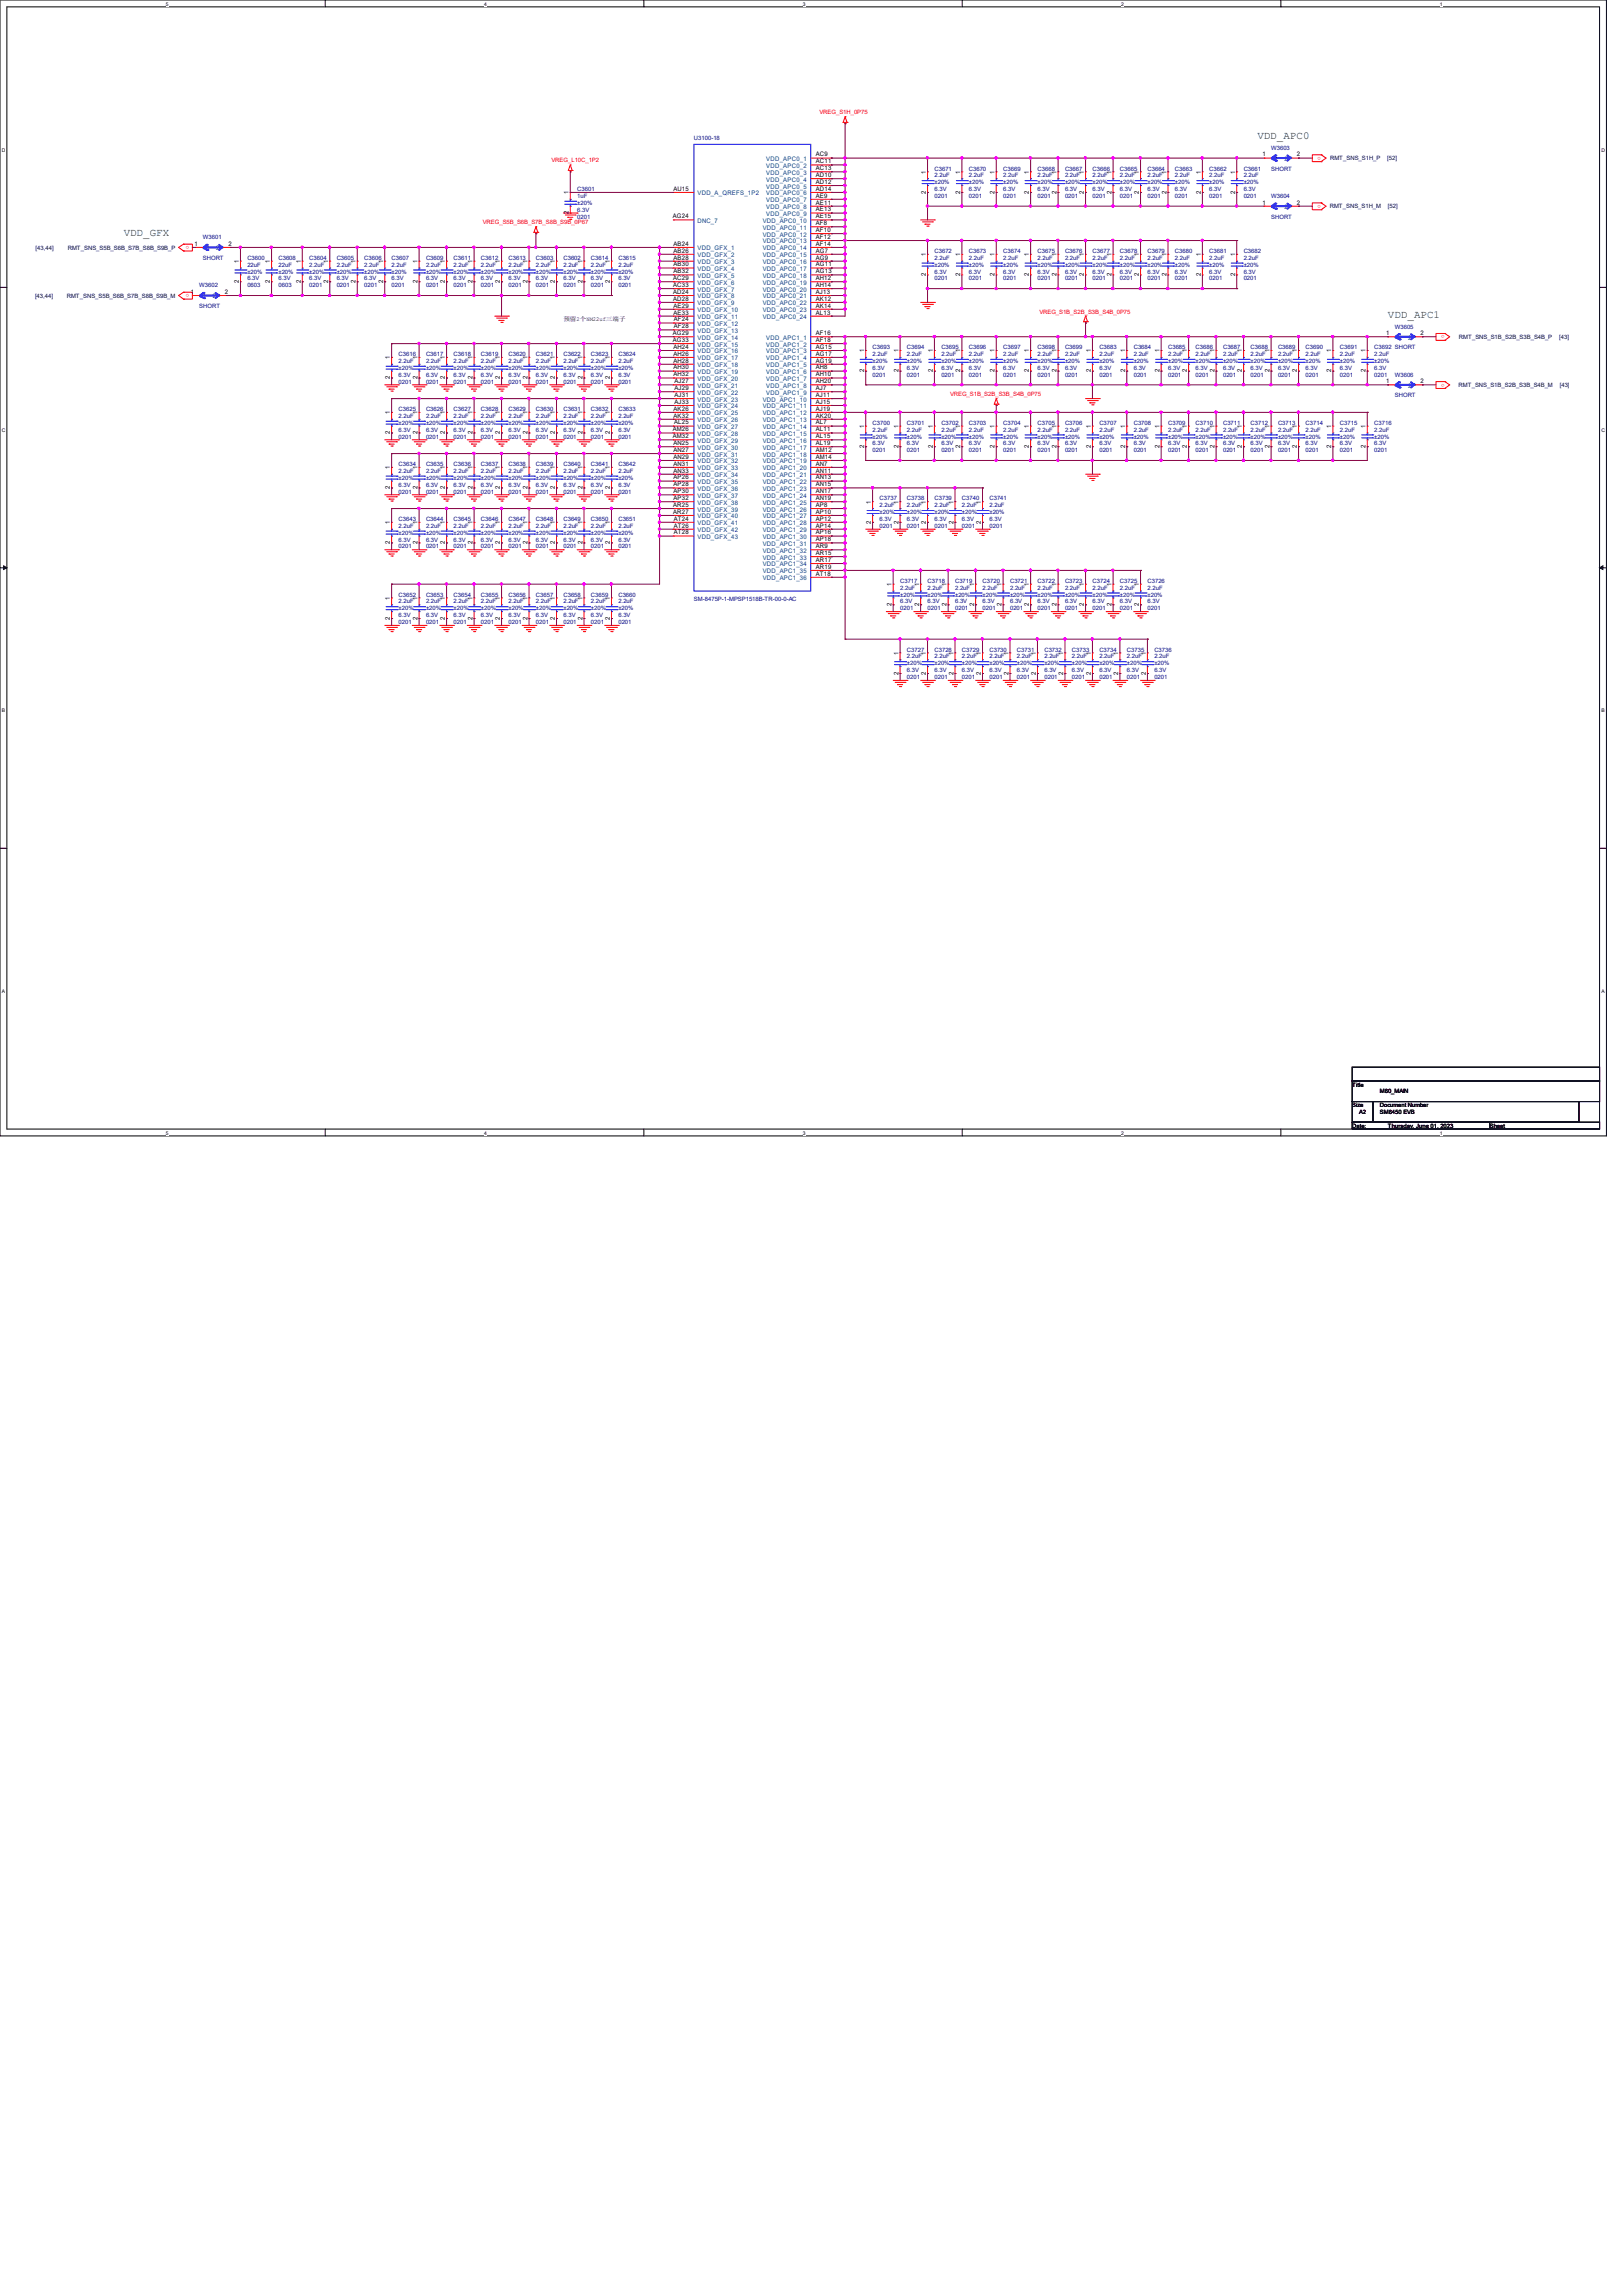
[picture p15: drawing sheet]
<svg xmlns="http://www.w3.org/2000/svg" width="210mm" height="297mm" viewBox="0 0 210 297" stroke-linecap="round" stroke-linejoin="round" font-family="sans-serif">
<defs><g id="words">
<g font-size="1.4" fill="#008000">
<text x="162.7" y="18">VDD_APC0</text>
<text x="16" y="30.5">VDD_GFX</text>
<text x="179.6" y="41.1">VDD_APC1</text>
</g>
<g font-size=".8" fill="#f00">
<text x="106.1" y="14.8">VREG_S1H_0P75</text>
<text x="71.4" y="21">VREG_L10C_1P2</text>
<text x="170.9" y="20.3" transform="rotate(-180 170.9 20.3)">o</text>
<text x="62.5" y="29">VREG_S5B_S6B_S7B_S8B_S9B_0P67</text>
<text x="170.9" y="26.5" transform="rotate(-180 170.9 26.5)">o</text>
<text x="24.5" y="31.8" transform="rotate(-180 24.5 31.8)">o</text>
<text x="24.5" y="38.1" transform="rotate(-180 24.5 38.1)">o</text>
<text x="134.5" y="40.6">VREG_S1B_S2B_S3B_S4B_0P75</text>
<text x="186.9" y="43.4" transform="rotate(-180 186.9 43.4)">o</text>
<text x="122.9" y="51.2">VREG_S1B_S2B_S3B_S4B_0P75</text>
<text x="186.9" y="49.6" transform="rotate(-180 186.9 49.6)">o</text>
</g>
<g font-size=".8" fill="#000080">
<text x="89.8" y="18.1">U3100-18</text>
<text x="120.9" y="22.1">C3671</text>
<text x="120.9" y="22.9">2.2uF</text>
<text x="120.9" y="23.8">±20%</text>
<text x="125.4" y="22.1">C3670</text>
<text x="125.4" y="22.9">2.2uF</text>
<text x="125.4" y="23.8">±20%</text>
<text x="129.8" y="22.1">C3669</text>
<text x="129.8" y="22.9">2.2uF</text>
<text x="129.8" y="23.8">±20%</text>
<text x="134.2" y="22.1">C3668</text>
<text x="134.2" y="22.9">2.2uF</text>
<text x="134.2" y="23.8">±20%</text>
<text x="137.8" y="22.1">C3667</text>
<text x="137.8" y="22.9">2.2uF</text>
<text x="137.8" y="23.8">±20%</text>
<text x="141.4" y="22.1">C3666</text>
<text x="141.4" y="22.9">2.2uF</text>
<text x="141.4" y="23.8">±20%</text>
<text x="144.9" y="22.1">C3665</text>
<text x="144.9" y="22.9">2.2uF</text>
<text x="144.9" y="23.8">±20%</text>
<text x="148.5" y="22.1">C3664</text>
<text x="148.5" y="22.9">2.2uF</text>
<text x="148.5" y="23.8">±20%</text>
<text x="152" y="22.1">C3663</text>
<text x="152" y="22.9">2.2uF</text>
<text x="152" y="23.8">±20%</text>
<text x="156.5" y="22.1">C3662</text>
<text x="156.5" y="22.9">2.2uF</text>
<text x="156.5" y="23.8">±20%</text>
<text x="160.9" y="22.1">C3661</text>
<text x="160.9" y="22.9">2.2uF</text>
<text x="160.9" y="23.8">±20%</text>
<text x="164.5" y="19.4">W3603</text>
<text x="164.5" y="22.1">SHORT</text>
<text x="74.7" y="24.7">C3601</text>
<text x="74.7" y="25.6">1uF</text>
<text x="74.7" y="28.3">0201</text>
<text x="74.7" y="27.4">6.3V</text>
<text x="74.7" y="26.5">±20%</text>
<text x="120.9" y="25.6">0201</text>
<text x="120.9" y="24.7">6.3V</text>
<text x="125.4" y="25.6">0201</text>
<text x="125.4" y="24.7">6.3V</text>
<text x="129.8" y="25.6">0201</text>
<text x="129.8" y="24.7">6.3V</text>
<text x="134.2" y="25.6">0201</text>
<text x="134.2" y="24.7">6.3V</text>
<text x="137.8" y="25.6">0201</text>
<text x="137.8" y="24.7">6.3V</text>
<text x="141.4" y="25.6">0201</text>
<text x="141.4" y="24.7">6.3V</text>
<text x="144.9" y="25.6">0201</text>
<text x="144.9" y="24.7">6.3V</text>
<text x="148.5" y="25.6">0201</text>
<text x="148.5" y="24.7">6.3V</text>
<text x="152" y="25.6">0201</text>
<text x="152" y="24.7">6.3V</text>
<text x="156.5" y="25.6">0201</text>
<text x="156.5" y="24.7">6.3V</text>
<text x="160.9" y="25.6">0201</text>
<text x="160.9" y="24.7">6.3V</text>
<text x="164.5" y="25.6">W3604</text>
<text x="164.5" y="28.3">SHORT</text>
<text x="26.2" y="30.9">W3601</text>
<text x="26.2" y="33.6">SHORT</text>
<text x="32" y="33.6">C3600</text>
<text x="32" y="34.5">22uF</text>
<text x="32" y="35.4">±20%</text>
<text x="36" y="33.6">C3608</text>
<text x="36" y="34.5">22uF</text>
<text x="36" y="35.4">±20%</text>
<text x="40" y="33.6">C3604</text>
<text x="40" y="34.5">2.2uF</text>
<text x="40" y="35.4">±20%</text>
<text x="43.6" y="33.6">C3605</text>
<text x="43.6" y="34.5">2.2uF</text>
<text x="43.6" y="35.4">±20%</text>
<text x="47.1" y="33.6">C3606</text>
<text x="47.1" y="34.5">2.2uF</text>
<text x="47.1" y="35.4">±20%</text>
<text x="50.7" y="33.6">C3607</text>
<text x="50.7" y="34.5">2.2uF</text>
<text x="50.7" y="35.4">±20%</text>
<text x="55.1" y="33.6">C3609</text>
<text x="55.1" y="34.5">2.2uF</text>
<text x="55.1" y="35.4">±20%</text>
<text x="58.7" y="33.6">C3611</text>
<text x="58.7" y="34.5">2.2uF</text>
<text x="58.7" y="35.4">±20%</text>
<text x="62.2" y="33.6">C3612</text>
<text x="62.2" y="34.5">2.2uF</text>
<text x="62.2" y="35.4">±20%</text>
<text x="65.8" y="33.6">C3613</text>
<text x="65.8" y="34.5">2.2uF</text>
<text x="65.8" y="35.4">±20%</text>
<text x="69.3" y="33.6">C3603</text>
<text x="69.3" y="34.5">2.2uF</text>
<text x="69.3" y="35.4">±20%</text>
<text x="72.9" y="33.6">C3602</text>
<text x="72.9" y="34.5">2.2uF</text>
<text x="72.9" y="35.4">±20%</text>
<text x="76.5" y="33.6">C3614</text>
<text x="76.5" y="34.5">2.2uF</text>
<text x="76.5" y="35.4">±20%</text>
<text x="80" y="33.6">C3615</text>
<text x="80" y="34.5">2.2uF</text>
<text x="80" y="35.4">±20%</text>
<text x="120.9" y="32.7">C3672</text>
<text x="120.9" y="33.6">2.2uF</text>
<text x="120.9" y="35.4">6.3V</text>
<text x="120.9" y="34.5">±20%</text>
<text x="125.4" y="32.7">C3673</text>
<text x="125.4" y="33.6">2.2uF</text>
<text x="125.4" y="35.4">6.3V</text>
<text x="125.4" y="34.5">±20%</text>
<text x="129.8" y="32.7">C3674</text>
<text x="129.8" y="33.6">2.2uF</text>
<text x="129.8" y="35.4">6.3V</text>
<text x="129.8" y="34.5">±20%</text>
<text x="134.2" y="32.7">C3675</text>
<text x="134.2" y="33.6">2.2uF</text>
<text x="134.2" y="35.4">6.3V</text>
<text x="134.2" y="34.5">±20%</text>
<text x="137.8" y="32.7">C3676</text>
<text x="137.8" y="33.6">2.2uF</text>
<text x="137.8" y="35.4">6.3V</text>
<text x="137.8" y="34.5">±20%</text>
<text x="141.4" y="32.7">C3677</text>
<text x="141.4" y="33.6">2.2uF</text>
<text x="141.4" y="35.4">6.3V</text>
<text x="141.4" y="34.5">±20%</text>
<text x="144.9" y="32.7">C3678</text>
<text x="144.9" y="33.6">2.2uF</text>
<text x="144.9" y="35.4">6.3V</text>
<text x="144.9" y="34.5">±20%</text>
<text x="148.5" y="32.7">C3679</text>
<text x="148.5" y="33.6">2.2uF</text>
<text x="148.5" y="35.4">6.3V</text>
<text x="148.5" y="34.5">±20%</text>
<text x="152" y="32.7">C3680</text>
<text x="152" y="33.6">2.2uF</text>
<text x="152" y="35.4">6.3V</text>
<text x="152" y="34.5">±20%</text>
<text x="156.5" y="32.7">C3681</text>
<text x="156.5" y="33.6">2.2uF</text>
<text x="156.5" y="35.4">6.3V</text>
<text x="156.5" y="34.5">±20%</text>
<text x="160.9" y="32.7">C3682</text>
<text x="160.9" y="33.6">2.2uF</text>
<text x="160.9" y="35.4">6.3V</text>
<text x="160.9" y="34.5">±20%</text>
<text x="25.8" y="37.2">W3602</text>
<text x="25.8" y="39.8">SHORT</text>
<text x="32" y="37.2">0603</text>
<text x="32" y="36.3">6.3V</text>
<text x="36" y="37.2">0603</text>
<text x="36" y="36.3">6.3V</text>
<text x="40" y="37.2">0201</text>
<text x="40" y="36.3">6.3V</text>
<text x="43.6" y="37.2">0201</text>
<text x="43.6" y="36.3">6.3V</text>
<text x="47.1" y="37.2">0201</text>
<text x="47.1" y="36.3">6.3V</text>
<text x="50.7" y="37.2">0201</text>
<text x="50.7" y="36.3">6.3V</text>
<text x="55.1" y="37.2">0201</text>
<text x="55.1" y="36.3">6.3V</text>
<text x="58.7" y="37.2">0201</text>
<text x="58.7" y="36.3">6.3V</text>
<text x="62.2" y="37.2">0201</text>
<text x="62.2" y="36.3">6.3V</text>
<text x="65.8" y="37.2">0201</text>
<text x="65.8" y="36.3">6.3V</text>
<text x="69.3" y="37.2">0201</text>
<text x="69.3" y="36.3">6.3V</text>
<text x="72.9" y="37.2">0201</text>
<text x="72.9" y="36.3">6.3V</text>
<text x="76.5" y="37.2">0201</text>
<text x="76.5" y="36.3">6.3V</text>
<text x="80" y="37.2">0201</text>
<text x="80" y="36.3">6.3V</text>
<text x="120.9" y="36.3">0201</text>
<text x="125.4" y="36.3">0201</text>
<text x="129.8" y="36.3">0201</text>
<text x="134.2" y="36.3">0201</text>
<text x="137.8" y="36.3">0201</text>
<text x="141.4" y="36.3">0201</text>
<text x="144.9" y="36.3">0201</text>
<text x="148.5" y="36.3">0201</text>
<text x="152" y="36.3">0201</text>
<text x="156.5" y="36.3">0201</text>
<text x="160.9" y="36.3">0201</text>
<text x="51.6" y="46.1">C3616</text>
<text x="51.6" y="46.9">2.2uF</text>
<text x="51.6" y="47.8">±20%</text>
<text x="55.1" y="46.1">C3617</text>
<text x="55.1" y="46.9">2.2uF</text>
<text x="55.1" y="47.8">±20%</text>
<text x="58.7" y="46.1">C3618</text>
<text x="58.7" y="46.9">2.2uF</text>
<text x="58.7" y="47.8">±20%</text>
<text x="62.2" y="46.1">C3619</text>
<text x="62.2" y="46.9">2.2uF</text>
<text x="62.2" y="47.8">±20%</text>
<text x="65.8" y="46.1">C3620</text>
<text x="65.8" y="46.9">2.2uF</text>
<text x="65.8" y="47.8">±20%</text>
<text x="69.3" y="46.1">C3621</text>
<text x="69.3" y="46.9">2.2uF</text>
<text x="69.3" y="47.8">±20%</text>
<text x="72.9" y="46.1">C3622</text>
<text x="72.9" y="46.9">2.2uF</text>
<text x="72.9" y="47.8">±20%</text>
<text x="76.5" y="46.1">C3623</text>
<text x="76.5" y="46.9">2.2uF</text>
<text x="76.5" y="47.8">±20%</text>
<text x="80" y="46.1">C3624</text>
<text x="80" y="46.9">2.2uF</text>
<text x="80" y="47.8">±20%</text>
<text x="112.9" y="45.2">C3693</text>
<text x="112.9" y="46.1">2.2uF</text>
<text x="112.9" y="47.8">6.3V</text>
<text x="112.9" y="46.9">±20%</text>
<text x="117.4" y="45.2">C3694</text>
<text x="117.4" y="46.1">2.2uF</text>
<text x="117.4" y="47.8">6.3V</text>
<text x="117.4" y="46.9">±20%</text>
<text x="121.8" y="45.2">C3695</text>
<text x="121.8" y="46.1">2.2uF</text>
<text x="121.8" y="47.8">6.3V</text>
<text x="121.8" y="46.9">±20%</text>
<text x="125.4" y="45.2">C3696</text>
<text x="125.4" y="46.1">2.2uF</text>
<text x="125.4" y="47.8">6.3V</text>
<text x="125.4" y="46.9">±20%</text>
<text x="129.8" y="45.2">C3697</text>
<text x="129.8" y="46.1">2.2uF</text>
<text x="129.8" y="47.8">6.3V</text>
<text x="129.8" y="46.9">±20%</text>
<text x="134.2" y="45.2">C3698</text>
<text x="134.2" y="46.1">2.2uF</text>
<text x="134.2" y="47.8">6.3V</text>
<text x="134.2" y="46.9">±20%</text>
<text x="137.8" y="45.2">C3699</text>
<text x="137.8" y="46.1">2.2uF</text>
<text x="137.8" y="47.8">6.3V</text>
<text x="137.8" y="46.9">±20%</text>
<text x="142.2" y="45.2">C3683</text>
<text x="142.2" y="46.1">2.2uF</text>
<text x="142.2" y="47.8">6.3V</text>
<text x="142.2" y="46.9">±20%</text>
<text x="146.7" y="45.2">C3684</text>
<text x="146.7" y="46.1">2.2uF</text>
<text x="146.7" y="47.8">6.3V</text>
<text x="146.7" y="46.9">±20%</text>
<text x="151.1" y="45.2">C3685</text>
<text x="151.1" y="46.1">2.2uF</text>
<text x="151.1" y="47.8">6.3V</text>
<text x="151.1" y="46.9">±20%</text>
<text x="154.7" y="45.2">C3686</text>
<text x="154.7" y="46.1">2.2uF</text>
<text x="154.7" y="47.8">6.3V</text>
<text x="154.7" y="46.9">±20%</text>
<text x="158.3" y="45.2">C3687</text>
<text x="158.3" y="46.1">2.2uF</text>
<text x="158.3" y="47.8">6.3V</text>
<text x="158.3" y="46.9">±20%</text>
<text x="161.8" y="45.2">C3688</text>
<text x="161.8" y="46.1">2.2uF</text>
<text x="161.8" y="47.8">6.3V</text>
<text x="161.8" y="46.9">±20%</text>
<text x="165.4" y="45.2">C3689</text>
<text x="165.4" y="46.1">2.2uF</text>
<text x="165.4" y="47.8">6.3V</text>
<text x="165.4" y="46.9">±20%</text>
<text x="168.9" y="45.2">C3690</text>
<text x="168.9" y="46.1">2.2uF</text>
<text x="168.9" y="47.8">6.3V</text>
<text x="168.9" y="46.9">±20%</text>
<text x="173.4" y="45.2">C3691</text>
<text x="173.4" y="46.1">2.2uF</text>
<text x="173.4" y="47.8">6.3V</text>
<text x="173.4" y="46.9">±20%</text>
<text x="177.8" y="45.2">C3692 SHORT</text>
<text x="177.8" y="46.1">2.2uF</text>
<text x="177.8" y="47.8">6.3V</text>
<text x="177.8" y="46.9">±20%</text>
<text x="180.5" y="42.5">W3605</text>
<text x="51.6" y="49.6">0201</text>
<text x="51.6" y="48.7">6.3V</text>
<text x="51.6" y="53.2">C3625</text>
<text x="55.1" y="53.2">C3626</text>
<text x="55.1" y="49.6">0201</text>
<text x="55.1" y="48.7">6.3V</text>
<text x="58.7" y="53.2">C3627</text>
<text x="58.7" y="49.6">0201</text>
<text x="58.7" y="48.7">6.3V</text>
<text x="62.2" y="49.6">0201</text>
<text x="62.2" y="48.7">6.3V</text>
<text x="62.2" y="53.2">C3628</text>
<text x="65.8" y="53.2">C3629</text>
<text x="65.8" y="49.6">0201</text>
<text x="65.8" y="48.7">6.3V</text>
<text x="69.3" y="49.6">0201</text>
<text x="69.3" y="48.7">6.3V</text>
<text x="69.3" y="53.2">C3630</text>
<text x="72.9" y="53.2">C3631</text>
<text x="72.9" y="49.6">0201</text>
<text x="72.9" y="48.7">6.3V</text>
<text x="76.5" y="49.6">0201</text>
<text x="76.5" y="48.7">6.3V</text>
<text x="76.5" y="53.2">C3632</text>
<text x="80" y="53.2">C3633</text>
<text x="80" y="49.6">0201</text>
<text x="80" y="48.7">6.3V</text>
<text x="112.9" y="48.7">0201</text>
<text x="117.4" y="48.7">0201</text>
<text x="121.8" y="48.7">0201</text>
<text x="125.4" y="48.7">0201</text>
<text x="129.8" y="48.7">0201</text>
<text x="134.2" y="48.7">0201</text>
<text x="137.8" y="48.7">0201</text>
<text x="142.2" y="48.7">0201</text>
<text x="146.7" y="48.7">0201</text>
<text x="151.1" y="48.7">0201</text>
<text x="154.7" y="48.7">0201</text>
<text x="158.3" y="48.7">0201</text>
<text x="161.8" y="48.7">0201</text>
<text x="165.4" y="48.7">0201</text>
<text x="168.9" y="48.7">0201</text>
<text x="173.4" y="48.7">0201</text>
<text x="177.8" y="48.7">0201</text>
<text x="180.5" y="48.7">W3606</text>
<text x="180.5" y="51.4">SHORT</text>
<text x="51.6" y="54.1">2.2uF</text>
<text x="51.6" y="56.7">0201</text>
<text x="51.6" y="55.8">6.3V</text>
<text x="51.6" y="54.9">±20%</text>
<text x="55.1" y="54.1">2.2uF</text>
<text x="55.1" y="56.7">0201</text>
<text x="55.1" y="55.8">6.3V</text>
<text x="55.1" y="54.9">±20%</text>
<text x="58.7" y="54.1">2.2uF</text>
<text x="58.7" y="56.7">0201</text>
<text x="58.7" y="55.8">6.3V</text>
<text x="58.7" y="54.9">±20%</text>
<text x="62.2" y="54.1">2.2uF</text>
<text x="62.2" y="56.7">0201</text>
<text x="62.2" y="55.8">6.3V</text>
<text x="62.2" y="54.9">±20%</text>
<text x="65.8" y="54.1">2.2uF</text>
<text x="65.8" y="56.7">0201</text>
<text x="65.8" y="55.8">6.3V</text>
<text x="65.8" y="54.9">±20%</text>
<text x="69.3" y="54.1">2.2uF</text>
<text x="69.3" y="56.7">0201</text>
<text x="69.3" y="55.8">6.3V</text>
<text x="69.3" y="54.9">±20%</text>
<text x="72.9" y="54.1">2.2uF</text>
<text x="72.9" y="56.7">0201</text>
<text x="72.9" y="55.8">6.3V</text>
<text x="72.9" y="54.9">±20%</text>
<text x="76.5" y="54.1">2.2uF</text>
<text x="76.5" y="56.7">0201</text>
<text x="76.5" y="55.8">6.3V</text>
<text x="76.5" y="54.9">±20%</text>
<text x="80" y="54.1">2.2uF</text>
<text x="80" y="56.7">0201</text>
<text x="80" y="55.8">6.3V</text>
<text x="80" y="54.9">±20%</text>
<text x="112.9" y="54.9">C3700</text>
<text x="112.9" y="55.8">2.2uF</text>
<text x="112.9" y="58.5">0201</text>
<text x="112.9" y="57.6">6.3V</text>
<text x="112.9" y="56.7">±20%</text>
<text x="117.4" y="54.9">C3701</text>
<text x="117.4" y="55.8">2.2uF</text>
<text x="117.4" y="58.5">0201</text>
<text x="117.4" y="57.6">6.3V</text>
<text x="117.4" y="56.7">±20%</text>
<text x="121.8" y="54.9">C3702</text>
<text x="121.8" y="55.8">2.2uF</text>
<text x="121.8" y="58.5">0201</text>
<text x="121.8" y="57.6">6.3V</text>
<text x="121.8" y="56.7">±20%</text>
<text x="125.4" y="54.9">C3703</text>
<text x="125.4" y="55.8">2.2uF</text>
<text x="125.4" y="58.5">0201</text>
<text x="125.4" y="57.6">6.3V</text>
<text x="125.4" y="56.7">±20%</text>
<text x="129.8" y="54.9">C3704</text>
<text x="129.8" y="55.8">2.2uF</text>
<text x="129.8" y="58.5">0201</text>
<text x="129.8" y="57.6">6.3V</text>
<text x="129.8" y="56.7">±20%</text>
<text x="134.2" y="54.9">C3705</text>
<text x="134.2" y="55.8">2.2uF</text>
<text x="134.2" y="58.5">0201</text>
<text x="134.2" y="57.6">6.3V</text>
<text x="134.2" y="56.7">±20%</text>
<text x="137.8" y="54.9">C3706</text>
<text x="137.8" y="55.8">2.2uF</text>
<text x="137.8" y="58.5">0201</text>
<text x="137.8" y="57.6">6.3V</text>
<text x="137.8" y="56.7">±20%</text>
<text x="142.2" y="54.9">C3707</text>
<text x="142.2" y="55.8">2.2uF</text>
<text x="142.2" y="58.5">0201</text>
<text x="142.2" y="57.6">6.3V</text>
<text x="142.2" y="56.7">±20%</text>
<text x="146.7" y="54.9">C3708</text>
<text x="146.7" y="55.8">2.2uF</text>
<text x="146.7" y="58.5">0201</text>
<text x="146.7" y="57.6">6.3V</text>
<text x="146.7" y="56.7">±20%</text>
<text x="151.1" y="54.9">C3709</text>
<text x="151.1" y="55.8">2.2uF</text>
<text x="151.1" y="58.5">0201</text>
<text x="151.1" y="57.6">6.3V</text>
<text x="151.1" y="56.7">±20%</text>
<text x="154.7" y="54.9">C3710</text>
<text x="154.7" y="55.8">2.2uF</text>
<text x="154.7" y="58.5">0201</text>
<text x="154.7" y="57.6">6.3V</text>
<text x="154.7" y="56.7">±20%</text>
<text x="158.3" y="54.9">C3711</text>
<text x="158.3" y="55.8">2.2uF</text>
<text x="158.3" y="58.5">0201</text>
<text x="158.3" y="57.6">6.3V</text>
<text x="158.3" y="56.7">±20%</text>
<text x="161.8" y="54.9">C3712</text>
<text x="161.8" y="55.8">2.2uF</text>
<text x="161.8" y="58.5">0201</text>
<text x="161.8" y="57.6">6.3V</text>
<text x="161.8" y="56.7">±20%</text>
<text x="165.4" y="54.9">C3713</text>
<text x="165.4" y="55.8">2.2uF</text>
<text x="165.4" y="58.5">0201</text>
<text x="165.4" y="57.6">6.3V</text>
<text x="165.4" y="56.7">±20%</text>
<text x="168.9" y="54.9">C3714</text>
<text x="168.9" y="55.8">2.2uF</text>
<text x="168.9" y="58.5">0201</text>
<text x="168.9" y="57.6">6.3V</text>
<text x="168.9" y="56.7">±20%</text>
<text x="173.4" y="54.9">C3715</text>
<text x="173.4" y="55.8">2.2uF</text>
<text x="173.4" y="58.5">0201</text>
<text x="173.4" y="57.6">6.3V</text>
<text x="173.4" y="56.7">±20%</text>
<text x="177.8" y="54.9">C3716</text>
<text x="177.8" y="55.8">2.2uF</text>
<text x="177.8" y="58.5">0201</text>
<text x="177.8" y="57.6">6.3V</text>
<text x="177.8" y="56.7">±20%</text>
<text x="51.6" y="60.3">C3634</text>
<text x="51.6" y="61.2">2.2uF</text>
<text x="51.6" y="63.8">0201</text>
<text x="51.6" y="62.9">6.3V</text>
<text x="51.6" y="62.1">±20%</text>
<text x="55.1" y="60.3">C3635</text>
<text x="55.1" y="61.2">2.2uF</text>
<text x="55.1" y="63.8">0201</text>
<text x="55.1" y="62.9">6.3V</text>
<text x="55.1" y="62.1">±20%</text>
<text x="58.7" y="60.3">C3636</text>
<text x="58.7" y="61.2">2.2uF</text>
<text x="58.7" y="63.8">0201</text>
<text x="58.7" y="62.9">6.3V</text>
<text x="58.7" y="62.1">±20%</text>
<text x="62.2" y="60.3">C3637</text>
<text x="62.2" y="61.2">2.2uF</text>
<text x="62.2" y="63.8">0201</text>
<text x="62.2" y="62.9">6.3V</text>
<text x="62.2" y="62.1">±20%</text>
<text x="65.8" y="60.3">C3638</text>
<text x="65.8" y="61.2">2.2uF</text>
<text x="65.8" y="63.8">0201</text>
<text x="65.8" y="62.9">6.3V</text>
<text x="65.8" y="62.1">±20%</text>
<text x="69.3" y="60.3">C3639</text>
<text x="69.3" y="61.2">2.2uF</text>
<text x="69.3" y="63.8">0201</text>
<text x="69.3" y="62.9">6.3V</text>
<text x="69.3" y="62.1">±20%</text>
<text x="72.9" y="60.3">C3640</text>
<text x="72.9" y="61.2">2.2uF</text>
<text x="72.9" y="63.8">0201</text>
<text x="72.9" y="62.9">6.3V</text>
<text x="72.9" y="62.1">±20%</text>
<text x="76.5" y="60.3">C3641</text>
<text x="76.5" y="61.2">2.2uF</text>
<text x="76.5" y="63.8">0201</text>
<text x="76.5" y="62.9">6.3V</text>
<text x="76.5" y="62.1">±20%</text>
<text x="80" y="60.3">C3642</text>
<text x="80" y="61.2">2.2uF</text>
<text x="80" y="63.8">0201</text>
<text x="80" y="62.9">6.3V</text>
<text x="80" y="62.1">±20%</text>
<text x="113.8" y="64.7">C3737</text>
<text x="113.8" y="65.6">2.2uF</text>
<text x="117.4" y="64.7">C3738</text>
<text x="117.4" y="65.6">2.2uF</text>
<text x="120.9" y="64.7">C3739</text>
<text x="120.9" y="65.6">2.2uF</text>
<text x="124.5" y="64.7">C3740</text>
<text x="124.5" y="65.6">2.2uF</text>
<text x="128" y="64.7">C3741</text>
<text x="128" y="65.6">2.2uF</text>
<text x="51.6" y="67.4">C3643</text>
<text x="51.6" y="68.3">2.2uF</text>
<text x="51.6" y="71">0201</text>
<text x="51.6" y="70.1">6.3V</text>
<text x="51.6" y="69.2">±20%</text>
<text x="55.1" y="67.4">C3644</text>
<text x="55.1" y="68.3">2.2uF</text>
<text x="55.1" y="71">0201</text>
<text x="55.1" y="70.1">6.3V</text>
<text x="55.1" y="69.2">±20%</text>
<text x="58.7" y="67.4">C3645</text>
<text x="58.7" y="68.3">2.2uF</text>
<text x="58.7" y="71">0201</text>
<text x="58.7" y="70.1">6.3V</text>
<text x="58.7" y="69.2">±20%</text>
<text x="62.2" y="67.4">C3646</text>
<text x="62.2" y="68.3">2.2uF</text>
<text x="62.2" y="71">0201</text>
<text x="62.2" y="70.1">6.3V</text>
<text x="62.2" y="69.2">±20%</text>
<text x="65.8" y="67.4">C3647</text>
<text x="65.8" y="68.3">2.2uF</text>
<text x="65.8" y="71">0201</text>
<text x="65.8" y="70.1">6.3V</text>
<text x="65.8" y="69.2">±20%</text>
<text x="69.3" y="67.4">C3648</text>
<text x="69.3" y="68.3">2.2uF</text>
<text x="69.3" y="71">0201</text>
<text x="69.3" y="70.1">6.3V</text>
<text x="69.3" y="69.2">±20%</text>
<text x="72.9" y="67.4">C3649</text>
<text x="72.9" y="68.3">2.2uF</text>
<text x="72.9" y="71">0201</text>
<text x="72.9" y="70.1">6.3V</text>
<text x="72.9" y="69.2">±20%</text>
<text x="76.5" y="67.4">C3650</text>
<text x="76.5" y="68.3">2.2uF</text>
<text x="76.5" y="71">0201</text>
<text x="76.5" y="70.1">6.3V</text>
<text x="76.5" y="69.2">±20%</text>
<text x="80" y="67.4">C3651</text>
<text x="80" y="68.3">2.2uF</text>
<text x="80" y="71">0201</text>
<text x="80" y="70.1">6.3V</text>
<text x="80" y="69.2">±20%</text>
<text x="113.8" y="68.3">0201</text>
<text x="113.8" y="67.4">6.3V</text>
<text x="113.8" y="66.5">±20%</text>
<text x="117.4" y="68.3">0201</text>
<text x="117.4" y="67.4">6.3V</text>
<text x="117.4" y="66.5">±20%</text>
<text x="120.9" y="68.3">0201</text>
<text x="120.9" y="67.4">6.3V</text>
<text x="120.9" y="66.5">±20%</text>
<text x="124.5" y="68.3">0201</text>
<text x="124.5" y="67.4">6.3V</text>
<text x="124.5" y="66.5">±20%</text>
<text x="128" y="68.3">0201</text>
<text x="128" y="67.4">6.3V</text>
<text x="128" y="66.5">±20%</text>
<text x="51.6" y="77.2">C3652</text>
<text x="55.1" y="77.2">C3653</text>
<text x="58.7" y="77.2">C3654</text>
<text x="62.2" y="77.2">C3655</text>
<text x="65.8" y="77.2">C3656</text>
<text x="69.3" y="77.2">C3657</text>
<text x="72.9" y="77.2">C3658</text>
<text x="76.5" y="77.2">C3659</text>
<text x="80" y="77.2">C3660</text>
<text x="89.8" y="77.7">SM-8475P-1-MPSP1518B-TR-00-0-AC</text>
<text x="116.5" y="75.4">C3717</text>
<text x="116.5" y="76.3">2.2uF</text>
<text x="116.5" y="77.2">±20%</text>
<text x="120" y="75.4">C3718</text>
<text x="120" y="76.3">2.2uF</text>
<text x="120" y="77.2">±20%</text>
<text x="123.6" y="75.4">C3719</text>
<text x="123.6" y="76.3">2.2uF</text>
<text x="123.6" y="77.2">±20%</text>
<text x="127.1" y="75.4">C3720</text>
<text x="127.1" y="76.3">2.2uF</text>
<text x="127.1" y="77.2">±20%</text>
<text x="130.7" y="75.4">C3721</text>
<text x="130.7" y="76.3">2.2uF</text>
<text x="130.7" y="77.2">±20%</text>
<text x="134.2" y="75.4">C3722</text>
<text x="134.2" y="76.3">2.2uF</text>
<text x="134.2" y="77.2">±20%</text>
<text x="137.8" y="75.4">C3723</text>
<text x="137.8" y="76.3">2.2uF</text>
<text x="137.8" y="77.2">±20%</text>
<text x="141.4" y="75.4">C3724</text>
<text x="141.4" y="76.3">2.2uF</text>
<text x="141.4" y="77.2">±20%</text>
<text x="144.9" y="75.4">C3725</text>
<text x="144.9" y="76.3">2.2uF</text>
<text x="144.9" y="77.2">±20%</text>
<text x="148.5" y="75.4">C3726</text>
<text x="148.5" y="76.3">2.2uF</text>
<text x="148.5" y="77.2">±20%</text>
<text x="51.6" y="78.1">2.2uF</text>
<text x="51.6" y="80.7">0201</text>
<text x="51.6" y="79.8">6.3V</text>
<text x="51.6" y="79">±20%</text>
<text x="55.1" y="78.1">2.2uF</text>
<text x="55.1" y="80.7">0201</text>
<text x="55.1" y="79.8">6.3V</text>
<text x="55.1" y="79">±20%</text>
<text x="58.7" y="78.1">2.2uF</text>
<text x="58.7" y="80.7">0201</text>
<text x="58.7" y="79.8">6.3V</text>
<text x="58.7" y="79">±20%</text>
<text x="62.2" y="78.1">2.2uF</text>
<text x="62.2" y="80.7">0201</text>
<text x="62.2" y="79.8">6.3V</text>
<text x="62.2" y="79">±20%</text>
<text x="65.8" y="78.1">2.2uF</text>
<text x="65.8" y="80.7">0201</text>
<text x="65.8" y="79.8">6.3V</text>
<text x="65.8" y="79">±20%</text>
<text x="69.3" y="78.1">2.2uF</text>
<text x="69.3" y="80.7">0201</text>
<text x="69.3" y="79.8">6.3V</text>
<text x="69.3" y="79">±20%</text>
<text x="72.9" y="78.1">2.2uF</text>
<text x="72.9" y="80.7">0201</text>
<text x="72.9" y="79.8">6.3V</text>
<text x="72.9" y="79">±20%</text>
<text x="76.5" y="78.1">2.2uF</text>
<text x="76.5" y="80.7">0201</text>
<text x="76.5" y="79.8">6.3V</text>
<text x="76.5" y="79">±20%</text>
<text x="80" y="78.1">2.2uF</text>
<text x="80" y="80.7">0201</text>
<text x="80" y="79.8">6.3V</text>
<text x="80" y="79">±20%</text>
<text x="116.5" y="79">0201</text>
<text x="116.5" y="78.1">6.3V</text>
<text x="120" y="79">0201</text>
<text x="120" y="78.1">6.3V</text>
<text x="123.6" y="79">0201</text>
<text x="123.6" y="78.1">6.3V</text>
<text x="127.1" y="79">0201</text>
<text x="127.1" y="78.1">6.3V</text>
<text x="130.7" y="79">0201</text>
<text x="130.7" y="78.1">6.3V</text>
<text x="134.2" y="79">0201</text>
<text x="134.2" y="78.1">6.3V</text>
<text x="137.8" y="79">0201</text>
<text x="137.8" y="78.1">6.3V</text>
<text x="141.4" y="79">0201</text>
<text x="141.4" y="78.1">6.3V</text>
<text x="144.9" y="79">0201</text>
<text x="144.9" y="78.1">6.3V</text>
<text x="148.5" y="79">0201</text>
<text x="148.5" y="78.1">6.3V</text>
<text x="117.4" y="84.3">C3727</text>
<text x="117.4" y="85.2">2.2uF</text>
<text x="117.4" y="87.8">0201</text>
<text x="117.4" y="87">6.3V</text>
<text x="117.4" y="86.1">±20%</text>
<text x="120.9" y="84.3">C3728</text>
<text x="120.9" y="85.2">2.2uF</text>
<text x="120.9" y="87.8">0201</text>
<text x="120.9" y="87">6.3V</text>
<text x="120.9" y="86.1">±20%</text>
<text x="124.5" y="84.3">C3729</text>
<text x="124.5" y="85.2">2.2uF</text>
<text x="124.5" y="87.8">0201</text>
<text x="124.5" y="87">6.3V</text>
<text x="124.5" y="86.1">±20%</text>
<text x="128" y="84.3">C3730</text>
<text x="128" y="85.2">2.2uF</text>
<text x="128" y="87.8">0201</text>
<text x="128" y="87">6.3V</text>
<text x="128" y="86.1">±20%</text>
<text x="131.6" y="84.3">C3731</text>
<text x="131.6" y="85.2">2.2uF</text>
<text x="131.6" y="87.8">0201</text>
<text x="131.6" y="87">6.3V</text>
<text x="131.6" y="86.1">±20%</text>
<text x="135.1" y="84.3">C3732</text>
<text x="135.1" y="85.2">2.2uF</text>
<text x="135.1" y="87.8">0201</text>
<text x="135.1" y="87">6.3V</text>
<text x="135.1" y="86.1">±20%</text>
<text x="138.7" y="84.3">C3733</text>
<text x="138.7" y="85.2">2.2uF</text>
<text x="138.7" y="87.8">0201</text>
<text x="138.7" y="87">6.3V</text>
<text x="138.7" y="86.1">±20%</text>
<text x="142.2" y="84.3">C3734</text>
<text x="142.2" y="85.2">2.2uF</text>
<text x="142.2" y="87.8">0201</text>
<text x="142.2" y="87">6.3V</text>
<text x="142.2" y="86.1">±20%</text>
<text x="145.8" y="84.3">C3735</text>
<text x="145.8" y="85.2">2.2uF</text>
<text x="145.8" y="87.8">0201</text>
<text x="145.8" y="87">6.3V</text>
<text x="145.8" y="86.1">±20%</text>
<text x="149.4" y="84.3">C3736</text>
<text x="149.4" y="85.2">2.2uF</text>
<text x="149.4" y="87.8">0201</text>
<text x="149.4" y="87">6.3V</text>
<text x="149.4" y="86.1">±20%</text>
</g>
<g font-size=".8" fill="#004080">
<text x="99.2" y="20.8">VDD_APC0_1</text>
<text x="99.2" y="21.7">VDD_APC0_2</text>
<text x="99.2" y="22.6">VDD_APC0_3</text>
<text x="99.2" y="23.5">VDD_APC0_4</text>
<text x="164.9" y="20.8">1</text>
<text x="166.2" y="20.8">2</text>
<text x="90.3" y="28.8">DNC_7</text>
<text x="90.3" y="25.3">VDD_A_QREFS_1P2</text>
<text x="98.7" y="28.8">VDD_APC0_10</text>
<text x="98.7" y="29.7">VDD_APC0_11</text>
<text x="99.2" y="24.4">VDD_APC0_5</text>
<text x="99.2" y="25.3">VDD_APC0_6</text>
<text x="99.2" y="26.2">VDD_APC0_7</text>
<text x="99.2" y="27.1">VDD_APC0_8</text>
<text x="99.2" y="27.9">VDD_APC0_9</text>
<text x="164.9" y="27.1">1</text>
<text x="166.2" y="27.1">2</text>
<text x="26.7" y="32.4">1</text>
<text x="28" y="32.4">2</text>
<text x="90.3" y="32.4">VDD_GFX_1</text>
<text x="90.3" y="33.3">VDD_GFX_2</text>
<text x="90.3" y="34.2">VDD_GFX_3</text>
<text x="90.3" y="35.1">VDD_GFX_4</text>
<text x="90.3" y="35.9">VDD_GFX_5</text>
<text x="98.7" y="30.6">VDD_APC0_12</text>
<text x="98.7" y="31.5">VDD_APC0_13</text>
<text x="98.7" y="32.4">VDD_APC0_14</text>
<text x="98.7" y="33.3">VDD_APC0_15</text>
<text x="98.7" y="34.2">VDD_APC0_16</text>
<text x="98.7" y="35.1">VDD_APC0_17</text>
<text x="98.7" y="35.9">VDD_APC0_18</text>
<text x="26.2" y="38.6">1</text>
<text x="27.5" y="38.6">2</text>
<text x="90.3" y="40.4">VDD_GFX_10</text>
<text x="90.3" y="41.3">VDD_GFX_11</text>
<text x="90.3" y="36.8">VDD_GFX_6</text>
<text x="90.3" y="37.7">VDD_GFX_7</text>
<text x="90.3" y="38.6">VDD_GFX_8</text>
<text x="90.3" y="39.5">VDD_GFX_9</text>
<text x="98.7" y="36.8">VDD_APC0_19</text>
<text x="98.7" y="37.7">VDD_APC0_20</text>
<text x="98.7" y="38.6">VDD_APC0_21</text>
<text x="98.7" y="39.5">VDD_APC0_22</text>
<text x="98.7" y="40.4">VDD_APC0_23</text>
<text x="98.7" y="41.3">VDD_APC0_24</text>
<text x="90.3" y="42.2">VDD_GFX_12</text>
<text x="90.3" y="43.1">VDD_GFX_13</text>
<text x="90.3" y="43.9">VDD_GFX_14</text>
<text x="90.3" y="44.8">VDD_GFX_15</text>
<text x="90.3" y="45.7">VDD_GFX_16</text>
<text x="90.3" y="46.6">VDD_GFX_17</text>
<text x="90.3" y="47.5">VDD_GFX_18</text>
<text x="99.2" y="43.9">VDD_APC1_1</text>
<text x="99.2" y="44.8">VDD_APC1_2</text>
<text x="99.2" y="45.7">VDD_APC1_3</text>
<text x="99.2" y="46.6">VDD_APC1_4</text>
<text x="99.2" y="47.5">VDD_APC1_5</text>
<text x="180.9" y="43.9">1</text>
<text x="182.2" y="43.9">2</text>
<text x="90.3" y="48.4">VDD_GFX_19</text>
<text x="90.3" y="49.3">VDD_GFX_20</text>
<text x="90.3" y="50.2">VDD_GFX_21</text>
<text x="90.3" y="51.1">VDD_GFX_22</text>
<text x="90.3" y="51.9">VDD_GFX_23</text>
<text x="90.3" y="52.8">VDD_GFX_24</text>
<text x="90.3" y="53.7">VDD_GFX_25</text>
<text x="98.7" y="51.9">VDD_APC1_10</text>
<text x="98.7" y="52.8">VDD_APC1_11</text>
<text x="98.7" y="53.7">VDD_APC1_12</text>
<text x="99.2" y="48.4">VDD_APC1_6</text>
<text x="99.2" y="49.3">VDD_APC1_7</text>
<text x="99.2" y="50.2">VDD_APC1_8</text>
<text x="99.2" y="51.1">VDD_APC1_9</text>
<text x="180.9" y="50.2">1</text>
<text x="182.2" y="50.2">2</text>
<text x="90.3" y="54.6">VDD_GFX_26</text>
<text x="90.3" y="55.5">VDD_GFX_27</text>
<text x="90.3" y="56.4">VDD_GFX_28</text>
<text x="90.3" y="57.3">VDD_GFX_29</text>
<text x="90.3" y="58.2">VDD_GFX_30</text>
<text x="90.3" y="59.1">VDD_GFX_31</text>
<text x="90.3" y="59.9">VDD_GFX_32</text>
<text x="98.7" y="54.6">VDD_APC1_13</text>
<text x="98.7" y="55.5">VDD_APC1_14</text>
<text x="98.7" y="56.4">VDD_APC1_15</text>
<text x="98.7" y="57.3">VDD_APC1_16</text>
<text x="98.7" y="58.2">VDD_APC1_17</text>
<text x="98.7" y="59.1">VDD_APC1_18</text>
<text x="98.7" y="59.9">VDD_APC1_19</text>
<text x="90.3" y="60.8">VDD_GFX_33</text>
<text x="90.3" y="61.7">VDD_GFX_34</text>
<text x="90.3" y="62.6">VDD_GFX_35</text>
<text x="90.3" y="63.5">VDD_GFX_36</text>
<text x="90.3" y="64.4">VDD_GFX_37</text>
<text x="90.3" y="65.3">VDD_GFX_38</text>
<text x="98.7" y="60.8">VDD_APC1_20</text>
<text x="98.7" y="61.7">VDD_APC1_21</text>
<text x="98.7" y="62.6">VDD_APC1_22</text>
<text x="98.7" y="63.5">VDD_APC1_23</text>
<text x="98.7" y="64.4">VDD_APC1_24</text>
<text x="98.7" y="65.3">VDD_APC1_25</text>
<text x="90.3" y="66.2">VDD_GFX_39</text>
<text x="90.3" y="67.1">VDD_GFX_40</text>
<text x="90.3" y="67.9">VDD_GFX_41</text>
<text x="90.3" y="68.8">VDD_GFX_42</text>
<text x="90.3" y="69.7">VDD_GFX_43</text>
<text x="98.7" y="66.2">VDD_APC1_26</text>
<text x="98.7" y="67.1">VDD_APC1_27</text>
<text x="98.7" y="67.9">VDD_APC1_28</text>
<text x="98.7" y="68.8">VDD_APC1_29</text>
<text x="98.7" y="69.7">VDD_APC1_30</text>
<text x="98.7" y="70.6">VDD_APC1_31</text>
<text x="98.7" y="71.5">VDD_APC1_32</text>
<text x="98.7" y="72.4">VDD_APC1_33</text>
<text x="98.7" y="73.3">VDD_APC1_34</text>
<text x="98.7" y="74.2">VDD_APC1_35</text>
<text x="98.7" y="75.1">VDD_APC1_36</text>
</g>
<g font-size=".8">
<text x="105.5" y="20.2">AC9</text>
<text x="105.5" y="21.1">AC11</text>
<text x="105.5" y="22">AC13</text>
<text x="105.5" y="22.9">AD10</text>
<text x="105.5" y="23.8">AD12</text>
<text x="119.8" y="22.5" transform="rotate(-90 119.8 22.5)">1</text>
<text x="124.2" y="22.5" transform="rotate(-90 124.2 22.5)">1</text>
<text x="128.7" y="22.5" transform="rotate(-90 128.7 22.5)">1</text>
<text x="133.1" y="22.5" transform="rotate(-90 133.1 22.5)">1</text>
<text x="136.7" y="22.5" transform="rotate(-90 136.7 22.5)">1</text>
<text x="140.2" y="22.5" transform="rotate(-90 140.2 22.5)">1</text>
<text x="143.8" y="22.5" transform="rotate(-90 143.8 22.5)">1</text>
<text x="147.4" y="22.5" transform="rotate(-90 147.4 22.5)">1</text>
<text x="150.9" y="22.5" transform="rotate(-90 150.9 22.5)">1</text>
<text x="155.4" y="22.5" transform="rotate(-90 155.4 22.5)">1</text>
<text x="159.8" y="22.5" transform="rotate(-90 159.8 22.5)">1</text>
<text x="163.4" y="20.2">1</text>
<text x="167.8" y="20.2">2</text>
<text x="73.6" y="27.7" transform="rotate(-90 73.6 27.7)">2</text>
<text x="73.6" y="25.1" transform="rotate(-90 73.6 25.1)">1</text>
<text x="87" y="28.2">AG24</text>
<text x="87.1" y="24.7">AU15</text>
<text x="105.5" y="28.2">AE15</text>
<text x="105.5" y="29.1">AF8</text>
<text x="105.5" y="24.7">AD14</text>
<text x="105.5" y="25.6">AE9</text>
<text x="105.5" y="26.5">AE11</text>
<text x="105.5" y="27.3">AE13</text>
<text x="119.8" y="25" transform="rotate(-90 119.8 25)">2</text>
<text x="124.2" y="25" transform="rotate(-90 124.2 25)">2</text>
<text x="128.7" y="25" transform="rotate(-90 128.7 25)">2</text>
<text x="133.1" y="25" transform="rotate(-90 133.1 25)">2</text>
<text x="136.7" y="25" transform="rotate(-90 136.7 25)">2</text>
<text x="140.2" y="25" transform="rotate(-90 140.2 25)">2</text>
<text x="143.8" y="25" transform="rotate(-90 143.8 25)">2</text>
<text x="147.4" y="25" transform="rotate(-90 147.4 25)">2</text>
<text x="150.9" y="25" transform="rotate(-90 150.9 25)">2</text>
<text x="155.4" y="25" transform="rotate(-90 155.4 25)">2</text>
<text x="159.8" y="25" transform="rotate(-90 159.8 25)">2</text>
<text x="163.4" y="26.5">1</text>
<text x="167.8" y="26.5">2</text>
<text x="25.1" y="31.8">1</text>
<text x="29.6" y="31.8">2</text>
<text x="30.9" y="34" transform="rotate(-90 30.9 34)">1</text>
<text x="34.9" y="34" transform="rotate(-90 34.9 34)">1</text>
<text x="38.9" y="34" transform="rotate(-90 38.9 34)">1</text>
<text x="42.5" y="34" transform="rotate(-90 42.5 34)">1</text>
<text x="46" y="34" transform="rotate(-90 46 34)">1</text>
<text x="49.6" y="34" transform="rotate(-90 49.6 34)">1</text>
<text x="54" y="34" transform="rotate(-90 54 34)">1</text>
<text x="57.6" y="34" transform="rotate(-90 57.6 34)">1</text>
<text x="61.1" y="34" transform="rotate(-90 61.1 34)">1</text>
<text x="64.7" y="34" transform="rotate(-90 64.7 34)">1</text>
<text x="68.2" y="34" transform="rotate(-90 68.2 34)">1</text>
<text x="71.8" y="34" transform="rotate(-90 71.8 34)">1</text>
<text x="75.4" y="34" transform="rotate(-90 75.4 34)">1</text>
<text x="78.9" y="34" transform="rotate(-90 78.9 34)">1</text>
<text x="87.1" y="31.8">AB24</text>
<text x="87.1" y="32.7">AB26</text>
<text x="87.1" y="33.6">AB28</text>
<text x="87.1" y="34.5">AB30</text>
<text x="87.1" y="35.3">AB32</text>
<text x="105.5" y="30">AF10</text>
<text x="105.5" y="30.9">AF12</text>
<text x="105.5" y="31.8">AF14</text>
<text x="105.5" y="32.7">AG7</text>
<text x="105.5" y="33.6">AG9</text>
<text x="105.5" y="34.5">AG11</text>
<text x="105.5" y="35.3">AG13</text>
<text x="119.8" y="35.7" transform="rotate(-90 119.8 35.7)">2</text>
<text x="119.8" y="33.1" transform="rotate(-90 119.8 33.1)">1</text>
<text x="124.2" y="35.7" transform="rotate(-90 124.2 35.7)">2</text>
<text x="124.2" y="33.1" transform="rotate(-90 124.2 33.1)">1</text>
<text x="128.7" y="35.7" transform="rotate(-90 128.7 35.7)">2</text>
<text x="128.7" y="33.1" transform="rotate(-90 128.7 33.1)">1</text>
<text x="133.1" y="35.7" transform="rotate(-90 133.1 35.7)">2</text>
<text x="133.1" y="33.1" transform="rotate(-90 133.1 33.1)">1</text>
<text x="136.7" y="35.7" transform="rotate(-90 136.7 35.7)">2</text>
<text x="136.7" y="33.1" transform="rotate(-90 136.7 33.1)">1</text>
<text x="140.2" y="35.7" transform="rotate(-90 140.2 35.7)">2</text>
<text x="140.2" y="33.1" transform="rotate(-90 140.2 33.1)">1</text>
<text x="143.8" y="35.7" transform="rotate(-90 143.8 35.7)">2</text>
<text x="143.8" y="33.1" transform="rotate(-90 143.8 33.1)">1</text>
<text x="147.4" y="35.7" transform="rotate(-90 147.4 35.7)">2</text>
<text x="147.4" y="33.1" transform="rotate(-90 147.4 33.1)">1</text>
<text x="150.9" y="35.7" transform="rotate(-90 150.9 35.7)">2</text>
<text x="150.9" y="33.1" transform="rotate(-90 150.9 33.1)">1</text>
<text x="155.4" y="35.7" transform="rotate(-90 155.4 35.7)">2</text>
<text x="155.4" y="33.1" transform="rotate(-90 155.4 33.1)">1</text>
<text x="159.8" y="35.7" transform="rotate(-90 159.8 35.7)">2</text>
<text x="159.8" y="33.1" transform="rotate(-90 159.8 33.1)">1</text>
<text x="24.7" y="38">1</text>
<text x="29.1" y="38">2</text>
<text x="30.9" y="36.6" transform="rotate(-90 30.9 36.6)">2</text>
<text x="34.9" y="36.6" transform="rotate(-90 34.9 36.6)">2</text>
<text x="38.9" y="36.6" transform="rotate(-90 38.9 36.6)">2</text>
<text x="42.5" y="36.6" transform="rotate(-90 42.5 36.6)">2</text>
<text x="46" y="36.6" transform="rotate(-90 46 36.6)">2</text>
<text x="49.6" y="36.6" transform="rotate(-90 49.6 36.6)">2</text>
<text x="54" y="36.6" transform="rotate(-90 54 36.6)">2</text>
<text x="57.6" y="36.6" transform="rotate(-90 57.6 36.6)">2</text>
<text x="61.1" y="36.6" transform="rotate(-90 61.1 36.6)">2</text>
<text x="64.7" y="36.6" transform="rotate(-90 64.7 36.6)">2</text>
<text x="68.2" y="36.6" transform="rotate(-90 68.2 36.6)">2</text>
<text x="71.8" y="36.6" transform="rotate(-90 71.8 36.6)">2</text>
<text x="72.9" y="41.5">预留2个NM22uf三端子</text>
<text x="75.4" y="36.6" transform="rotate(-90 75.4 36.6)">2</text>
<text x="78.9" y="36.6" transform="rotate(-90 78.9 36.6)">2</text>
<text x="87.1" y="36.2">AC29</text>
<text x="87.1" y="37.1">AC33</text>
<text x="87.1" y="38">AD24</text>
<text x="87.1" y="38.9">AD28</text>
<text x="87.1" y="39.8">AE29</text>
<text x="87.1" y="40.7">AE33</text>
<text x="87.2" y="41.6">AF24</text>
<text x="105.5" y="36.2">AH12</text>
<text x="105.5" y="37.1">AH14</text>
<text x="105.5" y="38">AJ13</text>
<text x="105.5" y="38.9">AK12</text>
<text x="105.5" y="39.8">AK14</text>
<text x="105.5" y="40.7">AL13</text>
<text x="50.5" y="46.5" transform="rotate(-90 50.5 46.5)">1</text>
<text x="54" y="46.5" transform="rotate(-90 54 46.5)">1</text>
<text x="57.6" y="46.5" transform="rotate(-90 57.6 46.5)">1</text>
<text x="61.1" y="46.5" transform="rotate(-90 61.1 46.5)">1</text>
<text x="64.7" y="46.5" transform="rotate(-90 64.7 46.5)">1</text>
<text x="68.2" y="46.5" transform="rotate(-90 68.2 46.5)">1</text>
<text x="71.8" y="46.5" transform="rotate(-90 71.8 46.5)">1</text>
<text x="75.4" y="46.5" transform="rotate(-90 75.4 46.5)">1</text>
<text x="78.9" y="46.5" transform="rotate(-90 78.9 46.5)">1</text>
<text x="87" y="43.3">AG29</text>
<text x="87" y="44.2">AG33</text>
<text x="87.1" y="45.1">AH24</text>
<text x="87.1" y="46">AH26</text>
<text x="87.1" y="46.9">AH28</text>
<text x="87.1" y="47.8">AH30</text>
<text x="87.2" y="42.5">AF28</text>
<text x="105.5" y="43.3">AF16</text>
<text x="105.5" y="44.2">AF18</text>
<text x="105.5" y="45.1">AG15</text>
<text x="105.5" y="46">AG17</text>
<text x="105.5" y="46.9">AG19</text>
<text x="105.5" y="47.8">AH8</text>
<text x="111.8" y="45.6" transform="rotate(-90 111.8 45.6)">1</text>
<text x="116.2" y="45.6" transform="rotate(-90 116.2 45.6)">1</text>
<text x="120.7" y="45.6" transform="rotate(-90 120.7 45.6)">1</text>
<text x="124.2" y="45.6" transform="rotate(-90 124.2 45.6)">1</text>
<text x="128.7" y="45.6" transform="rotate(-90 128.7 45.6)">1</text>
<text x="133.1" y="45.6" transform="rotate(-90 133.1 45.6)">1</text>
<text x="136.7" y="45.6" transform="rotate(-90 136.7 45.6)">1</text>
<text x="141.1" y="45.6" transform="rotate(-90 141.1 45.6)">1</text>
<text x="145.6" y="45.6" transform="rotate(-90 145.6 45.6)">1</text>
<text x="150" y="45.6" transform="rotate(-90 150 45.6)">1</text>
<text x="153.6" y="45.6" transform="rotate(-90 153.6 45.6)">1</text>
<text x="157.1" y="45.6" transform="rotate(-90 157.1 45.6)">1</text>
<text x="160.7" y="45.6" transform="rotate(-90 160.7 45.6)">1</text>
<text x="164.3" y="45.6" transform="rotate(-90 164.3 45.6)">1</text>
<text x="167.8" y="45.6" transform="rotate(-90 167.8 45.6)">1</text>
<text x="172.3" y="45.6" transform="rotate(-90 172.3 45.6)">1</text>
<text x="176.7" y="45.6" transform="rotate(-90 176.7 45.6)">1</text>
<text x="179.4" y="43.3">1</text>
<text x="183.8" y="43.3">2</text>
<text x="50.5" y="53.6" transform="rotate(-90 50.5 53.6)">1</text>
<text x="50.5" y="49" transform="rotate(-90 50.5 49)">2</text>
<text x="54" y="53.6" transform="rotate(-90 54 53.6)">1</text>
<text x="54" y="49" transform="rotate(-90 54 49)">2</text>
<text x="57.6" y="53.6" transform="rotate(-90 57.6 53.6)">1</text>
<text x="57.6" y="49" transform="rotate(-90 57.6 49)">2</text>
<text x="61.1" y="53.6" transform="rotate(-90 61.1 53.6)">1</text>
<text x="61.1" y="49" transform="rotate(-90 61.1 49)">2</text>
<text x="64.7" y="53.6" transform="rotate(-90 64.7 53.6)">1</text>
<text x="64.7" y="49" transform="rotate(-90 64.7 49)">2</text>
<text x="68.2" y="53.6" transform="rotate(-90 68.2 53.6)">1</text>
<text x="68.2" y="49" transform="rotate(-90 68.2 49)">2</text>
<text x="71.8" y="53.6" transform="rotate(-90 71.8 53.6)">1</text>
<text x="71.8" y="49" transform="rotate(-90 71.8 49)">2</text>
<text x="75.4" y="53.6" transform="rotate(-90 75.4 53.6)">1</text>
<text x="75.4" y="49" transform="rotate(-90 75.4 49)">2</text>
<text x="78.9" y="53.6" transform="rotate(-90 78.9 53.6)">1</text>
<text x="78.9" y="49" transform="rotate(-90 78.9 49)">2</text>
<text x="87.1" y="48.7">AH32</text>
<text x="87.1" y="53.1">AK26</text>
<text x="87.3" y="49.6">AJ27</text>
<text x="87.3" y="50.5">AJ29</text>
<text x="87.3" y="51.4">AJ31</text>
<text x="87.3" y="52.2">AJ33</text>
<text x="105.5" y="51.4">AJ11</text>
<text x="105.5" y="52.2">AJ15</text>
<text x="105.5" y="53.1">AJ19</text>
<text x="105.5" y="48.7">AH10</text>
<text x="105.5" y="49.6">AH20</text>
<text x="105.5" y="50.5">AJ7</text>
<text x="111.8" y="48.2" transform="rotate(-90 111.8 48.2)">2</text>
<text x="116.2" y="48.2" transform="rotate(-90 116.2 48.2)">2</text>
<text x="120.7" y="48.2" transform="rotate(-90 120.7 48.2)">2</text>
<text x="124.2" y="48.2" transform="rotate(-90 124.2 48.2)">2</text>
<text x="128.7" y="48.2" transform="rotate(-90 128.7 48.2)">2</text>
<text x="133.1" y="48.2" transform="rotate(-90 133.1 48.2)">2</text>
<text x="136.7" y="48.2" transform="rotate(-90 136.7 48.2)">2</text>
<text x="141.1" y="48.2" transform="rotate(-90 141.1 48.2)">2</text>
<text x="145.6" y="48.2" transform="rotate(-90 145.6 48.2)">2</text>
<text x="150" y="48.2" transform="rotate(-90 150 48.2)">2</text>
<text x="153.6" y="48.2" transform="rotate(-90 153.6 48.2)">2</text>
<text x="157.1" y="48.2" transform="rotate(-90 157.1 48.2)">2</text>
<text x="160.7" y="48.2" transform="rotate(-90 160.7 48.2)">2</text>
<text x="164.3" y="48.2" transform="rotate(-90 164.3 48.2)">2</text>
<text x="167.8" y="48.2" transform="rotate(-90 167.8 48.2)">2</text>
<text x="172.3" y="48.2" transform="rotate(-90 172.3 48.2)">2</text>
<text x="176.7" y="48.2" transform="rotate(-90 176.7 48.2)">2</text>
<text x="179.4" y="49.6">1</text>
<text x="183.8" y="49.6">2</text>
<text x="50.5" y="56.2" transform="rotate(-90 50.5 56.2)">2</text>
<text x="54" y="56.2" transform="rotate(-90 54 56.2)">2</text>
<text x="57.6" y="56.2" transform="rotate(-90 57.6 56.2)">2</text>
<text x="61.1" y="56.2" transform="rotate(-90 61.1 56.2)">2</text>
<text x="64.7" y="56.2" transform="rotate(-90 64.7 56.2)">2</text>
<text x="68.2" y="56.2" transform="rotate(-90 68.2 56.2)">2</text>
<text x="71.8" y="56.2" transform="rotate(-90 71.8 56.2)">2</text>
<text x="75.4" y="56.2" transform="rotate(-90 75.4 56.2)">2</text>
<text x="78.9" y="56.2" transform="rotate(-90 78.9 56.2)">2</text>
<text x="87" y="55.8">AM26</text>
<text x="87" y="56.7">AM32</text>
<text x="87.1" y="54">AK32</text>
<text x="87.1" y="57.6">AN25</text>
<text x="87.1" y="58.5">AN27</text>
<text x="87.1" y="59.4">AN29</text>
<text x="87.2" y="54.9">AL25</text>
<text x="105.5" y="54">AK20</text>
<text x="105.5" y="54.9">AL7</text>
<text x="105.5" y="55.8">AL11</text>
<text x="105.5" y="56.7">AL15</text>
<text x="105.5" y="57.6">AL19</text>
<text x="105.5" y="58.5">AM12</text>
<text x="105.5" y="59.4">AM14</text>
<text x="111.8" y="57.9" transform="rotate(-90 111.8 57.9)">2</text>
<text x="111.8" y="55.4" transform="rotate(-90 111.8 55.4)">1</text>
<text x="116.2" y="57.9" transform="rotate(-90 116.2 57.9)">2</text>
<text x="116.2" y="55.4" transform="rotate(-90 116.2 55.4)">1</text>
<text x="120.7" y="57.9" transform="rotate(-90 120.7 57.9)">2</text>
<text x="120.7" y="55.4" transform="rotate(-90 120.7 55.4)">1</text>
<text x="124.2" y="57.9" transform="rotate(-90 124.2 57.9)">2</text>
<text x="124.2" y="55.4" transform="rotate(-90 124.2 55.4)">1</text>
<text x="128.7" y="57.9" transform="rotate(-90 128.7 57.9)">2</text>
<text x="128.7" y="55.4" transform="rotate(-90 128.7 55.4)">1</text>
<text x="133.1" y="57.9" transform="rotate(-90 133.1 57.9)">2</text>
<text x="133.1" y="55.4" transform="rotate(-90 133.1 55.4)">1</text>
<text x="136.7" y="57.9" transform="rotate(-90 136.7 57.9)">2</text>
<text x="136.7" y="55.4" transform="rotate(-90 136.7 55.4)">1</text>
<text x="141.1" y="57.9" transform="rotate(-90 141.1 57.9)">2</text>
<text x="141.1" y="55.4" transform="rotate(-90 141.1 55.4)">1</text>
<text x="145.6" y="57.9" transform="rotate(-90 145.6 57.9)">2</text>
<text x="145.6" y="55.4" transform="rotate(-90 145.6 55.4)">1</text>
<text x="150" y="57.9" transform="rotate(-90 150 57.9)">2</text>
<text x="150" y="55.4" transform="rotate(-90 150 55.4)">1</text>
<text x="153.6" y="57.9" transform="rotate(-90 153.6 57.9)">2</text>
<text x="153.6" y="55.4" transform="rotate(-90 153.6 55.4)">1</text>
<text x="157.1" y="57.9" transform="rotate(-90 157.1 57.9)">2</text>
<text x="157.1" y="55.4" transform="rotate(-90 157.1 55.4)">1</text>
<text x="160.7" y="57.9" transform="rotate(-90 160.7 57.9)">2</text>
<text x="160.7" y="55.4" transform="rotate(-90 160.7 55.4)">1</text>
<text x="164.3" y="57.9" transform="rotate(-90 164.3 57.9)">2</text>
<text x="164.3" y="55.4" transform="rotate(-90 164.3 55.4)">1</text>
<text x="167.8" y="57.9" transform="rotate(-90 167.8 57.9)">2</text>
<text x="167.8" y="55.4" transform="rotate(-90 167.8 55.4)">1</text>
<text x="172.3" y="57.9" transform="rotate(-90 172.3 57.9)">2</text>
<text x="172.3" y="55.4" transform="rotate(-90 172.3 55.4)">1</text>
<text x="176.7" y="57.9" transform="rotate(-90 176.7 57.9)">2</text>
<text x="176.7" y="55.4" transform="rotate(-90 176.7 55.4)">1</text>
<text x="50.5" y="63.3" transform="rotate(-90 50.5 63.3)">2</text>
<text x="50.5" y="60.7" transform="rotate(-90 50.5 60.7)">1</text>
<text x="54" y="63.3" transform="rotate(-90 54 63.3)">2</text>
<text x="54" y="60.7" transform="rotate(-90 54 60.7)">1</text>
<text x="57.6" y="63.3" transform="rotate(-90 57.6 63.3)">2</text>
<text x="57.6" y="60.7" transform="rotate(-90 57.6 60.7)">1</text>
<text x="61.1" y="63.3" transform="rotate(-90 61.1 63.3)">2</text>
<text x="61.1" y="60.7" transform="rotate(-90 61.1 60.7)">1</text>
<text x="64.7" y="63.3" transform="rotate(-90 64.7 63.3)">2</text>
<text x="64.7" y="60.7" transform="rotate(-90 64.7 60.7)">1</text>
<text x="68.2" y="63.3" transform="rotate(-90 68.2 63.3)">2</text>
<text x="68.2" y="60.7" transform="rotate(-90 68.2 60.7)">1</text>
<text x="71.8" y="63.3" transform="rotate(-90 71.8 63.3)">2</text>
<text x="71.8" y="60.7" transform="rotate(-90 71.8 60.7)">1</text>
<text x="75.4" y="63.3" transform="rotate(-90 75.4 63.3)">2</text>
<text x="75.4" y="60.7" transform="rotate(-90 75.4 60.7)">1</text>
<text x="78.9" y="63.3" transform="rotate(-90 78.9 63.3)">2</text>
<text x="78.9" y="60.7" transform="rotate(-90 78.9 60.7)">1</text>
<text x="87.1" y="65.6">AR25</text>
<text x="87.1" y="60.2">AN31</text>
<text x="87.1" y="61.1">AN33</text>
<text x="87.1" y="62">AP26</text>
<text x="87.1" y="62.9">AP28</text>
<text x="87.1" y="63.8">AP30</text>
<text x="87.1" y="64.7">AP32</text>
<text x="105.5" y="60.2">AN7</text>
<text x="105.5" y="61.1">AN11</text>
<text x="105.5" y="62">AN13</text>
<text x="105.5" y="62.9">AN15</text>
<text x="105.5" y="63.8">AN17</text>
<text x="105.5" y="64.7">AN19</text>
<text x="105.5" y="65.6">AP8</text>
<text x="112.7" y="65.1" transform="rotate(-90 112.7 65.1)">1</text>
<text x="116.2" y="65.1" transform="rotate(-90 116.2 65.1)">1</text>
<text x="119.8" y="65.1" transform="rotate(-90 119.8 65.1)">1</text>
<text x="123.4" y="65.1" transform="rotate(-90 123.4 65.1)">1</text>
<text x="126.9" y="65.1" transform="rotate(-90 126.9 65.1)">1</text>
<text x="50.5" y="70.4" transform="rotate(-90 50.5 70.4)">2</text>
<text x="50.5" y="67.8" transform="rotate(-90 50.5 67.8)">1</text>
<text x="54" y="70.4" transform="rotate(-90 54 70.4)">2</text>
<text x="54" y="67.8" transform="rotate(-90 54 67.8)">1</text>
<text x="57.6" y="70.4" transform="rotate(-90 57.6 70.4)">2</text>
<text x="57.6" y="67.8" transform="rotate(-90 57.6 67.8)">1</text>
<text x="61.1" y="70.4" transform="rotate(-90 61.1 70.4)">2</text>
<text x="61.1" y="67.8" transform="rotate(-90 61.1 67.8)">1</text>
<text x="64.7" y="70.4" transform="rotate(-90 64.7 70.4)">2</text>
<text x="64.7" y="67.8" transform="rotate(-90 64.7 67.8)">1</text>
<text x="68.2" y="70.4" transform="rotate(-90 68.2 70.4)">2</text>
<text x="68.2" y="67.8" transform="rotate(-90 68.2 67.8)">1</text>
<text x="71.8" y="70.4" transform="rotate(-90 71.8 70.4)">2</text>
<text x="71.8" y="67.8" transform="rotate(-90 71.8 67.8)">1</text>
<text x="75.4" y="70.4" transform="rotate(-90 75.4 70.4)">2</text>
<text x="75.4" y="67.8" transform="rotate(-90 75.4 67.8)">1</text>
<text x="78.9" y="70.4" transform="rotate(-90 78.9 70.4)">2</text>
<text x="78.9" y="67.8" transform="rotate(-90 78.9 67.8)">1</text>
<text x="87.1" y="66.5">AR27</text>
<text x="87.2" y="67.4">AT24</text>
<text x="87.2" y="68.2">AT26</text>
<text x="87.2" y="69.1">AT28</text>
<text x="105.5" y="66.5">AP10</text>
<text x="105.5" y="67.4">AP12</text>
<text x="105.5" y="68.2">AP14</text>
<text x="105.5" y="69.1">AP16</text>
<text x="105.5" y="70">AP18</text>
<text x="105.5" y="70.9">AR9</text>
<text x="105.5" y="71.8">AR15</text>
<text x="112.7" y="67.7" transform="rotate(-90 112.7 67.7)">2</text>
<text x="116.2" y="67.7" transform="rotate(-90 116.2 67.7)">2</text>
<text x="119.8" y="67.7" transform="rotate(-90 119.8 67.7)">2</text>
<text x="123.4" y="67.7" transform="rotate(-90 123.4 67.7)">2</text>
<text x="126.9" y="67.7" transform="rotate(-90 126.9 67.7)">2</text>
<text x="50.5" y="77.6" transform="rotate(-90 50.5 77.6)">1</text>
<text x="54" y="77.6" transform="rotate(-90 54 77.6)">1</text>
<text x="57.6" y="77.6" transform="rotate(-90 57.6 77.6)">1</text>
<text x="61.1" y="77.6" transform="rotate(-90 61.1 77.6)">1</text>
<text x="64.7" y="77.6" transform="rotate(-90 64.7 77.6)">1</text>
<text x="68.2" y="77.6" transform="rotate(-90 68.2 77.6)">1</text>
<text x="71.8" y="77.6" transform="rotate(-90 71.8 77.6)">1</text>
<text x="75.4" y="77.6" transform="rotate(-90 75.4 77.6)">1</text>
<text x="78.9" y="77.6" transform="rotate(-90 78.9 77.6)">1</text>
<text x="105.5" y="72.7">AR17</text>
<text x="105.5" y="73.6">AR19</text>
<text x="105.5" y="74.5">AT18</text>
<text x="115.4" y="75.8" transform="rotate(-90 115.4 75.8)">1</text>
<text x="118.9" y="75.8" transform="rotate(-90 118.9 75.8)">1</text>
<text x="122.5" y="75.8" transform="rotate(-90 122.5 75.8)">1</text>
<text x="126" y="75.8" transform="rotate(-90 126 75.8)">1</text>
<text x="129.6" y="75.8" transform="rotate(-90 129.6 75.8)">1</text>
<text x="133.1" y="75.8" transform="rotate(-90 133.1 75.8)">1</text>
<text x="136.7" y="75.8" transform="rotate(-90 136.7 75.8)">1</text>
<text x="140.2" y="75.8" transform="rotate(-90 140.2 75.8)">1</text>
<text x="143.8" y="75.8" transform="rotate(-90 143.8 75.8)">1</text>
<text x="147.4" y="75.8" transform="rotate(-90 147.4 75.8)">1</text>
<text x="50.5" y="80.2" transform="rotate(-90 50.5 80.2)">2</text>
<text x="54" y="80.2" transform="rotate(-90 54 80.2)">2</text>
<text x="57.6" y="80.2" transform="rotate(-90 57.6 80.2)">2</text>
<text x="61.1" y="80.2" transform="rotate(-90 61.1 80.2)">2</text>
<text x="64.7" y="80.2" transform="rotate(-90 64.7 80.2)">2</text>
<text x="68.2" y="80.2" transform="rotate(-90 68.2 80.2)">2</text>
<text x="71.8" y="80.2" transform="rotate(-90 71.8 80.2)">2</text>
<text x="75.4" y="80.2" transform="rotate(-90 75.4 80.2)">2</text>
<text x="78.9" y="80.2" transform="rotate(-90 78.9 80.2)">2</text>
<text x="115.4" y="78.4" transform="rotate(-90 115.4 78.4)">2</text>
<text x="118.9" y="78.4" transform="rotate(-90 118.9 78.4)">2</text>
<text x="122.5" y="78.4" transform="rotate(-90 122.5 78.4)">2</text>
<text x="126" y="78.4" transform="rotate(-90 126 78.4)">2</text>
<text x="129.6" y="78.4" transform="rotate(-90 129.6 78.4)">2</text>
<text x="133.1" y="78.4" transform="rotate(-90 133.1 78.4)">2</text>
<text x="136.7" y="78.4" transform="rotate(-90 136.7 78.4)">2</text>
<text x="140.2" y="78.4" transform="rotate(-90 140.2 78.4)">2</text>
<text x="143.8" y="78.4" transform="rotate(-90 143.8 78.4)">2</text>
<text x="147.4" y="78.4" transform="rotate(-90 147.4 78.4)">2</text>
<text x="116.2" y="87.3" transform="rotate(-90 116.2 87.3)">2</text>
<text x="116.2" y="84.7" transform="rotate(-90 116.2 84.7)">1</text>
<text x="119.8" y="87.3" transform="rotate(-90 119.8 87.3)">2</text>
<text x="119.8" y="84.7" transform="rotate(-90 119.8 84.7)">1</text>
<text x="123.4" y="87.3" transform="rotate(-90 123.4 87.3)">2</text>
<text x="123.4" y="84.7" transform="rotate(-90 123.4 84.7)">1</text>
<text x="126.9" y="87.3" transform="rotate(-90 126.9 87.3)">2</text>
<text x="126.9" y="84.7" transform="rotate(-90 126.9 84.7)">1</text>
<text x="130.5" y="87.3" transform="rotate(-90 130.5 87.3)">2</text>
<text x="130.5" y="84.7" transform="rotate(-90 130.5 84.7)">1</text>
<text x="134" y="87.3" transform="rotate(-90 134 87.3)">2</text>
<text x="134" y="84.7" transform="rotate(-90 134 84.7)">1</text>
<text x="137.6" y="87.3" transform="rotate(-90 137.6 87.3)">2</text>
<text x="137.6" y="84.7" transform="rotate(-90 137.6 84.7)">1</text>
<text x="141.1" y="87.3" transform="rotate(-90 141.1 87.3)">2</text>
<text x="141.1" y="84.7" transform="rotate(-90 141.1 84.7)">1</text>
<text x="144.7" y="87.3" transform="rotate(-90 144.7 87.3)">2</text>
<text x="144.7" y="84.7" transform="rotate(-90 144.7 84.7)">1</text>
<text x="148.3" y="87.3" transform="rotate(-90 148.3 87.3)">2</text>
<text x="148.3" y="84.7" transform="rotate(-90 148.3 84.7)">1</text>
<text x="175" y="140.5">Title</text>
<text x="175" y="143.2">Size</text>
<text x="178.5" y="143.2">Document Number</text>
<text x="178.5" y="141.4">M80_MAIN</text>
<text x="175" y="145.9">Date:</text>
<text x="175.9" y="144.1">A2</text>
<text x="178.5" y="144.1">SM8450 EVB</text>
<text x="179.6" y="145.9">Thursday, June 01, 2023</text>
<text x="192.8" y="145.9">Sheet</text>
</g>
<g font-size=".8" fill="#000040">
<text x="172.1" y="20.7">RMT_SNS_S1H_P</text>
<text x="179.5" y="20.7">[52]</text>
<text x="172.1" y="27">RMT_SNS_S1H_M</text>
<text x="179.6" y="27">[52]</text>
<text x="4.6" y="32.3">[43,44]</text>
<text x="8.8" y="32.3">RMT_SNS_S5B_S6B_S7B_S8B_S9B_P</text>
<text x="4.5" y="38.5">[43,44]</text>
<text x="8.6" y="38.5">RMT_SNS_S5B_S6B_S7B_S8B_S9B_M</text>
<text x="188.8" y="43.9">RMT_SNS_S1B_S2B_S3B_S4B_P</text>
<text x="201.7" y="43.9">[43]</text>
<text x="188.7" y="50.1">RMT_SNS_S1B_S2B_S3B_S4B_M</text>
<text x="201.8" y="50.1">[43]</text>
</g>
<g font-size=".6">
<text x="21.5" y=".7">5</text>
<text x="62.7" y=".7">4</text>
<text x="103.9" y=".7">3</text>
<text x="145.1" y=".7">2</text>
<text x="186.3" y=".7">1</text>
<text x=".3" y="19.6">D</text>
<text x="207.2" y="19.6">D</text>
<text x=".3" y="55.9">C</text>
<text x="207.2" y="55.9">C</text>
<text x=".3" y="92.2">B</text>
<text x="207.2" y="92.2">B</text>
<text x=".3" y="128.4">A</text>
<text x="207.2" y="128.4">A</text>
<text x="21.5" y="146.8">5</text>
<text x="62.7" y="146.8">4</text>
<text x="103.9" y="146.8">3</text>
<text x="145.1" y="146.8">2</text>
<text x="186.3" y="146.8">1</text>
</g>
</g></defs>
<path d="M0 0h207.9v146.9h-207.9zM.9 .9h206.1v145.1h-206.1z" fill="none" stroke="#000" stroke-width=".13"/>
<g fill="#fff">
<path d="M21.5 .1h.3v.7h-.3z"/>
<path d="M21.5 146.2h.3v.7h-.3z"/>
</g>
<path d="M42.1 0v.9M42.1 146v.9" fill="none" stroke="#000" stroke-width=".13"/>
<g fill="#fff">
<path d="M62.7 .1h.3v.7h-.3z"/>
<path d="M62.7 146.2h.3v.7h-.3z"/>
</g>
<path d="M83.3 0v.9M83.3 146v.9" fill="none" stroke="#000" stroke-width=".13"/>
<g fill="#fff">
<path d="M103.9 .1h.3v.7h-.3z"/>
<path d="M103.9 146.2h.3v.7h-.3z"/>
</g>
<path d="M124.5 0v.9M124.5 146v.9" fill="none" stroke="#000" stroke-width=".13"/>
<g fill="#fff">
<path d="M145.1 .1h.3v.7h-.3z"/>
<path d="M145.1 146.2h.3v.7h-.3z"/>
</g>
<path d="M165.7 0v.9M165.7 146v.9" fill="none" stroke="#000" stroke-width=".13"/>
<g fill="#fff">
<path d="M186.3 .1h.3v.7h-.3z"/>
<path d="M186.3 146.2h.3v.7h-.3z"/>
<path d="M.3 19h.4v.7h-.4z"/>
<path d="M207.2 19h.5v.7h-.5z"/>
<path d="M.3 55.3h.4v.7h-.4z"/>
<path d="M207.2 55.3h.5v.7h-.5z"/>
</g>
<path d="M0 37.2h.9M207 37.2h.9" fill="none" stroke="#000" stroke-width=".13"/>
<g fill="#fff">
<path d="M.3 91.6h.4v.7h-.4z"/>
<path d="M207.2 91.6h.4v.7h-.4z"/>
</g>
<path d="M0 73.4h.9M207 73.4h.9" fill="none" stroke="#000" stroke-width=".13"/>
<path d="M.5 73.2l.4 .2-.4 .3zM207 73.4l.4-.2v.5z" fill="#000" stroke="#000" stroke-width=".13"/>
<g fill="#fff">
<path d="M.3 127.8h.3v.8h-.3z"/>
<path d="M207.2 127.8h.4v.8h-.4z"/>
</g>
<path d="M0 109.7h.9M207 109.7h.9M175 138h32v1.8h-32zM175 139.8h32v2.7h-32zM175 142.5h2.6v2.7h-2.6zM175 145.2h17.7v.8h-17.7zM177.6 142.5h26.7v2.7h-26.7zM192.7 145.2h14.3v.8h-14.3z" fill="none" stroke="#000" stroke-width=".13"/>
<g fill="none" stroke="#f00" stroke-width=".13">
<path d="M109.1 15.8h.1M109.1 15.8h.5M109.3 16h.1M109.3 15.1h.1M109.3 15.8v.2M109.3 15.1l.3 .7M109.3 15.1l-.2 .7M109.6 15.8h.1M23.7 32.5h.1M23.7 31.6h.1M23.7 31.6h1.2v.9h-1.2M23.7 38.7h.1"/>
<path d="M23.7 37.8h.1M23.7 37.8h1.2v.9h-1.2M23.7 31.6l-.6 .4 .6 .5M23.7 37.8l-.6 .4 .6 .5M24.9 38.2h.1M24.9 38.2h.9M25.4 32h.1M25.4 32h.8M28.4 38.2h.9M28.9 32h.9M29.3 38.2h.1M29.8 32h.1"/>
<path d="M31.1 33.8h.1M31.1 36.4h.1M31.1 33.8v.9M31.1 35.6v.8M35.1 33.8h.1M35.1 36.4h.1M35.1 33.8v.9M35.1 35.6v.8M39.1 33.8h.1M39.1 36.4h.1M39.1 33.8v.9M39.1 35.6v.8"/>
<path d="M42.7 33.8h.1M42.7 36.4h.1M42.7 33.8v.9M42.7 35.6v.8M46.2 33.8h.1M46.2 36.4h.1M46.2 33.8v.9M46.2 35.6v.8M49.8 33.8h.1M49.8 36.4h.1M49.8 33.8v.9M49.8 35.6v.8"/>
<path d="M54.2 33.8h.1M54.2 36.4h.1M54.2 33.8v.9M54.2 35.6v.8M57.8 33.8h.1M57.8 36.4h.1M57.8 33.8v.9M57.8 35.6v.8M61.3 33.8h.1M61.3 36.4h.1M61.3 33.8v.9M61.3 35.6v.8"/>
<path d="M64.9 33.8h.1M64.9 36.4h.1M64.9 33.8v.9M64.9 35.6v.8M68.5 33.8h.1M68.5 36.4h.1M68.5 33.8v.9M68.5 35.6v.8M69.1 30.1h.1M69.1 30.1h.5M69.3 30.2h.1M69.3 29.3h.1"/>
<path d="M69.3 30.1v.1M69.3 29.3l.3 .8M69.3 29.3l-.2 .8M69.6 30.1h.1M72 33.8h.1M72 36.4h.1M72 33.8v.9M72 35.6v.8M72.9 27.6h1.8M73.2 27.8h1.2M73.4 28.1h.1M73.4 28.1h.7"/>
<path d="M73.5 22.1h.1M73.5 22.1h.5M73.7 28.4h.2M73.8 22.2h.1M73.8 21.3h.1M73.8 24.9h.1M73.8 27.6h.1M73.8 22.1v.1M73.8 24.9v.9M73.8 26.7v.9M73.8 21.3l.2 .8M73.8 21.3l-.3 .8"/>
<path d="M73.9 28.4h.1M74 22.1h.1M74.4 27.8h.1M74.7 27.6h.1M75.6 33.8h.1M75.6 36.4h.1M75.6 33.8v.9M75.6 35.6v.8M79.1 33.8h.1M79.1 36.4h.1M79.1 33.8v.9M79.1 35.6v.8"/>
<path d="M87.1 28.4h.1M87.1 24.9h.1M87.1 32h.1M87.1 32.9h.1M87.1 33.8h.1M87.1 34.7h.1M87.1 35.6h.1M87.1 36.4h.1M87.1 37.3h.1M87.1 38.2h.1M87.1 39.1h.1M87.1 39.1h2.7"/>
<path d="M87.1 28.4h2.7M87.1 38.2h2.7M87.1 32h2.7M87.1 32.9h2.7M87.1 33.8h2.7M87.1 34.7h2.7M87.1 35.6h2.7M87.1 36.4h2.7M87.1 37.3h2.7M87.1 24.9h2.7M104.9 27.6h2.7M104.9 39.1h2.7"/>
<path d="M104.9 28.4h2.7M104.9 26.7h2.7M104.9 38.2h2.7M104.9 20.4h2.7M104.9 29.3h2.7M104.9 30.2h2.7M104.9 31.1h2.7M104.9 32h2.7M104.9 32.9h2.7M104.9 33.8h2.7M104.9 34.7h2.7M104.9 35.6h2.7"/>
<path d="M104.9 36.4h2.7M104.9 21.3h2.7M104.9 37.3h2.7M104.9 22.2h2.7M104.9 23.1h2.7M104.9 24h2.7M104.9 24.9h2.7M104.9 25.8h2.7M107.6 20.4h.1M107.6 28.4h.1M107.6 29.3h.1M107.6 30.2h.1"/>
<path d="M107.6 31.1h.1M107.6 32h.1M107.6 32.9h.1M107.6 33.8h.1M107.6 34.7h.1M107.6 35.6h.1M107.6 36.4h.1M107.6 21.3h.1M107.6 37.3h.1M107.6 38.2h.1M107.6 39.1h.1M107.6 22.2h.1"/>
<path d="M107.6 23.1h.1M107.6 24h.1M107.6 24.9h.1M107.6 25.8h.1M107.6 26.7h.1M107.6 27.6h.1M119.1 39.1h1.8M119.1 28.4h1.8M119.4 39.4h1.2M119.4 28.7h1.2M119.7 39.7h.1M119.7 29h.1"/>
<path d="M119.7 39.7h.7M119.7 29h.7M119.9 39.9h.2M119.9 29.3h.2M120 22.2h.1M120 24.9h.1M120 32.9h.1M120 35.6h.1M120 22.2v.9M120 24v.9M120 32.9v.9M120 34.7v.9"/>
<path d="M120.1 39.9h.1M120.1 29.3h.1M120.6 39.4h.1M120.6 28.7h.1M120.9 39.1h.1M120.9 28.4h.1M124.5 32.9h.1M124.5 35.6h.1M124.5 22.2h.1M124.5 24.9h.1M124.5 22.2v.9M124.5 24v.9"/>
<path d="M124.5 32.9v.9M124.5 34.7v.9M128.9 32.9h.1M128.9 35.6h.1M128.9 22.2h.1M128.9 24.9h.1M128.9 22.2v.9M128.9 24v.9M128.9 32.9v.9M128.9 34.7v.9M133.3 22.2h.1M133.3 24.9h.1"/>
<path d="M133.3 32.9h.1M133.3 35.6h.1M133.3 22.2v.9M133.3 24v.9M133.3 32.9v.9M133.3 34.7v.9M136.9 32.9h.1M136.9 35.6h.1M136.9 22.2h.1M136.9 24.9h.1M136.9 22.2v.9M136.9 24v.9"/>
<path d="M136.9 32.9v.9M136.9 34.7v.9M140.5 22.2h.1M140.5 24.9h.1M140.5 32.9h.1M140.5 35.6h.1M140.5 22.2v.9M140.5 24v.9M140.5 32.9v.9M140.5 34.7v.9M144 32.9h.1M144 35.6h.1"/>
<path d="M144 22.2h.1M144 24.9h.1M144 22.2v.9M144 24v.9M144 32.9v.9M144 34.7v.9M147.6 32.9h.1M147.6 35.6h.1M147.6 22.2h.1M147.6 24.9h.1M147.6 22.2v.9M147.6 24v.9"/>
<path d="M147.6 32.9v.9M147.6 34.7v.9M151.1 22.2h.1M151.1 24.9h.1M151.1 32.9h.1M151.1 35.6h.1M151.1 22.2v.9M151.1 24v.9M151.1 32.9v.9M151.1 34.7v.9M155.6 22.2h.1M155.6 24.9h.1"/>
<path d="M155.6 32.9h.1M155.6 35.6h.1M155.6 22.2v.9M155.6 24v.9M155.6 32.9v.9M155.6 34.7v.9M160 32.9h.1M160 35.6h.1M160 22.2h.1M160 24.9h.1M160 22.2v.9M160 24v.9"/>
<path d="M160 32.9v.9M160 34.7v.9M163.6 26.7h.1M163.6 20.4h.1M163.6 26.7h.9M163.6 20.4h.9M167.1 26.7h.9M167.1 20.4h.9M168 26.7h.1M168 20.4h.1M170.9 20.9h.1M170.9 20h.1"/>
<path d="M170.9 20h-1.1v.9h1.1M170.9 27.1h.1M170.9 26.2h.1M170.9 26.2h-1.1v.9h1.1M170.9 20l.7 .4-.7 .5M170.9 26.2l.7 .5-.7 .4M49.8 49.8h1.8M49.8 56.9h1.8M50 50h1.3M50 57.1h1.3M50.3 50.3h.1M50.3 57.4h.1"/>
<path d="M50.3 50.3h.7M50.3 57.4h.7M50.6 50.6h.2M50.6 57.7h.2M50.7 46.2h.1M50.7 48.9h.1M50.7 53.3h.1M50.7 56h.1M50.7 46.2v.9M50.7 48v.9M50.7 53.3v.9M50.7 55.1v.9"/>
<path d="M50.8 50.6h.1M50.8 57.7h.1M51.3 50h.1M51.3 57.1h.1M51.6 49.8h.1M51.6 56.9h.1M53.3 49.8h1.8M53.3 56.9h1.8M53.6 50h1.3M53.6 57.1h1.3M53.9 50.3h.1M53.9 57.4h.1"/>
<path d="M53.9 50.3h.7M53.9 57.4h.7M54.1 50.6h.2M54.1 57.7h.2M54.2 53.3h.1M54.2 56h.1M54.2 46.2h.1M54.2 48.9h.1M54.2 46.2v.9M54.2 48v.9M54.2 53.3v.9M54.2 55.1v.9"/>
<path d="M54.3 50.6h.1M54.3 57.7h.1M54.9 50h.1M54.9 57.1h.1M55.1 49.8h.1M55.1 56.9h.1M56.9 49.8h1.8M56.9 56.9h1.8M57.1 50h1.3M57.1 57.1h1.3M57.4 50.3h.1M57.4 57.4h.1"/>
<path d="M57.4 50.3h.7M57.4 57.4h.7M57.7 50.6h.2M57.7 57.7h.2M57.8 53.3h.1M57.8 56h.1M57.8 46.2h.1M57.8 48.9h.1M57.8 46.2v.9M57.8 48v.9M57.8 53.3v.9M57.8 55.1v.9"/>
<path d="M57.9 50.6h.1M57.9 57.7h.1M58.4 50h.1M58.4 57.1h.1M58.7 49.8h.1M58.7 56.9h.1M60.5 49.8h1.7M60.5 56.9h1.7M60.7 50h1.3M60.7 57.1h1.3M61 50.3h.1M61 57.4h.1"/>
<path d="M61 50.3h.7M61 57.4h.7M61.3 50.6h.1M61.3 57.7h.1M61.3 46.2h.1M61.3 48.9h.1M61.3 53.3h.1M61.3 56h.1M61.3 46.2v.9M61.3 48v.9M61.3 53.3v.9M61.3 55.1v.9"/>
<path d="M61.4 50.6h.1M61.4 57.7h.1M62 50h.1M62 57.1h.1M62.2 49.8h.1M62.2 56.9h.1M64 40.9h1.8M64 49.8h1.8M64 56.9h1.8M64.3 41.1h1.2M64.3 50h1.2M64.3 57.1h1.2"/>
<path d="M64.6 41.4h.1M64.6 50.3h.1M64.6 57.4h.1M64.6 41.4h.6M64.6 50.3h.6M64.6 57.4h.6M64.8 41.7h.2M64.8 50.6h.2M64.8 57.7h.2M64.9 53.3h.1M64.9 56h.1M64.9 46.2h.1"/>
<path d="M64.9 48.9h.1M64.9 46.2v.9M64.9 48v.9M64.9 53.3v.9M64.9 55.1v.9M65 41.7h.1M65 50.6h.1M65 57.7h.1M65.5 41.1h.1M65.5 50h.1M65.5 57.1h.1M65.8 40.9h.1"/>
<path d="M65.8 49.8h.1M65.8 56.9h.1M67.6 49.8h1.7M67.6 56.9h1.7M67.8 50h1.3M67.8 57.1h1.3M68.1 50.3h.1M68.1 57.4h.1M68.1 50.3h.7M68.1 57.4h.7M68.4 50.6h.1M68.4 57.7h.1"/>
<path d="M68.5 46.2h.1M68.5 48.9h.1M68.5 53.3h.1M68.5 56h.1M68.5 46.2v.9M68.5 48v.9M68.5 53.3v.9M68.5 55.1v.9M68.5 50.6h.1M68.5 57.7h.1M69.1 50h.1M69.1 57.1h.1"/>
<path d="M69.3 49.8h.1M69.3 56.9h.1M71.1 49.8h1.8M71.1 56.9h1.8M71.4 50h1.2M71.4 57.1h1.2M71.7 50.3h.1M71.7 57.4h.1M71.7 50.3h.6M71.7 57.4h.6M71.9 50.6h.2M71.9 57.7h.2"/>
<path d="M72 53.3h.1M72 56h.1M72 46.2h.1M72 48.9h.1M72 46.2v.9M72 48v.9M72 53.3v.9M72 55.1v.9M72.1 50.6h.1M72.1 57.7h.1M72.6 50h.1M72.6 57.1h.1"/>
<path d="M72.9 49.8h.1M72.9 56.9h.1M74.7 49.8h1.8M74.7 56.9h1.8M74.9 50h1.3M74.9 57.1h1.3M75.2 50.3h.1M75.2 57.4h.1M75.2 50.3h.7M75.2 57.4h.7M75.5 50.6h.1M75.5 57.7h.1"/>
<path d="M75.6 46.2h.1M75.6 48.9h.1M75.6 53.3h.1M75.6 56h.1M75.6 46.2v.9M75.6 48v.9M75.6 53.3v.9M75.6 55.1v.9M75.6 50.6h.1M75.6 57.7h.1M76.2 50h.1M76.2 57.1h.1"/>
<path d="M76.5 49.8h.1M76.5 56.9h.1M78.2 49.8h1.8M78.2 56.9h1.8M78.5 50h1.3M78.5 57.1h1.3M78.8 50.3h.1M78.8 57.4h.1M78.8 50.3h.7M78.8 57.4h.7M79 50.6h.2M79 57.7h.2"/>
<path d="M79.1 53.3h.1M79.1 56h.1M79.1 46.2h.1M79.1 48.9h.1M79.1 46.2v.9M79.1 48v.9M79.1 53.3v.9M79.1 55.1v.9M79.2 50.6h.1M79.2 57.7h.1M79.8 50h.1M79.8 57.1h.1"/>
<path d="M80 49.8h.1M80 56.9h.1M87.1 40h.1M87.1 40.9h.1M87.1 41.8h.1M87.1 42.7h.1M87.1 43.6h.1M87.1 44.4h.1M87.1 45.3h.1M87.1 46.2h.1M87.1 47.1h.1M87.1 48h.1"/>
<path d="M87.1 48.9h.1M87.1 49.8h.1M87.1 50.7h.1M87.1 51.6h.1M87.1 52.5h.1M87.1 53.3h.1M87.1 54.2h.1M87.1 55.1h.1M87.1 56h.1M87.1 56.9h.1M87.1 57.8h.1M87.1 58.7h.1"/>
<path d="M87.1 59.6h.1M87.1 40.9h2.7M87.1 51.6h2.7M87.1 49.8h2.7M87.1 56.9h2.7M87.1 43.6h2.7M87.1 40h2.7M87.1 52.5h2.7M87.1 53.3h2.7M87.1 54.2h2.7M87.1 55.1h2.7M87.1 56h2.7"/>
<path d="M87.1 57.8h2.7M87.1 58.7h2.7M87.1 59.6h2.7M87.1 44.4h2.7M87.1 45.3h2.7M87.1 46.2h2.7M87.1 47.1h2.7M87.1 48h2.7M87.1 48.9h2.7M87.1 50.7h2.7M87.1 41.8h2.7M87.1 42.7h2.7"/>
<path d="M104.9 40.9h2.7M104.9 51.6h2.7M104.9 49.8h2.7M104.9 56.9h2.7M104.9 43.6h2.7M104.9 40h2.7M104.9 52.5h2.7M104.9 53.3h2.7M104.9 54.2h2.7M104.9 55.1h2.7M104.9 56h2.7M104.9 57.8h2.7"/>
<path d="M104.9 58.7h2.7M104.9 59.6h2.7M104.9 44.4h2.7M104.9 45.3h2.7M104.9 46.2h2.7M104.9 47.1h2.7M104.9 48h2.7M104.9 48.9h2.7M104.9 50.7h2.7M107.6 40h.1M107.6 40.9h.1M107.6 43.6h.1"/>
<path d="M107.6 51.6h.1M107.6 52.5h.1M107.6 53.3h.1M107.6 54.2h.1M107.6 55.1h.1M107.6 56h.1M107.6 56.9h.1M107.6 57.8h.1M107.6 58.7h.1M107.6 59.6h.1M107.6 44.4h.1M107.6 45.3h.1"/>
<path d="M107.6 46.2h.1M107.6 47.1h.1M107.6 48h.1M107.6 48.9h.1M107.6 49.8h.1M107.6 50.7h.1M112 55.1h.1M112 57.8h.1M112 45.3h.1M112 48h.1M112 45.3v.9M112 47.1v.9"/>
<path d="M112 55.1v.9M112 56.9v.9M116.5 45.3h.1M116.5 48h.1M116.5 55.1h.1M116.5 57.8h.1M116.5 45.3v.9M116.5 47.1v.9M116.5 55.1v.9M116.5 56.9v.9M120.9 45.3h.1M120.9 48h.1"/>
<path d="M120.9 55.1h.1M120.9 57.8h.1M120.9 45.3v.9M120.9 47.1v.9M120.9 55.1v.9M120.9 56.9v.9M124.5 55.1h.1M124.5 57.8h.1M124.5 45.3h.1M124.5 48h.1M124.5 45.3v.9M124.5 47.1v.9"/>
<path d="M124.5 55.1v.9M124.5 56.9v.9M128.7 52.3h.1M128.7 52.3h.5M128.9 52.5h.1M128.9 51.6h.1M128.9 45.3h.1M128.9 48h.1M128.9 55.1h.1M128.9 57.8h.1M128.9 45.3v.9M128.9 47.1v.9"/>
<path d="M128.9 52.3v.2M128.9 55.1v.9M128.9 56.9v.9M128.9 51.6l.3 .7M128.9 51.6l-.2 .7M129.2 52.3h.1M133.3 45.3h.1M133.3 48h.1M133.3 55.1h.1M133.3 57.8h.1M133.3 45.3v.9M133.3 47.1v.9"/>
<path d="M133.3 55.1v.9M133.3 56.9v.9M136.9 45.3h.1M136.9 48h.1M136.9 55.1h.1M136.9 57.8h.1M136.9 45.3v.9M136.9 47.1v.9M136.9 55.1v.9M136.9 56.9v.9M140.2 41.6h.1M140.2 41.6h.5"/>
<path d="M140.5 41.8h.1M140.5 40.9h.1M140.5 41.6v.2M140.5 40.9l.2 .7M140.5 40.9l-.3 .7M140.5 51.6h1.7M140.7 41.6h.1M140.7 51.8h1.3M141 52.1h.1M141 52.1h.7M141.3 52.4h.1M141.4 55.1h.1"/>
<path d="M141.4 57.8h.1M141.4 45.3h.1M141.4 48h.1M141.4 45.3v.9M141.4 47.1v.9M141.4 55.1v.9M141.4 56.9v.9M141.4 52.4h.1M142 51.8h.1M142.2 51.6h.1M145.8 45.3h.1M145.8 48h.1"/>
<path d="M145.8 55.1h.1M145.8 57.8h.1M145.8 45.3v.9M145.8 47.1v.9M145.8 55.1v.9M145.8 56.9v.9M150.2 45.3h.1M150.2 48h.1M150.2 55.1h.1M150.2 57.8h.1M150.2 45.3v.9M150.2 47.1v.9"/>
<path d="M150.2 55.1v.9M150.2 56.9v.9M153.8 55.1h.1M153.8 57.8h.1M153.8 45.3h.1M153.8 48h.1M153.8 45.3v.9M153.8 47.1v.9M153.8 55.1v.9M153.8 56.9v.9M157.4 55.1h.1M157.4 57.8h.1"/>
<path d="M157.4 45.3h.1M157.4 48h.1M157.4 45.3v.9M157.4 47.1v.9M157.4 55.1v.9M157.4 56.9v.9M160.9 55.1h.1M160.9 57.8h.1M160.9 45.3h.1M160.9 48h.1M160.9 45.3v.9M160.9 47.1v.9"/>
<path d="M160.9 55.1v.9M160.9 56.9v.9M164.5 55.1h.1M164.5 57.8h.1M164.5 45.3h.1M164.5 48h.1M164.5 45.3v.9M164.5 47.1v.9M164.5 55.1v.9M164.5 56.9v.9M168 45.3h.1M168 48h.1"/>
<path d="M168 55.1h.1M168 57.8h.1M168 45.3v.9M168 47.1v.9M168 55.1v.9M168 56.9v.9M172.5 55.1h.1M172.5 57.8h.1M172.5 45.3h.1M172.5 48h.1M172.5 45.3v.9M172.5 47.1v.9"/>
<path d="M172.5 55.1v.9M172.5 56.9v.9M176.9 45.3h.1M176.9 48h.1M176.9 55.1h.1M176.9 57.8h.1M176.9 45.3v.9M176.9 47.1v.9M176.9 55.1v.9M176.9 56.9v.9M179.6 43.6h.1M179.6 49.8h.1"/>
<path d="M179.6 49.8h.9M179.6 43.6h.9M183.1 49.8h.9M183.1 43.6h.9M184 43.6h.1M184 49.8h.1M186.9 44h.1M186.9 43.1h.1M186.9 43.1h-1.1v.9h1.1M186.9 50.2h.1M186.9 49.4h.1M186.9 49.4h-1.1v.8h1.1"/>
<path d="M186.9 43.1l.7 .5-.7 .4M186.9 49.4l.7 .4-.7 .4M49.8 64h1.8M49.8 71.1h1.8M50 64.3h1.3M50 71.4h1.3M50.3 64.6h.1M50.3 71.7h.1M50.3 64.6h.7M50.3 71.7h.7M50.6 64.8h.2M50.6 71.9h.2"/>
<path d="M50.7 60.5h.1M50.7 63.1h.1M50.7 67.6h.1M50.7 70.2h.1M50.7 77.3h.1M50.7 60.5v.8M50.7 62.2v.9M50.7 67.6v.9M50.7 69.3v.9M50.7 77.3v.9M50.7 79.1v.9M50.8 64.8h.1"/>
<path d="M50.8 71.9h.1M51.3 64.3h.1M51.3 71.4h.1M51.6 64h.1M51.6 71.1h.1M53.3 64h1.8M53.3 71.1h1.8M53.6 64.3h1.3M53.6 71.4h1.3M53.9 64.6h.1M53.9 71.7h.1M53.9 64.6h.7"/>
<path d="M53.9 71.7h.7M54.1 64.8h.2M54.1 71.9h.2M54.2 60.5h.1M54.2 63.1h.1M54.2 77.3h.1M54.2 67.6h.1M54.2 70.2h.1M54.2 60.5v.8M54.2 62.2v.9M54.2 67.6v.9M54.2 69.3v.9"/>
<path d="M54.2 77.3v.9M54.2 79.1v.9M54.3 64.8h.1M54.3 71.9h.1M54.9 64.3h.1M54.9 71.4h.1M55.1 64h.1M55.1 71.1h.1M56.9 64h1.8M56.9 71.1h1.8M57.1 64.3h1.3M57.1 71.4h1.3"/>
<path d="M57.4 64.6h.1M57.4 71.7h.1M57.4 64.6h.7M57.4 71.7h.7M57.7 64.8h.2M57.7 71.9h.2M57.8 67.6h.1M57.8 70.2h.1M57.8 77.3h.1M57.8 60.5h.1M57.8 63.1h.1M57.8 60.5v.8"/>
<path d="M57.8 62.2v.9M57.8 67.6v.9M57.8 69.3v.9M57.8 77.3v.9M57.8 79.1v.9M57.9 64.8h.1M57.9 71.9h.1M58.4 64.3h.1M58.4 71.4h.1M58.7 64h.1M58.7 71.1h.1M60.5 64h1.7"/>
<path d="M60.5 71.1h1.7M60.7 64.3h1.3M60.7 71.4h1.3M61 64.6h.1M61 71.7h.1M61 64.6h.7M61 71.7h.7M61.3 64.8h.1M61.3 71.9h.1M61.3 60.5h.1M61.3 63.1h.1M61.3 67.6h.1"/>
<path d="M61.3 70.2h.1M61.3 77.3h.1M61.3 60.5v.8M61.3 62.2v.9M61.3 67.6v.9M61.3 69.3v.9M61.3 77.3v.9M61.3 79.1v.9M61.4 64.8h.1M61.4 71.9h.1M62 64.3h.1M62 71.4h.1"/>
<path d="M62.2 64h.1M62.2 71.1h.1M64 64h1.8M64 71.1h1.8M64.3 64.3h1.2M64.3 71.4h1.2M64.6 64.6h.1M64.6 71.7h.1M64.6 64.6h.6M64.6 71.7h.6M64.8 64.8h.2M64.8 71.9h.2"/>
<path d="M64.9 77.3h.1M64.9 60.5h.1M64.9 63.1h.1M64.9 67.6h.1M64.9 70.2h.1M64.9 60.5v.8M64.9 62.2v.9M64.9 67.6v.9M64.9 69.3v.9M64.9 77.3v.9M64.9 79.1v.9M65 64.8h.1"/>
<path d="M65 71.9h.1M65.5 64.3h.1M65.5 71.4h.1M65.8 64h.1M65.8 71.1h.1M67.6 64h1.7M67.6 71.1h1.7M67.8 64.3h1.3M67.8 71.4h1.3M68.1 64.6h.1M68.1 71.7h.1M68.1 64.6h.7"/>
<path d="M68.1 71.7h.7M68.4 64.8h.1M68.4 71.9h.1M68.5 67.6h.1M68.5 70.2h.1M68.5 60.5h.1M68.5 63.1h.1M68.5 77.3h.1M68.5 60.5v.8M68.5 62.2v.9M68.5 67.6v.9M68.5 69.3v.9"/>
<path d="M68.5 77.3v.9M68.5 79.1v.9M68.5 64.8h.1M68.5 71.9h.1M69.1 64.3h.1M69.1 71.4h.1M69.3 64h.1M69.3 71.1h.1M71.1 64h1.8M71.1 71.1h1.8M71.4 64.3h1.2M71.4 71.4h1.2"/>
<path d="M71.7 64.6h.1M71.7 71.7h.1M71.7 64.6h.6M71.7 71.7h.6M71.9 64.8h.2M71.9 71.9h.2M72 67.6h.1M72 70.2h.1M72 60.5h.1M72 63.1h.1M72 77.3h.1M72 60.5v.8"/>
<path d="M72 62.2v.9M72 67.6v.9M72 69.3v.9M72 77.3v.9M72 79.1v.9M72.1 64.8h.1M72.1 71.9h.1M72.6 64.3h.1M72.6 71.4h.1M72.9 64h.1M72.9 71.1h.1M74.7 64h1.8"/>
<path d="M74.7 71.1h1.8M74.9 64.3h1.3M74.9 71.4h1.3M75.2 64.6h.1M75.2 71.7h.1M75.2 64.6h.7M75.2 71.7h.7M75.5 64.8h.1M75.5 71.9h.1M75.6 60.5h.1M75.6 63.1h.1M75.6 67.6h.1"/>
<path d="M75.6 70.2h.1M75.6 77.3h.1M75.6 60.5v.8M75.6 62.2v.9M75.6 67.6v.9M75.6 69.3v.9M75.6 77.3v.9M75.6 79.1v.9M75.6 64.8h.1M75.6 71.9h.1M76.2 64.3h.1M76.2 71.4h.1"/>
<path d="M76.5 64h.1M76.5 71.1h.1M78.2 64h1.8M78.2 71.1h1.8M78.5 64.3h1.3M78.5 71.4h1.3M78.8 64.6h.1M78.8 71.7h.1M78.8 64.6h.7M78.8 71.7h.7M79 64.8h.2M79 71.9h.2"/>
<path d="M79.1 77.3h.1M79.1 67.6h.1M79.1 70.2h.1M79.1 60.5h.1M79.1 63.1h.1M79.1 60.5v.8M79.1 62.2v.9M79.1 67.6v.9M79.1 69.3v.9M79.1 77.3v.9M79.1 79.1v.9M79.2 64.8h.1"/>
<path d="M79.2 71.9h.1M79.8 64.3h.1M79.8 71.4h.1M80 64h.1M80 71.1h.1M87.1 60.5h.1M87.1 61.3h.1M87.1 62.2h.1M87.1 63.1h.1M87.1 64h.1M87.1 64.9h.1M87.1 65.8h.1"/>
<path d="M87.1 66.7h.1M87.1 67.6h.1M87.1 68.5h.1M87.1 69.3h.1M87.1 64h2.7M87.1 61.3h2.7M87.1 68.5h2.7M87.1 60.5h2.7M87.1 62.2h2.7M87.1 63.1h2.7M87.1 64.9h2.7M87.1 65.8h2.7"/>
<path d="M87.1 66.7h2.7M87.1 67.6h2.7M87.1 69.3h2.7M104.9 64h2.7M104.9 71.1h2.7M104.9 61.3h2.7M104.9 68.5h2.7M104.9 60.5h2.7M104.9 62.2h2.7M104.9 63.1h2.7M104.9 64.9h2.7M104.9 65.8h2.7"/>
<path d="M104.9 66.7h2.7M104.9 67.6h2.7M104.9 69.3h2.7M104.9 70.2h2.7M104.9 72h2.7M104.9 72.9h2.7M104.9 73.8h2.7M104.9 74.7h2.7M107.6 60.5h.1M107.6 61.3h.1M107.6 62.2h.1M107.6 63.1h.1"/>
<path d="M107.6 64h.1M107.6 64.9h.1M107.6 65.8h.1M107.6 66.7h.1M107.6 67.6h.1M107.6 68.5h.1M107.6 69.3h.1M107.6 70.2h.1M107.6 71.1h.1M107.6 72h.1M107.6 72.9h.1M107.6 73.8h.1"/>
<path d="M107.6 74.7h.1M112 68.5h1.8M112.3 68.7h1.2M112.6 69h.1M112.6 69h.6M112.8 69.3h.2M112.9 64.9h.1M112.9 67.6h.1M112.9 64.9v.9M112.9 66.7v.9M113 69.3h.1M113.5 68.7h.1"/>
<path d="M113.8 68.5h.1M114.7 79.1h1.8M114.9 79.4h1.3M115.2 79.7h.1M115.2 79.7h.7M115.5 79.9h.2M115.6 75.6h.1M115.6 78.2h.1M115.6 68.5h1.7M115.6 75.6v.9M115.6 77.3v.9M115.7 79.9h.1"/>
<path d="M115.8 68.7h1.3M116.1 69h.1M116.1 69h.7M116.2 79.4h.1M116.4 69.3h.1M116.5 79.1h.1M116.5 64.9h.1M116.5 67.6h.1M116.5 64.9v.9M116.5 66.7v.9M116.5 69.3h.1M117.1 68.7h.1"/>
<path d="M117.3 68.5h.1M118.2 79.1h1.8M118.5 79.4h1.3M118.8 79.7h.1M118.8 79.7h.7M119 79.9h.2M119.1 75.6h.1M119.1 78.2h.1M119.1 68.5h1.8M119.1 75.6v.9M119.1 77.3v.9M119.2 79.9h.1"/>
<path d="M119.4 68.7h1.2M119.7 69h.1M119.7 69h.7M119.8 79.4h.1M119.9 69.3h.2M120 79.1h.1M120 64.9h.1M120 67.6h.1M120 64.9v.9M120 66.7v.9M120.1 69.3h.1M120.6 68.7h.1"/>
<path d="M120.9 68.5h.1M121.8 79.1h1.8M122 79.4h1.3M122.3 79.7h.1M122.3 79.7h.7M122.6 79.9h.2M122.7 75.6h.1M122.7 78.2h.1M122.7 68.5h1.8M122.7 75.6v.9M122.7 77.3v.9M122.8 79.9h.1"/>
<path d="M122.9 68.7h1.3M123.2 69h.1M123.2 69h.7M123.3 79.4h.1M123.5 69.3h.2M123.6 79.1h.1M123.6 64.9h.1M123.6 67.6h.1M123.6 64.9v.9M123.6 66.7v.9M123.7 69.3h.1M124.2 68.7h.1"/>
<path d="M124.5 68.5h.1M125.3 79.1h1.8M125.6 79.4h1.3M125.9 79.7h.1M125.9 79.7h.7M126.2 79.9h.1M126.2 75.6h.1M126.2 78.2h.1M126.2 68.5h1.8M126.2 75.6v.9M126.2 77.3v.9M126.3 79.9h.1"/>
<path d="M126.5 68.7h1.3M126.8 69h.1M126.8 69h.7M126.9 79.4h.1M127 69.3h.2M127.1 79.1h.1M127.1 64.9h.1M127.1 67.6h.1M127.1 64.9v.9M127.1 66.7v.9M127.2 69.3h.1M127.8 68.7h.1"/>
<path d="M128 68.5h.1M128.9 79.1h1.8M129.2 79.4h1.2M129.5 79.7h.1M129.5 79.7h.6M129.7 79.9h.2M129.8 75.6h.1M129.8 78.2h.1M129.8 75.6v.9M129.8 77.3v.9M129.9 79.9h.1M130.4 79.4h.1"/>
<path d="M130.7 79.1h.1M132.5 79.1h1.7M132.7 79.4h1.3M133 79.7h.1M133 79.7h.7M133.3 79.9h.1M133.3 75.6h.1M133.3 78.2h.1M133.3 75.6v.9M133.3 77.3v.9M133.4 79.9h.1M134 79.4h.1"/>
<path d="M134.2 79.1h.1M136 79.1h1.8M136.3 79.4h1.2M136.6 79.7h.1M136.6 79.7h.6M136.8 79.9h.2M136.9 75.6h.1M136.9 78.2h.1M136.9 75.6v.9M136.9 77.3v.9M137 79.9h.1M137.5 79.4h.1"/>
<path d="M137.8 79.1h.1M139.6 79.1h1.8M139.8 79.4h1.3M140.1 79.7h.1M140.1 79.7h.7M140.4 79.9h.1M140.5 75.6h.1M140.5 78.2h.1M140.5 75.6v.9M140.5 77.3v.9M140.5 61.3h1.7M140.5 79.9h.1"/>
<path d="M140.7 61.6h1.3M141 61.9h.1M141 61.9h.7M141.1 79.4h.1M141.3 62.1h.1M141.4 79.1h.1M141.4 62.1h.1M142 61.6h.1M142.2 61.3h.1M143.1 79.1h1.8M143.4 79.4h1.3M143.7 79.7h.1"/>
<path d="M143.7 79.7h.7M143.9 79.9h.2M144 75.6h.1M144 78.2h.1M144 75.6v.9M144 77.3v.9M144.1 79.9h.1M144.7 79.4h.1M144.9 79.1h.1M146.7 79.1h1.8M146.9 79.4h1.3M147.2 79.7h.1"/>
<path d="M147.2 79.7h.7M147.5 79.9h.2M147.6 75.6h.1M147.6 78.2h.1M147.6 75.6v.9M147.6 77.3v.9M147.7 79.9h.1M148.2 79.4h.1M148.5 79.1h.1M49.8 80.9h1.8M50 81.2h1.3M50.3 81.4h.1"/>
<path d="M50.3 81.4h.7M50.6 81.7h.2M50.7 80h.1M50.8 81.7h.1M51.3 81.2h.1M51.6 80.9h.1M53.3 80.9h1.8M53.6 81.2h1.3M53.9 81.4h.1M53.9 81.4h.7M54.1 81.7h.2M54.2 80h.1"/>
<path d="M54.3 81.7h.1M54.9 81.2h.1M55.1 80.9h.1M56.9 80.9h1.8M57.1 81.2h1.3M57.4 81.4h.1M57.4 81.4h.7M57.7 81.7h.2M57.8 80h.1M57.9 81.7h.1M58.4 81.2h.1M58.7 80.9h.1"/>
<path d="M60.5 80.9h1.7M60.7 81.2h1.3M61 81.4h.1M61 81.4h.7M61.3 81.7h.1M61.3 80h.1M61.4 81.7h.1M62 81.2h.1M62.2 80.9h.1M64 80.9h1.8M64.3 81.2h1.2M64.6 81.4h.1"/>
<path d="M64.6 81.4h.6M64.8 81.7h.2M64.9 80h.1M65 81.7h.1M65.5 81.2h.1M65.8 80.9h.1M67.6 80.9h1.7M67.8 81.2h1.3M68.1 81.4h.1M68.1 81.4h.7M68.4 81.7h.1M68.5 80h.1"/>
<path d="M68.5 81.7h.1M69.1 81.2h.1M69.3 80.9h.1M71.1 80.9h1.8M71.4 81.2h1.2M71.7 81.4h.1M71.7 81.4h.6M71.9 81.7h.2M72 80h.1M72.1 81.7h.1M72.6 81.2h.1M72.9 80.9h.1"/>
<path d="M74.7 80.9h1.8M74.9 81.2h1.3M75.2 81.4h.1M75.2 81.4h.7M75.5 81.7h.1M75.6 80h.1M75.6 81.7h.1M76.2 81.2h.1M76.5 80.9h.1M78.2 80.9h1.8M78.5 81.2h1.3M78.8 81.4h.1"/>
<path d="M78.8 81.4h.7M79 81.7h.2M79.1 80h.1M79.2 81.7h.1M79.8 81.2h.1M80 80.9h.1M115.6 88h1.7M115.8 88.3h1.3M116.1 88.6h.1M116.1 88.6h.7M116.4 88.8h.1M116.5 84.5h.1"/>
<path d="M116.5 87.1h.1M116.5 84.5v.8M116.5 86.2v.9M116.5 88.8h.1M117.1 88.3h.1M117.3 88h.1M119.1 88h1.8M119.4 88.3h1.2M119.7 88.6h.1M119.7 88.6h.7M119.9 88.8h.2M120 84.5h.1"/>
<path d="M120 87.1h.1M120 84.5v.8M120 86.2v.9M120.1 88.8h.1M120.6 88.3h.1M120.9 88h.1M122.7 88h1.8M122.9 88.3h1.3M123.2 88.6h.1M123.2 88.6h.7M123.5 88.8h.2M123.6 84.5h.1"/>
<path d="M123.6 87.1h.1M123.6 84.5v.8M123.6 86.2v.9M123.7 88.8h.1M124.2 88.3h.1M124.5 88h.1M126.2 88h1.8M126.5 88.3h1.3M126.8 88.6h.1M126.8 88.6h.7M127 88.8h.2M127.1 84.5h.1"/>
<path d="M127.1 87.1h.1M127.1 84.5v.8M127.1 86.2v.9M127.2 88.8h.1M127.8 88.3h.1M128 88h.1M129.8 88h1.8M130 88.3h1.3M130.3 88.6h.1M130.3 88.6h.7M130.6 88.8h.2M130.7 84.5h.1"/>
<path d="M130.7 87.1h.1M130.7 84.5v.8M130.7 86.2v.9M130.8 88.8h.1M131.3 88.3h.1M131.6 88h.1M133.3 88h1.8M133.6 88.3h1.3M133.9 88.6h.1M133.9 88.6h.7M134.2 88.8h.1M134.2 84.5h.1"/>
<path d="M134.2 87.1h.1M134.2 84.5v.8M134.2 86.2v.9M134.3 88.8h.1M134.9 88.3h.1M135.1 88h.1M136.9 88h1.8M137.2 88.3h1.2M137.5 88.6h.1M137.5 88.6h.6M137.7 88.8h.2M137.8 84.5h.1"/>
<path d="M137.8 87.1h.1M137.8 84.5v.8M137.8 86.2v.9M137.9 88.8h.1M138.4 88.3h.1M138.7 88h.1M140.5 88h1.7M140.7 88.3h1.3M141 88.6h.1M141 88.6h.7M141.3 88.8h.1M141.4 84.5h.1"/>
<path d="M141.4 87.1h.1M141.4 84.5v.8M141.4 86.2v.9M141.4 88.8h.1M142 88.3h.1M142.2 88h.1M144 88h1.8M144.3 88.3h1.2M144.6 88.6h.1M144.6 88.6h.6M144.8 88.8h.2M144.9 84.5h.1"/>
<path d="M144.9 87.1h.1M144.9 84.5v.8M144.9 86.2v.9M145 88.8h.1M145.5 88.3h.1M145.8 88h.1M147.6 88h1.8M147.8 88.3h1.3M148.1 88.6h.1M148.1 88.6h.7M148.4 88.8h.1M148.5 84.5h.1"/>
<path d="M148.5 87.1h.1M148.5 84.5v.8M148.5 86.2v.9M148.5 88.8h.1M149.1 88.3h.1M149.4 88h.1"/>
</g>
<g fill="none" stroke="#00f" stroke-width=".13">
<path d="M89.8 18.7h15.1v57.8h-15.1zM30.4 34.9h1.4M30.4 35.3h1.4M31.1 34.7h.1M31.1 35.6h.1M31.1 34.7v.2M31.1 35.3v.3M31.8 34.9h.1M31.8 35.3h.1M34.4 34.9h1.4M34.4 35.3h1.4M35.1 34.7h.1"/>
<path d="M35.1 35.6h.1M35.1 34.7v.2M35.1 35.3v.3M35.8 34.9h.1M35.8 35.3h.1M38.4 34.9h1.4M38.4 35.3h1.4M39.1 34.7h.1M39.1 35.6h.1M39.1 34.7v.2M39.1 35.3v.3M39.8 34.9h.1"/>
<path d="M39.8 35.3h.1M42 34.9h1.4M42 35.3h1.4M42.7 34.7h.1M42.7 35.6h.1M42.7 34.7v.2M42.7 35.3v.3M43.4 34.9h.1M43.4 35.3h.1M45.5 34.9h1.4M45.5 35.3h1.4M46.2 34.7h.1"/>
<path d="M46.2 35.6h.1M46.2 34.7v.2M46.2 35.3v.3M46.9 34.9h.1M46.9 35.3h.1M49.1 34.9h1.4M49.1 35.3h1.4M49.8 34.7h.1M49.8 35.6h.1M49.8 34.7v.2M49.8 35.3v.3M50.5 34.9h.1"/>
<path d="M50.5 35.3h.1M53.5 34.9h1.4M53.5 35.3h1.4M54.2 34.7h.1M54.2 35.6h.1M54.2 34.7v.2M54.2 35.3v.3M54.9 34.9h.1M54.9 35.3h.1M57.1 34.9h1.4M57.1 35.3h1.4M57.8 34.7h.1"/>
<path d="M57.8 35.6h.1M57.8 34.7v.2M57.8 35.3v.3M58.5 34.9h.1M58.5 35.3h.1M60.6 34.9h1.5M60.6 35.3h1.5M61.3 34.7h.1M61.3 35.6h.1M61.3 34.7v.2M61.3 35.3v.3M62.1 34.9h.1"/>
<path d="M62.1 35.3h.1M64.2 34.9h1.4M64.2 35.3h1.4M64.9 34.7h.1M64.9 35.6h.1M64.9 34.7v.2M64.9 35.3v.3M65.6 34.9h.1M65.6 35.3h.1M67.7 34.9h1.5M67.7 35.3h1.5M68.5 34.7h.1"/>
<path d="M68.5 35.6h.1M68.5 34.7v.2M68.5 35.3v.3M69.2 34.9h.1M69.2 35.3h.1M71.3 34.9h1.4M71.3 35.3h1.4M72 34.7h.1M72 35.6h.1M72 34.7v.2M72 35.3v.3M72.7 34.9h.1"/>
<path d="M72.7 35.3h.1M73.1 26h1.4M73.1 26.4h1.4M73.8 25.8h.1M73.8 26.7h.1M73.8 25.8v.2M73.8 26.4v.3M74.5 26h.1M74.5 26.4h.1M74.8 34.9h1.5M74.8 35.3h1.5M75.6 34.7h.1"/>
<path d="M75.6 35.6h.1M75.6 34.7v.2M75.6 35.3v.3M76.3 34.9h.1M76.3 35.3h.1M78.4 34.9h1.4M78.4 35.3h1.4M79.1 34.7h.1M79.1 35.6h.1M79.1 34.7v.2M79.1 35.3v.3M79.8 34.9h.1"/>
<path d="M79.8 35.3h.1M119.3 34h1.4M119.3 34.4h1.4M119.3 23.4h1.4M119.3 23.7h1.4M120 23.1h.1M120 24h.1M120 33.8h.1M120 34.7h.1M120 23.1v.3M120 23.7v.3M120 33.8v.2"/>
<path d="M120 34.4v.3M120.7 23.4h.1M120.7 23.7h.1M120.7 34h.1M120.7 34.4h.1M123.7 34h1.5M123.7 34.4h1.5M123.7 23.4h1.5M123.7 23.7h1.5M124.5 33.8h.1M124.5 34.7h.1M124.5 23.1h.1"/>
<path d="M124.5 24h.1M124.5 23.1v.3M124.5 23.7v.3M124.5 33.8v.2M124.5 34.4v.3M125.2 34h.1M125.2 34.4h.1M125.2 23.4h.1M125.2 23.7h.1M128.2 34h1.4M128.2 34.4h1.4M128.2 23.4h1.4"/>
<path d="M128.2 23.7h1.4M128.9 33.8h.1M128.9 34.7h.1M128.9 23.1h.1M128.9 24h.1M128.9 23.1v.3M128.9 23.7v.3M128.9 33.8v.2M128.9 34.4v.3M129.6 34h.1M129.6 34.4h.1M129.6 23.4h.1"/>
<path d="M129.6 23.7h.1M132.6 34h1.5M132.6 34.4h1.5M132.6 23.4h1.5M132.6 23.7h1.5M133.3 23.1h.1M133.3 24h.1M133.3 33.8h.1M133.3 34.7h.1M133.3 23.1v.3M133.3 23.7v.3M133.3 33.8v.2"/>
<path d="M133.3 34.4v.3M134.1 23.4h.1M134.1 23.7h.1M134.1 34h.1M134.1 34.4h.1M136.2 34h1.4M136.2 34.4h1.4M136.2 23.4h1.4M136.2 23.7h1.4M136.9 33.8h.1M136.9 34.7h.1M136.9 23.1h.1"/>
<path d="M136.9 24h.1M136.9 23.1v.3M136.9 23.7v.3M136.9 33.8v.2M136.9 34.4v.3M137.6 34h.1M137.6 34.4h.1M137.6 23.4h.1M137.6 23.7h.1M139.7 34h1.5M139.7 34.4h1.5M139.7 23.4h1.5"/>
<path d="M139.7 23.7h1.5M140.5 23.1h.1M140.5 24h.1M140.5 33.8h.1M140.5 34.7h.1M140.5 23.1v.3M140.5 23.7v.3M140.5 33.8v.2M140.5 34.4v.3M141.2 23.4h.1M141.2 23.7h.1M141.2 34h.1"/>
<path d="M141.2 34.4h.1M143.3 34h1.4M143.3 34.4h1.4M143.3 23.4h1.4M143.3 23.7h1.4M144 33.8h.1M144 34.7h.1M144 23.1h.1M144 24h.1M144 23.1v.3M144 23.7v.3M144 33.8v.2"/>
<path d="M144 34.4v.3M144.7 34h.1M144.7 34.4h.1M144.7 23.4h.1M144.7 23.7h.1M146.9 34h1.4M146.9 34.4h1.4M146.9 23.4h1.4M146.9 23.7h1.4M147.6 33.8h.1M147.6 34.7h.1M147.6 23.1h.1"/>
<path d="M147.6 24h.1M147.6 23.1v.3M147.6 23.7v.3M147.6 33.8v.2M147.6 34.4v.3M148.3 34h.1M148.3 34.4h.1M148.3 23.4h.1M148.3 23.7h.1M150.4 34h1.4M150.4 34.4h1.4M150.4 23.4h1.4"/>
<path d="M150.4 23.7h1.4M151.1 23.1h.1M151.1 24h.1M151.1 33.8h.1M151.1 34.7h.1M151.1 23.1v.3M151.1 23.7v.3M151.1 33.8v.2M151.1 34.4v.3M151.8 23.4h.1M151.8 23.7h.1M151.8 34h.1"/>
<path d="M151.8 34.4h.1M154.9 34h1.4M154.9 34.4h1.4M154.9 23.4h1.4M154.9 23.7h1.4M155.6 23.1h.1M155.6 24h.1M155.6 33.8h.1M155.6 34.7h.1M155.6 23.1v.3M155.6 23.7v.3M155.6 33.8v.2"/>
<path d="M155.6 34.4v.3M156.3 23.4h.1M156.3 23.7h.1M156.3 34h.1M156.3 34.4h.1M159.3 34h1.4M159.3 34.4h1.4M159.3 23.4h1.4M159.3 23.7h1.4M160 33.8h.1M160 34.7h.1M160 23.1h.1"/>
<path d="M160 24h.1M160 23.1v.3M160 23.7v.3M160 33.8v.2M160 34.4v.3M160.7 34h.1M160.7 34.4h.1M160.7 23.4h.1M160.7 23.7h.1M50 47.4h1.4M50 47.8h1.4M50 54.5h1.4"/>
<path d="M50 54.9h1.4M50.7 47.1h.1M50.7 48h.1M50.7 54.2h.1M50.7 55.1h.1M50.7 47.1v.3M50.7 47.8v.2M50.7 54.2v.3M50.7 54.9v.2M51.4 47.4h.1M51.4 47.8h.1M51.4 54.5h.1"/>
<path d="M51.4 54.9h.1M53.5 47.4h1.4M53.5 47.8h1.4M53.5 54.5h1.4M53.5 54.9h1.4M54.2 54.2h.1M54.2 55.1h.1M54.2 47.1h.1M54.2 48h.1M54.2 47.1v.3M54.2 47.8v.2M54.2 54.2v.3"/>
<path d="M54.2 54.9v.2M54.9 54.5h.1M54.9 54.9h.1M54.9 47.4h.1M54.9 47.8h.1M57.1 47.4h1.4M57.1 47.8h1.4M57.1 54.5h1.4M57.1 54.9h1.4M57.8 54.2h.1M57.8 55.1h.1M57.8 47.1h.1"/>
<path d="M57.8 48h.1M57.8 47.1v.3M57.8 47.8v.2M57.8 54.2v.3M57.8 54.9v.2M58.5 54.5h.1M58.5 54.9h.1M58.5 47.4h.1M58.5 47.8h.1M60.6 47.4h1.5M60.6 47.8h1.5M60.6 54.5h1.5"/>
<path d="M60.6 54.9h1.5M61.3 47.1h.1M61.3 48h.1M61.3 54.2h.1M61.3 55.1h.1M61.3 47.1v.3M61.3 47.8v.2M61.3 54.2v.3M61.3 54.9v.2M62.1 47.4h.1M62.1 47.8h.1M62.1 54.5h.1"/>
<path d="M62.1 54.9h.1M64.2 47.4h1.4M64.2 47.8h1.4M64.2 54.5h1.4M64.2 54.9h1.4M64.9 54.2h.1M64.9 55.1h.1M64.9 47.1h.1M64.9 48h.1M64.9 47.1v.3M64.9 47.8v.2M64.9 54.2v.3"/>
<path d="M64.9 54.9v.2M65.6 54.5h.1M65.6 54.9h.1M65.6 47.4h.1M65.6 47.8h.1M67.7 47.4h1.5M67.7 47.8h1.5M67.7 54.5h1.5M67.7 54.9h1.5M68.5 47.1h.1M68.5 48h.1M68.5 54.2h.1"/>
<path d="M68.5 55.1h.1M68.5 47.1v.3M68.5 47.8v.2M68.5 54.2v.3M68.5 54.9v.2M69.2 47.4h.1M69.2 47.8h.1M69.2 54.5h.1M69.2 54.9h.1M71.3 47.4h1.4M71.3 47.8h1.4M71.3 54.5h1.4"/>
<path d="M71.3 54.9h1.4M72 54.2h.1M72 55.1h.1M72 47.1h.1M72 48h.1M72 47.1v.3M72 47.8v.2M72 54.2v.3M72 54.9v.2M72.7 54.5h.1M72.7 54.9h.1M72.7 47.4h.1"/>
<path d="M72.7 47.8h.1M74.8 47.4h1.5M74.8 47.8h1.5M74.8 54.5h1.5M74.8 54.9h1.5M75.6 47.1h.1M75.6 48h.1M75.6 54.2h.1M75.6 55.1h.1M75.6 47.1v.3M75.6 47.8v.2M75.6 54.2v.3"/>
<path d="M75.6 54.9v.2M76.3 47.4h.1M76.3 47.8h.1M76.3 54.5h.1M76.3 54.9h.1M78.4 47.4h1.4M78.4 47.8h1.4M78.4 54.5h1.4M78.4 54.9h1.4M79.1 54.2h.1M79.1 55.1h.1M79.1 47.1h.1"/>
<path d="M79.1 48h.1M79.1 47.1v.3M79.1 47.8v.2M79.1 54.2v.3M79.1 54.9v.2M79.8 54.5h.1M79.8 54.9h.1M79.8 47.4h.1M79.8 47.8h.1M111.3 46.5h1.4M111.3 46.9h1.4M111.3 56.3h1.4"/>
<path d="M111.3 56.6h1.4M112 56h.1M112 56.9h.1M112 46.2h.1M112 47.1h.1M112 46.2v.3M112 46.9v.2M112 56v.3M112 56.6v.3M112.7 56.3h.1M112.7 56.6h.1M112.7 46.5h.1"/>
<path d="M112.7 46.9h.1M115.7 46.5h1.5M115.7 46.9h1.5M115.7 56.3h1.5M115.7 56.6h1.5M116.5 46.2h.1M116.5 47.1h.1M116.5 56h.1M116.5 56.9h.1M116.5 46.2v.3M116.5 46.9v.2M116.5 56v.3"/>
<path d="M116.5 56.6v.3M117.2 46.5h.1M117.2 46.9h.1M117.2 56.3h.1M117.2 56.6h.1M120.2 46.5h1.4M120.2 46.9h1.4M120.2 56.3h1.4M120.2 56.6h1.4M120.9 46.2h.1M120.9 47.1h.1M120.9 56h.1"/>
<path d="M120.9 56.9h.1M120.9 46.2v.3M120.9 46.9v.2M120.9 56v.3M120.9 56.6v.3M121.6 46.5h.1M121.6 46.9h.1M121.6 56.3h.1M121.6 56.6h.1M123.7 46.5h1.5M123.7 46.9h1.5M123.7 56.3h1.5"/>
<path d="M123.7 56.6h1.5M124.5 56h.1M124.5 56.9h.1M124.5 46.2h.1M124.5 47.1h.1M124.5 46.2v.3M124.5 46.9v.2M124.5 56v.3M124.5 56.6v.3M125.2 56.3h.1M125.2 56.6h.1M125.2 46.5h.1"/>
<path d="M125.2 46.9h.1M128.2 46.5h1.4M128.2 46.9h1.4M128.2 56.3h1.4M128.2 56.6h1.4M128.9 46.2h.1M128.9 47.1h.1M128.9 56h.1M128.9 56.9h.1M128.9 46.2v.3M128.9 46.9v.2M128.9 56v.3"/>
<path d="M128.9 56.6v.3M129.6 46.5h.1M129.6 46.9h.1M129.6 56.3h.1M129.6 56.6h.1M132.6 46.5h1.5M132.6 46.9h1.5M132.6 56.3h1.5M132.6 56.6h1.5M133.3 46.2h.1M133.3 47.1h.1M133.3 56h.1"/>
<path d="M133.3 56.9h.1M133.3 46.2v.3M133.3 46.9v.2M133.3 56v.3M133.3 56.6v.3M134.1 46.5h.1M134.1 46.9h.1M134.1 56.3h.1M134.1 56.6h.1M136.2 46.5h1.4M136.2 46.9h1.4M136.2 56.3h1.4"/>
<path d="M136.2 56.6h1.4M136.9 46.2h.1M136.9 47.1h.1M136.9 56h.1M136.9 56.9h.1M136.9 46.2v.3M136.9 46.9v.2M136.9 56v.3M136.9 56.6v.3M137.6 46.5h.1M137.6 46.9h.1M137.6 56.3h.1"/>
<path d="M137.6 56.6h.1M140.6 46.5h1.5M140.6 46.9h1.5M140.6 56.3h1.5M140.6 56.6h1.5M141.4 56h.1M141.4 56.9h.1M141.4 46.2h.1M141.4 47.1h.1M141.4 46.2v.3M141.4 46.9v.2M141.4 56v.3"/>
<path d="M141.4 56.6v.3M142.1 56.3h.1M142.1 56.6h.1M142.1 46.5h.1M142.1 46.9h.1M145.1 46.5h1.4M145.1 46.9h1.4M145.1 56.3h1.4M145.1 56.6h1.4M145.8 46.2h.1M145.8 47.1h.1M145.8 56h.1"/>
<path d="M145.8 56.9h.1M145.8 46.2v.3M145.8 46.9v.2M145.8 56v.3M145.8 56.6v.3M146.5 46.5h.1M146.5 46.9h.1M146.5 56.3h.1M146.5 56.6h.1M149.5 46.5h1.5M149.5 46.9h1.5M149.5 56.3h1.5"/>
<path d="M149.5 56.6h1.5M150.2 46.2h.1M150.2 47.1h.1M150.2 56h.1M150.2 56.9h.1M150.2 46.2v.3M150.2 46.9v.2M150.2 56v.3M150.2 56.6v.3M151 46.5h.1M151 46.9h.1M151 56.3h.1"/>
<path d="M151 56.6h.1M153.1 46.5h1.4M153.1 46.9h1.4M153.1 56.3h1.4M153.1 56.6h1.4M153.8 56h.1M153.8 56.9h.1M153.8 46.2h.1M153.8 47.1h.1M153.8 46.2v.3M153.8 46.9v.2M153.8 56v.3"/>
<path d="M153.8 56.6v.3M154.5 56.3h.1M154.5 56.6h.1M154.5 46.5h.1M154.5 46.9h.1M156.6 46.5h1.5M156.6 46.9h1.5M156.6 56.3h1.5M156.6 56.6h1.5M157.4 56h.1M157.4 56.9h.1M157.4 46.2h.1"/>
<path d="M157.4 47.1h.1M157.4 46.2v.3M157.4 46.9v.2M157.4 56v.3M157.4 56.6v.3M158.1 56.3h.1M158.1 56.6h.1M158.1 46.5h.1M158.1 46.9h.1M160.2 46.5h1.4M160.2 46.9h1.4M160.2 56.3h1.4"/>
<path d="M160.2 56.6h1.4M160.9 56h.1M160.9 56.9h.1M160.9 46.2h.1M160.9 47.1h.1M160.9 46.2v.3M160.9 46.9v.2M160.9 56v.3M160.9 56.6v.3M161.6 56.3h.1M161.6 56.6h.1M161.6 46.5h.1"/>
<path d="M161.6 46.9h.1M163.7 46.5h1.5M163.7 46.9h1.5M163.7 56.3h1.5M163.7 56.6h1.5M164.5 56h.1M164.5 56.9h.1M164.5 46.2h.1M164.5 47.1h.1M164.5 46.2v.3M164.5 46.9v.2M164.5 56v.3"/>
<path d="M164.5 56.6v.3M165.2 56.3h.1M165.2 56.6h.1M165.2 46.5h.1M165.2 46.9h.1M167.3 46.5h1.4M167.3 46.9h1.4M167.3 56.3h1.4M167.3 56.6h1.4M168 46.2h.1M168 47.1h.1M168 56h.1"/>
<path d="M168 56.9h.1M168 46.2v.3M168 46.9v.2M168 56v.3M168 56.6v.3M168.7 46.5h.1M168.7 46.9h.1M168.7 56.3h.1M168.7 56.6h.1M171.7 46.5h1.5M171.7 46.9h1.5M171.7 56.3h1.5"/>
<path d="M171.7 56.6h1.5M172.5 56h.1M172.5 56.9h.1M172.5 46.2h.1M172.5 47.1h.1M172.5 46.2v.3M172.5 46.9v.2M172.5 56v.3M172.5 56.6v.3M173.2 56.3h.1M173.2 56.6h.1M173.2 46.5h.1"/>
<path d="M173.2 46.9h.1M176.2 46.5h1.4M176.2 46.9h1.4M176.2 56.3h1.4M176.2 56.6h1.4M176.9 46.2h.1M176.9 47.1h.1M176.9 56h.1M176.9 56.9h.1M176.9 46.2v.3M176.9 46.9v.2M176.9 56v.3"/>
<path d="M176.9 56.6v.3M177.6 46.5h.1M177.6 46.9h.1M177.6 56.3h.1M177.6 56.6h.1M50 68.7h1.4M50 69.1h1.4M50 61.6h1.4M50 62h1.4M50 78.5h1.4M50 78.9h1.4M50.7 61.3h.1"/>
<path d="M50.7 62.2h.1M50.7 68.5h.1M50.7 69.3h.1M50.7 78.2h.1M50.7 79.1h.1M50.7 61.3v.3M50.7 62v.2M50.7 68.5v.2M50.7 69.1v.2M50.7 78.2v.3M50.7 78.9v.2M51.4 61.6h.1"/>
<path d="M51.4 62h.1M51.4 68.7h.1M51.4 69.1h.1M51.4 78.5h.1M51.4 78.9h.1M53.5 68.7h1.4M53.5 69.1h1.4M53.5 61.6h1.4M53.5 62h1.4M53.5 78.5h1.4M53.5 78.9h1.4M54.2 61.3h.1"/>
<path d="M54.2 62.2h.1M54.2 78.2h.1M54.2 79.1h.1M54.2 68.5h.1M54.2 69.3h.1M54.2 61.3v.3M54.2 62v.2M54.2 68.5v.2M54.2 69.1v.2M54.2 78.2v.3M54.2 78.9v.2M54.9 61.6h.1"/>
<path d="M54.9 62h.1M54.9 78.5h.1M54.9 78.9h.1M54.9 68.7h.1M54.9 69.1h.1M57.1 68.7h1.4M57.1 69.1h1.4M57.1 61.6h1.4M57.1 62h1.4M57.1 78.5h1.4M57.1 78.9h1.4M57.8 68.5h.1"/>
<path d="M57.8 69.3h.1M57.8 78.2h.1M57.8 79.1h.1M57.8 61.3h.1M57.8 62.2h.1M57.8 61.3v.3M57.8 62v.2M57.8 68.5v.2M57.8 69.1v.2M57.8 78.2v.3M57.8 78.9v.2M58.5 68.7h.1"/>
<path d="M58.5 69.1h.1M58.5 78.5h.1M58.5 78.9h.1M58.5 61.6h.1M58.5 62h.1M60.6 68.7h1.5M60.6 69.1h1.5M60.6 61.6h1.5M60.6 62h1.5M60.6 78.5h1.5M60.6 78.9h1.5M61.3 61.3h.1"/>
<path d="M61.3 62.2h.1M61.3 68.5h.1M61.3 69.3h.1M61.3 78.2h.1M61.3 79.1h.1M61.3 61.3v.3M61.3 62v.2M61.3 68.5v.2M61.3 69.1v.2M61.3 78.2v.3M61.3 78.9v.2M62.1 61.6h.1"/>
<path d="M62.1 62h.1M62.1 68.7h.1M62.1 69.1h.1M62.1 78.5h.1M62.1 78.9h.1M64.2 68.7h1.4M64.2 69.1h1.4M64.2 61.6h1.4M64.2 62h1.4M64.2 78.5h1.4M64.2 78.9h1.4M64.9 78.2h.1"/>
<path d="M64.9 79.1h.1M64.9 61.3h.1M64.9 62.2h.1M64.9 68.5h.1M64.9 69.3h.1M64.9 61.3v.3M64.9 62v.2M64.9 68.5v.2M64.9 69.1v.2M64.9 78.2v.3M64.9 78.9v.2M65.6 78.5h.1"/>
<path d="M65.6 78.9h.1M65.6 61.6h.1M65.6 62h.1M65.6 68.7h.1M65.6 69.1h.1M67.7 68.7h1.5M67.7 69.1h1.5M67.7 61.6h1.5M67.7 62h1.5M67.7 78.5h1.5M67.7 78.9h1.5M68.5 68.5h.1"/>
<path d="M68.5 69.3h.1M68.5 61.3h.1M68.5 62.2h.1M68.5 78.2h.1M68.5 79.1h.1M68.5 61.3v.3M68.5 62v.2M68.5 68.5v.2M68.5 69.1v.2M68.5 78.2v.3M68.5 78.9v.2M69.2 68.7h.1"/>
<path d="M69.2 69.1h.1M69.2 61.6h.1M69.2 62h.1M69.2 78.5h.1M69.2 78.9h.1M71.3 68.7h1.4M71.3 69.1h1.4M71.3 61.6h1.4M71.3 62h1.4M71.3 78.5h1.4M71.3 78.9h1.4M72 68.5h.1"/>
<path d="M72 69.3h.1M72 61.3h.1M72 62.2h.1M72 78.2h.1M72 79.1h.1M72 61.3v.3M72 62v.2M72 68.5v.2M72 69.1v.2M72 78.2v.3M72 78.9v.2M72.7 68.7h.1"/>
<path d="M72.7 69.1h.1M72.7 61.6h.1M72.7 62h.1M72.7 78.5h.1M72.7 78.9h.1M74.8 68.7h1.5M74.8 69.1h1.5M74.8 61.6h1.5M74.8 62h1.5M74.8 78.5h1.5M74.8 78.9h1.5M75.6 61.3h.1"/>
<path d="M75.6 62.2h.1M75.6 68.5h.1M75.6 69.3h.1M75.6 78.2h.1M75.6 79.1h.1M75.6 61.3v.3M75.6 62v.2M75.6 68.5v.2M75.6 69.1v.2M75.6 78.2v.3M75.6 78.9v.2M76.3 61.6h.1"/>
<path d="M76.3 62h.1M76.3 68.7h.1M76.3 69.1h.1M76.3 78.5h.1M76.3 78.9h.1M78.4 68.7h1.4M78.4 69.1h1.4M78.4 61.6h1.4M78.4 62h1.4M78.4 78.5h1.4M78.4 78.9h1.4M79.1 78.2h.1"/>
<path d="M79.1 79.1h.1M79.1 68.5h.1M79.1 69.3h.1M79.1 61.3h.1M79.1 62.2h.1M79.1 61.3v.3M79.1 62v.2M79.1 68.5v.2M79.1 69.1v.2M79.1 78.2v.3M79.1 78.9v.2M79.8 78.5h.1"/>
<path d="M79.8 78.9h.1M79.8 68.7h.1M79.8 69.1h.1M79.8 61.6h.1M79.8 62h.1M112.2 66h1.4M112.2 66.4h1.4M112.9 65.8h.1M112.9 66.7h.1M112.9 65.8v.2M112.9 66.4v.3M113.6 66h.1"/>
<path d="M113.6 66.4h.1M114.9 76.7h1.4M114.9 77.1h1.4M115.6 76.5h.1M115.6 77.3h.1M115.6 76.5v.2M115.6 77.1v.2M115.7 66h1.5M115.7 66.4h1.5M116.3 76.7h.1M116.3 77.1h.1M116.5 65.8h.1"/>
<path d="M116.5 66.7h.1M116.5 65.8v.2M116.5 66.4v.3M117.2 66h.1M117.2 66.4h.1M118.4 76.7h1.4M118.4 77.1h1.4M119.1 76.5h.1M119.1 77.3h.1M119.1 76.5v.2M119.1 77.1v.2M119.3 66h1.4"/>
<path d="M119.3 66.4h1.4M119.8 76.7h.1M119.8 77.1h.1M120 65.8h.1M120 66.7h.1M120 65.8v.2M120 66.4v.3M120.7 66h.1M120.7 66.4h.1M122 76.7h1.4M122 77.1h1.4M122.7 76.5h.1"/>
<path d="M122.7 77.3h.1M122.7 76.5v.2M122.7 77.1v.2M122.9 66h1.4M122.9 66.4h1.4M123.4 76.7h.1M123.4 77.1h.1M123.6 65.8h.1M123.6 66.7h.1M123.6 65.8v.2M123.6 66.4v.3M124.3 66h.1"/>
<path d="M124.3 66.4h.1M125.5 76.7h1.5M125.5 77.1h1.5M126.2 76.5h.1M126.2 77.3h.1M126.2 76.5v.2M126.2 77.1v.2M126.4 66h1.4M126.4 66.4h1.4M127 76.7h.1M127 77.1h.1M127.1 65.8h.1"/>
<path d="M127.1 66.7h.1M127.1 65.8v.2M127.1 66.4v.3M127.8 66h.1M127.8 66.4h.1M129.1 76.7h1.4M129.1 77.1h1.4M129.8 76.5h.1M129.8 77.3h.1M129.8 76.5v.2M129.8 77.1v.2M130.5 76.7h.1"/>
<path d="M130.5 77.1h.1M132.6 76.7h1.5M132.6 77.1h1.5M133.3 76.5h.1M133.3 77.3h.1M133.3 76.5v.2M133.3 77.1v.2M134.1 76.7h.1M134.1 77.1h.1M136.2 76.7h1.4M136.2 77.1h1.4M136.9 76.5h.1"/>
<path d="M136.9 77.3h.1M136.9 76.5v.2M136.9 77.1v.2M137.6 76.7h.1M137.6 77.1h.1M139.7 76.7h1.5M139.7 77.1h1.5M140.5 76.5h.1M140.5 77.3h.1M140.5 76.5v.2M140.5 77.1v.2M141.2 76.7h.1"/>
<path d="M141.2 77.1h.1M143.3 76.7h1.4M143.3 77.1h1.4M144 76.5h.1M144 77.3h.1M144 76.5v.2M144 77.1v.2M144.7 76.7h.1M144.7 77.1h.1M146.9 76.7h1.4M146.9 77.1h1.4M147.6 76.5h.1"/>
<path d="M147.6 77.3h.1M147.6 76.5v.2M147.6 77.1v.2M148.3 76.7h.1M148.3 77.1h.1M115.7 85.6h1.5M115.7 86h1.5M116.5 85.3h.1M116.5 86.2h.1M116.5 85.3v.3M116.5 86v.2M117.2 85.6h.1"/>
<path d="M117.2 86h.1M119.3 85.6h1.4M119.3 86h1.4M120 85.3h.1M120 86.2h.1M120 85.3v.3M120 86v.2M120.7 85.6h.1M120.7 86h.1M122.9 85.6h1.4M122.9 86h1.4M123.6 85.3h.1"/>
<path d="M123.6 86.2h.1M123.6 85.3v.3M123.6 86v.2M124.3 85.6h.1M124.3 86h.1M126.4 85.6h1.4M126.4 86h1.4M127.1 85.3h.1M127.1 86.2h.1M127.1 85.3v.3M127.1 86v.2M127.8 85.6h.1"/>
<path d="M127.8 86h.1M130 85.6h1.4M130 86h1.4M130.7 85.3h.1M130.7 86.2h.1M130.7 85.3v.3M130.7 86v.2M131.4 85.6h.1M131.4 86h.1M133.5 85.6h1.5M133.5 86h1.5M134.2 85.3h.1"/>
<path d="M134.2 86.2h.1M134.2 85.3v.3M134.2 86v.2M135 85.6h.1M135 86h.1M137.1 85.6h1.4M137.1 86h1.4M137.8 85.3h.1M137.8 86.2h.1M137.8 85.3v.3M137.8 86v.2M138.5 85.6h.1"/>
<path d="M138.5 86h.1M140.6 85.6h1.5M140.6 86h1.5M141.4 85.3h.1M141.4 86.2h.1M141.4 85.3v.3M141.4 86v.2M142.1 85.6h.1M142.1 86h.1M144.2 85.6h1.4M144.2 86h1.4M144.9 85.3h.1"/>
<path d="M144.9 86.2h.1M144.9 85.3v.3M144.9 86v.2M145.6 85.6h.1M145.6 86h.1M147.7 85.6h1.5M147.7 86h1.5M148.5 85.3h.1M148.5 86.2h.1M148.5 85.3v.3M148.5 86v.2M149.2 85.6h.1"/>
<path d="M149.2 86h.1"/>
</g>
<g fill="none" stroke="#00f" stroke-width=".25">
<path d="M25.9 38.3l.5 .3M26 38.2h2M26.3 37.9h.1M26.3 37.9l-.4 .3M26.3 32.1l.5 .2M26.4 38.6h.1M26.5 32h1.9M26.8 31.7h.1M26.8 31.7l-.5 .3M26.8 32.3h.1M27.9 37.9l.3 .2M28 38.2h.1"/>
<path d="M28.2 38.1h.1M28.3 38.2h.1M28.3 38.2l-.4 .4M28.4 31.7l.2 .2M28.4 32h.1M28.6 31.9h.1M28.7 32h.1M28.7 32l-.3 .3M164.5 26.8l.6 .2M164.5 20.5l.6 .3M164.7 26.7h2M164.7 20.4h2"/>
<path d="M165 26.3h.1M165 20.1h.1M165 26.3l-.5 .4M165 20.1l-.5 .3M165.1 27h.1M165.1 20.8h.1M166.6 26.3l.3 .3M166.6 20.1l.3 .3M166.7 26.7h.1M166.7 20.4h.1M166.9 26.6h.1M166.9 20.4h.1"/>
<path d="M167 26.7h.1M167 20.4h.1M167 26.7l-.4 .3M167 20.4l-.4 .4M180.6 43.6l.5 .3M180.6 49.9l.5 .2M180.7 43.6h2M180.7 49.8h2M181 43.2h.1M181 49.4h.1M181 43.2l-.4 .4M181 49.4l-.4 .4"/>
<path d="M181.1 43.9h.1M181.1 50.1h.1M182.6 43.2l.3 .3M182.6 49.4l.3 .3M182.7 43.6h.1M182.7 49.8h.1M182.9 43.5h.1M182.9 49.7h.1M183 43.6h.1M183 49.8h.1M183 43.6l-.4 .3M183 49.8l-.4 .3"/>
</g>
<g fill="none" stroke="#800040" stroke-width=".13">
<path d="M109.3 16h.1M109.3 16v24.9h-1.7M24.9 32h.1M24.9 32h.5M29.3 38.2h49.8M29.8 32h57.3M31.1 32h.1M31.1 38.2h.1M31.1 32v1.8M31.1 36.4v1.8M35.1 32h.1M35.1 38.2h.1"/>
<path d="M35.1 32v1.8M35.1 36.4v1.8M39.1 36.4h.1M39.1 38.2h.1M39.1 32h.1M39.1 32v1.8M39.1 36.4v1.8M42.7 32h.1M42.7 36.4h.1M42.7 38.2h.1M42.7 32v1.8M42.7 36.4v1.8"/>
<path d="M46.2 32h.1M46.2 36.4h.1M46.2 38.2h.1M46.2 32v1.8M46.2 36.4v1.8M49.8 32h.1M49.8 36.4h.1M49.8 38.2h.1M49.8 32v1.8M49.8 36.4v1.8M54.2 32h.1M54.2 36.4h.1"/>
<path d="M54.2 38.2h.1M54.2 32v1.8M54.2 36.4v1.8M57.8 32h.1M57.8 36.4h.1M57.8 32v1.8M57.8 36.4v1.8M61.3 38.2h.1M61.3 32h.1M61.3 36.4h.1M61.3 32v1.8M61.3 36.4v1.8"/>
<path d="M64.9 38.2h.1M64.9 32h.1M64.9 36.4h.1M64.9 32v1.8M64.9 36.4v4.5M68.5 32h.1M68.5 36.4h.1M68.5 38.2h.1M68.5 32v1.8M68.5 36.4v1.8M69.3 30.2h.1M69.3 32h.1"/>
<path d="M69.3 30.2v1.8M72 32h.1M72 36.4h.1M72 38.2h.1M72 32v1.8M72 36.4v1.8M73.8 22.2h.1M73.8 24.9h.1M73.8 22.2v2.7M73.8 24.9h13.3M75.6 32h.1M75.6 36.4h.1"/>
<path d="M75.6 38.2h.1M75.6 32v1.8M75.6 36.4v1.8M79.1 32h.1M79.1 38.2h.1M79.1 32v1.8M79.1 36.4v1.8M85.3 32h.1M85.3 32.9h.1M85.3 33.8h.1M85.3 34.7h.1M85.3 35.6h.1"/>
<path d="M85.3 36.4h.1M85.3 37.3h.1M85.3 38.2h.1M85.3 39.1h.1M85.3 32v43.6h-34.6M85.3 32.9h1.8M85.3 33.8h1.8M85.3 34.7h1.8M85.3 35.6h1.8M85.3 36.4h1.8M85.3 37.3h1.8M85.3 38.2h1.8"/>
<path d="M85.3 39.1h1.8M107.6 20.4h.1M107.6 21.3h.1M107.6 22.2h.1M107.6 23.1h.1M107.6 24h.1M107.6 24.9h.1M107.6 25.8h.1M107.6 26.7h.1M107.6 27.6h.1M107.6 28.4h.1M107.6 29.3h.1"/>
<path d="M107.6 30.2h.1M107.6 31.1h.1M107.6 32h.1M107.6 32.9h.1M107.6 33.8h.1M107.6 34.7h.1M107.6 35.6h.1M107.6 36.4h.1M107.6 37.3h.1M107.6 38.2h.1M107.6 39.1h.1M107.6 24.9h1.7"/>
<path d="M107.6 32h1.7M107.6 32.9h1.7M107.6 33.8h1.7M107.6 34.7h1.7M107.6 35.6h1.7M107.6 36.4h1.7M107.6 37.3h1.7M107.6 38.2h1.7M107.6 39.1h1.7M107.6 20.4h56M107.6 21.3h1.7M107.6 22.2h1.7"/>
<path d="M107.6 23.1h1.7M107.6 24h1.7M107.6 25.8h1.7M107.6 26.7h1.7M107.6 27.6h1.7M107.6 28.4h1.7M107.6 29.3h1.7M107.6 30.2h1.7M107.6 31.1h52.4M109.3 20.4h.1M109.3 21.3h.1M109.3 22.2h.1"/>
<path d="M109.3 23.1h.1M109.3 24h.1M109.3 24.9h.1M109.3 25.8h.1M109.3 26.7h.1M109.3 27.6h.1M109.3 28.4h.1M109.3 30.2h.1M109.3 31.1h.1M109.3 32h.1M109.3 32.9h.1M109.3 34.7h.1"/>
<path d="M109.3 35.6h.1M109.3 36.4h.1M109.3 37.3h.1M109.3 33.8h.1M109.3 29.3h.1M109.3 38.2h.1M109.3 39.1h.1M120 20.4h.1M120 24.9h.1M120 26.7h.1M120 31.1h.1M120 37.3h.1"/>
<path d="M120 37.3h40M120 26.7h43.6M120 20.4v1.8M120 24.9v3.5M120 31.1v1.8M120 35.6v3.5M124.5 20.4h.1M124.5 24.9h.1M124.5 26.7h.1M124.5 31.1h.1M124.5 37.3h.1M124.5 20.4v1.8"/>
<path d="M124.5 24.9v1.8M124.5 31.1v1.8M124.5 35.6v1.7M128.9 20.4h.1M128.9 24.9h.1M128.9 26.7h.1M128.9 31.1h.1M128.9 37.3h.1M128.9 20.4v1.8M128.9 24.9v1.8M128.9 31.1v1.8M128.9 35.6v1.7"/>
<path d="M133.3 20.4h.1M133.3 24.9h.1M133.3 26.7h.1M133.3 31.1h.1M133.3 37.3h.1M133.3 20.4v1.8M133.3 24.9v1.8M133.3 31.1v1.8M133.3 35.6v1.7M136.9 20.4h.1M136.9 24.9h.1M136.9 26.7h.1"/>
<path d="M136.9 31.1h.1M136.9 37.3h.1M136.9 20.4v1.8M136.9 24.9v1.8M136.9 31.1v1.8M136.9 35.6v1.7M140.5 20.4h.1M140.5 24.9h.1M140.5 26.7h.1M140.5 31.1h.1M140.5 37.3h.1M140.5 20.4v1.8"/>
<path d="M140.5 24.9v1.8M140.5 31.1v1.8M140.5 35.6v1.7M144 20.4h.1M144 24.9h.1M144 26.7h.1M144 31.1h.1M144 37.3h.1M144 20.4v1.8M144 24.9v1.8M144 31.1v1.8M144 35.6v1.7"/>
<path d="M147.6 20.4h.1M147.6 24.9h.1M147.6 26.7h.1M147.6 31.1h.1M147.6 37.3h.1M147.6 20.4v1.8M147.6 24.9v1.8M147.6 31.1v1.8M147.6 35.6v1.7M151.1 20.4h.1M151.1 24.9h.1M151.1 26.7h.1"/>
<path d="M151.1 31.1h.1M151.1 37.3h.1M151.1 20.4v1.8M151.1 24.9v1.8M151.1 31.1v1.8M151.1 35.6v1.7M155.6 20.4h.1M155.6 24.9h.1M155.6 26.7h.1M155.6 31.1h.1M155.6 37.3h.1M155.6 20.4v1.8"/>
<path d="M155.6 24.9v1.8M155.6 31.1v1.8M155.6 35.6v1.7M160 20.4h.1M160 24.9h.1M160 26.7h.1M160 31.1h.1M160 37.3h.1M160 20.4v1.8M160 24.9v1.8M160 31.1v1.8M160 35.6v1.7"/>
<path d="M168 20.4h.1M168 26.7h.1M168 20.4h1.8M168 26.7h1.8M50.7 44.4h.1M50.7 48.9h.1M50.7 51.6h.1M50.7 56h.1M50.7 58.7h.1M50.7 44.4h36.4M50.7 51.6h36.4M50.7 58.7h36.4"/>
<path d="M50.7 44.4v1.8M50.7 48.9v.9M50.7 51.6v1.7M50.7 56v.9M50.7 58.7v1.8M54.2 44.4h.1M54.2 48.9h.1M54.2 51.6h.1M54.2 56h.1M54.2 58.7h.1M54.2 44.4v1.8M54.2 48.9v.9"/>
<path d="M54.2 51.6v1.7M54.2 56v.9M54.2 58.7v1.8M57.8 44.4h.1M57.8 48.9h.1M57.8 51.6h.1M57.8 56h.1M57.8 58.7h.1M57.8 44.4v1.8M57.8 48.9v.9M57.8 51.6v1.7M57.8 56v.9"/>
<path d="M57.8 58.7v1.8M61.3 44.4h.1M61.3 48.9h.1M61.3 51.6h.1M61.3 56h.1M61.3 58.7h.1M61.3 44.4v1.8M61.3 48.9v.9M61.3 51.6v1.7M61.3 56v.9M61.3 58.7v1.8M64.9 44.4h.1"/>
<path d="M64.9 48.9h.1M64.9 51.6h.1M64.9 56h.1M64.9 58.7h.1M64.9 44.4v1.8M64.9 48.9v.9M64.9 51.6v1.7M64.9 56v.9M64.9 58.7v1.8M68.5 44.4h.1M68.5 48.9h.1M68.5 51.6h.1"/>
<path d="M68.5 56h.1M68.5 58.7h.1M68.5 44.4v1.8M68.5 48.9v.9M68.5 51.6v1.7M68.5 56v.9M68.5 58.7v1.8M72 44.4h.1M72 48.9h.1M72 51.6h.1M72 56h.1M72 58.7h.1"/>
<path d="M72 44.4v1.8M72 48.9v.9M72 51.6v1.7M72 56v.9M72 58.7v1.8M75.6 44.4h.1M75.6 48.9h.1M75.6 51.6h.1M75.6 56h.1M75.6 58.7h.1M75.6 44.4v1.8M75.6 48.9v.9"/>
<path d="M75.6 51.6v1.7M75.6 56v.9M75.6 58.7v1.8M79.1 44.4h.1M79.1 48.9h.1M79.1 51.6h.1M79.1 56h.1M79.1 58.7h.1M79.1 44.4v1.8M79.1 48.9v.9M79.1 51.6v1.7M79.1 56v.9"/>
<path d="M79.1 58.7v1.8M85.3 40h.1M85.3 40.9h.1M85.3 41.8h.1M85.3 42.7h.1M85.3 43.6h.1M85.3 44.4h.1M85.3 45.3h.1M85.3 46.2h.1M85.3 47.1h.1M85.3 48h.1M85.3 48.9h.1"/>
<path d="M85.3 49.8h.1M85.3 50.7h.1M85.3 51.6h.1M85.3 52.5h.1M85.3 53.3h.1M85.3 54.2h.1M85.3 55.1h.1M85.3 56h.1M85.3 56.9h.1M85.3 57.8h.1M85.3 58.7h.1M85.3 59.6h.1"/>
<path d="M85.3 40h1.8M85.3 40.9h1.8M85.3 41.8h1.8M85.3 42.7h1.8M85.3 43.6h1.8M85.3 45.3h1.8M85.3 46.2h1.8M85.3 47.1h1.8M85.3 48h1.8M85.3 48.9h1.8M85.3 49.8h1.8M85.3 50.7h1.8"/>
<path d="M85.3 52.5h1.8M85.3 53.3h1.8M85.3 54.2h1.8M85.3 55.1h1.8M85.3 56h1.8M85.3 56.9h1.8M85.3 57.8h1.8M85.3 59.6h1.8M107.6 40h.1M107.6 40.9h.1M107.6 43.6h.1M107.6 44.4h.1"/>
<path d="M107.6 45.3h.1M107.6 46.2h.1M107.6 47.1h.1M107.6 48h.1M107.6 48.9h.1M107.6 49.8h.1M107.6 50.7h.1M107.6 51.6h.1M107.6 52.5h.1M107.6 53.3h.1M107.6 54.2h.1M107.6 55.1h.1"/>
<path d="M107.6 56h.1M107.6 56.9h.1M107.6 57.8h.1M107.6 58.7h.1M107.6 59.6h.1M107.6 40h1.7M107.6 43.6h72M107.6 44.4h1.7M107.6 45.3h1.7M107.6 46.2h1.7M107.6 47.1h1.7M107.6 48h1.7"/>
<path d="M107.6 48.9h1.7M107.6 49.8h1.7M107.6 50.7h1.7M107.6 51.6h1.7M107.6 52.5h1.7M107.6 53.3h69.3M107.6 54.2h1.7M107.6 55.1h1.7M107.6 56h1.7M107.6 56.9h1.7M107.6 57.8h1.7M107.6 58.7h1.7"/>
<path d="M107.6 59.6h1.7M109.3 40h.1M109.3 43.6h.1M109.3 44.4h.1M109.3 45.3h.1M109.3 46.2h.1M109.3 47.1h.1M109.3 48h.1M109.3 48.9h.1M109.3 49.8h.1M109.3 50.7h.1M109.3 51.6h.1"/>
<path d="M109.3 52.5h.1M109.3 53.3h.1M109.3 54.2h.1M109.3 55.1h.1M109.3 56h.1M109.3 56.9h.1M109.3 57.8h.1M109.3 58.7h.1M109.3 59.6h.1M109.3 43.6v39.1M112 43.6h.1M112 48h.1"/>
<path d="M112 49.8h.1M112 53.3h.1M112 57.8h.1M112 59.6h.1M112 49.8h67.6M112 43.6v1.7M112 48v1.8M112 53.3v1.8M112 57.8v1.8M116.5 43.6h.1M116.5 48h.1M116.5 49.8h.1"/>
<path d="M116.5 53.3h.1M116.5 57.8h.1M116.5 59.6h.1M116.5 43.6v1.7M116.5 48v1.8M116.5 53.3v1.8M116.5 57.8v1.8M120.9 43.6h.1M120.9 48h.1M120.9 49.8h.1M120.9 53.3h.1M120.9 57.8h.1"/>
<path d="M120.9 59.6h.1M120.9 43.6v1.7M120.9 48v1.8M120.9 53.3v1.8M120.9 57.8v1.8M124.5 43.6h.1M124.5 48h.1M124.5 53.3h.1M124.5 57.8h.1M124.5 43.6v1.7M124.5 48v1.8M124.5 53.3v1.8"/>
<path d="M124.5 57.8v1.8M128.9 49.8h.1M128.9 43.6h.1M128.9 48h.1M128.9 52.5h.1M128.9 53.3h.1M128.9 57.8h.1M128.9 59.6h.1M128.9 43.6v1.7M128.9 48v1.8M128.9 52.5v2.6M128.9 57.8v1.8"/>
<path d="M133.3 43.6h.1M133.3 48h.1M133.3 49.8h.1M133.3 53.3h.1M133.3 57.8h.1M133.3 59.6h.1M133.3 43.6v1.7M133.3 48v1.8M133.3 53.3v1.8M133.3 57.8v1.8M136.9 43.6h.1M136.9 48h.1"/>
<path d="M136.9 49.8h.1M136.9 53.3h.1M136.9 57.8h.1M136.9 59.6h.1M136.9 43.6v1.7M136.9 48v1.8M136.9 53.3v1.8M136.9 57.8v1.8M140.5 41.8h.1M140.5 43.6h.1M140.5 41.8v1.8M141.4 43.6h.1"/>
<path d="M141.4 48h.1M141.4 49.8h.1M141.4 53.3h.1M141.4 57.8h.1M141.4 59.6h.1M141.4 43.6v1.7M141.4 48v3.6M141.4 53.3v1.8M141.4 57.8v3.5M145.8 49.8h.1M145.8 43.6h.1M145.8 48h.1"/>
<path d="M145.8 53.3h.1M145.8 57.8h.1M145.8 59.6h.1M145.8 43.6v1.7M145.8 48v1.8M145.8 53.3v1.8M145.8 57.8v1.8M150.2 43.6h.1M150.2 48h.1M150.2 49.8h.1M150.2 53.3h.1M150.2 57.8h.1"/>
<path d="M150.2 59.6h.1M150.2 43.6v1.7M150.2 48v1.8M150.2 53.3v1.8M150.2 57.8v1.8M153.8 43.6h.1M153.8 48h.1M153.8 49.8h.1M153.8 53.3h.1M153.8 57.8h.1M153.8 59.6h.1M153.8 43.6v1.7"/>
<path d="M153.8 48v1.8M153.8 53.3v1.8M153.8 57.8v1.8M157.4 43.6h.1M157.4 48h.1M157.4 49.8h.1M157.4 53.3h.1M157.4 57.8h.1M157.4 59.6h.1M157.4 43.6v1.7M157.4 48v1.8M157.4 53.3v1.8"/>
<path d="M157.4 57.8v1.8M160.9 43.6h.1M160.9 48h.1M160.9 49.8h.1M160.9 53.3h.1M160.9 57.8h.1M160.9 59.6h.1M160.9 43.6v1.7M160.9 48v1.8M160.9 53.3v1.8M160.9 57.8v1.8M164.5 43.6h.1"/>
<path d="M164.5 48h.1M164.5 49.8h.1M164.5 53.3h.1M164.5 57.8h.1M164.5 59.6h.1M164.5 43.6v1.7M164.5 48v1.8M164.5 53.3v1.8M164.5 57.8v1.8M168 43.6h.1M168 48h.1M168 49.8h.1"/>
<path d="M168 53.3h.1M168 57.8h.1M168 59.6h.1M168 43.6v1.7M168 48v1.8M168 53.3v1.8M168 57.8v1.8M172.5 43.6h.1M172.5 48h.1M172.5 49.8h.1M172.5 53.3h.1M172.5 57.8h.1"/>
<path d="M172.5 59.6h.1M172.5 43.6v1.7M172.5 48v1.8M172.5 53.3v1.8M172.5 57.8v1.8M176.9 43.6h.1M176.9 48h.1M176.9 53.3h.1M176.9 57.8h.1M176.9 57.8v1.8h-64.9M176.9 43.6v1.7M176.9 48v1.8"/>
<path d="M176.9 53.3v1.8M179.6 49.8h.1M179.6 43.6h.1M184 43.6h.1M184 49.8h.1M184 43.6h1.8M184 49.8h1.8M50.7 63.1h.1M50.7 65.8h.1M50.7 70.2h.1M50.7 75.6h.1M50.7 65.8h36.4"/>
<path d="M50.7 63.1v.9M50.7 65.8v1.8M50.7 70.2v.9M50.7 75.6v1.7M54.2 63.1h.1M54.2 65.8h.1M54.2 70.2h.1M54.2 75.6h.1M54.2 63.1v.9M54.2 65.8v1.8M54.2 70.2v.9M54.2 75.6v1.7"/>
<path d="M57.8 63.1h.1M57.8 65.8h.1M57.8 70.2h.1M57.8 75.6h.1M57.8 63.1v.9M57.8 65.8v1.8M57.8 70.2v.9M57.8 75.6v1.7M61.3 63.1h.1M61.3 65.8h.1M61.3 70.2h.1M61.3 75.6h.1"/>
<path d="M61.3 63.1v.9M61.3 65.8v1.8M61.3 70.2v.9M61.3 75.6v1.7M64.9 63.1h.1M64.9 65.8h.1M64.9 70.2h.1M64.9 75.6h.1M64.9 63.1v.9M64.9 65.8v1.8M64.9 70.2v.9M64.9 75.6v1.7"/>
<path d="M68.5 63.1h.1M68.5 65.8h.1M68.5 70.2h.1M68.5 75.6h.1M68.5 63.1v.9M68.5 65.8v1.8M68.5 70.2v.9M68.5 75.6v1.7M72 63.1h.1M72 65.8h.1M72 70.2h.1M72 75.6h.1"/>
<path d="M72 63.1v.9M72 65.8v1.8M72 70.2v.9M72 75.6v1.7M75.6 63.1h.1M75.6 65.8h.1M75.6 70.2h.1M75.6 75.6h.1M75.6 63.1v.9M75.6 65.8v1.8M75.6 70.2v.9M75.6 75.6v1.7"/>
<path d="M79.1 63.1h.1M79.1 65.8h.1M79.1 70.2h.1M79.1 75.6h.1M79.1 63.1v.9M79.1 65.8v1.8M79.1 70.2v.9M79.1 75.6v1.7M85.3 60.5h.1M85.3 61.3h.1M85.3 62.2h.1M85.3 63.1h.1"/>
<path d="M85.3 64h.1M85.3 64.9h.1M85.3 65.8h.1M85.3 66.7h.1M85.3 67.6h.1M85.3 68.5h.1M85.3 69.3h.1M85.3 60.5h1.8M85.3 61.3h1.8M85.3 62.2h1.8M85.3 63.1h1.8M85.3 64h1.8"/>
<path d="M85.3 64.9h1.8M85.3 66.7h1.8M85.3 67.6h1.8M85.3 68.5h1.8M85.3 69.3h1.8M107.6 60.5h.1M107.6 61.3h.1M107.6 62.2h.1M107.6 63.1h.1M107.6 64h.1M107.6 64.9h.1M107.6 65.8h.1"/>
<path d="M107.6 66.7h.1M107.6 67.6h.1M107.6 68.5h.1M107.6 69.3h.1M107.6 70.2h.1M107.6 71.1h.1M107.6 72h.1M107.6 72.9h.1M107.6 73.8h.1M107.6 74.7h.1M107.6 60.5h1.7M107.6 61.3h1.7"/>
<path d="M107.6 62.2h1.7M107.6 63.1h19.5M107.6 64h1.7M107.6 64.9h1.7M107.6 65.8h1.7M107.6 66.7h1.7M107.6 67.6h1.7M107.6 68.5h1.7M107.6 69.3h1.7M107.6 70.2h1.7M107.6 71.1h1.7M107.6 72h1.7"/>
<path d="M107.6 72.9h1.7M107.6 73.8h40M107.6 74.7h1.7M109.3 60.5h.1M109.3 61.3h.1M109.3 63.1h.1M109.3 64h.1M109.3 64.9h.1M109.3 65.8h.1M109.3 66.7h.1M109.3 67.6h.1M109.3 68.5h.1"/>
<path d="M109.3 70.2h.1M109.3 71.1h.1M109.3 72h.1M109.3 72.9h.1M109.3 73.8h.1M109.3 62.2h.1M109.3 69.3h.1M109.3 74.7h.1M112.9 63.1h.1M112.9 67.6h.1M112.9 63.1v1.8M112.9 67.6v.9"/>
<path d="M115.6 73.8h.1M115.6 78.2h.1M115.6 73.8v1.8M115.6 78.2v.9M116.5 63.1h.1M116.5 67.6h.1M116.5 63.1v1.8M116.5 67.6v.9M119.1 73.8h.1M119.1 78.2h.1M119.1 73.8v1.8M119.1 78.2v.9"/>
<path d="M120 63.1h.1M120 67.6h.1M120 63.1v1.8M120 67.6v.9M122.7 73.8h.1M122.7 78.2h.1M122.7 73.8v1.8M122.7 78.2v.9M123.6 63.1h.1M123.6 67.6h.1M123.6 63.1v1.8M123.6 67.6v.9"/>
<path d="M126.2 73.8h.1M126.2 78.2h.1M126.2 73.8v1.8M126.2 78.2v.9M127.1 63.1h.1M127.1 67.6h.1M127.1 63.1v1.8M127.1 67.6v.9M129.8 73.8h.1M129.8 78.2h.1M129.8 73.8v1.8M129.8 78.2v.9"/>
<path d="M133.3 73.8h.1M133.3 78.2h.1M133.3 73.8v1.8M133.3 78.2v.9M136.9 73.8h.1M136.9 78.2h.1M136.9 73.8v1.8M136.9 78.2v.9M140.5 73.8h.1M140.5 78.2h.1M140.5 73.8v1.8M140.5 78.2v.9"/>
<path d="M144 73.8h.1M144 78.2h.1M144 73.8v1.8M144 78.2v.9M147.6 73.8h.1M147.6 78.2h.1M147.6 73.8v1.8M147.6 78.2v.9M50.7 80h.1M50.7 80v.9M54.2 80h.1M54.2 80v.9"/>
<path d="M57.8 80h.1M57.8 80v.9M61.3 80h.1M61.3 80v.9M64.9 80h.1M64.9 80v.9M68.5 80h.1M68.5 80v.9M72 80h.1M72 80v.9M75.6 80h.1M75.6 80v.9"/>
<path d="M79.1 80h.1M79.1 80v.9M109.3 82.7h.1M109.3 82.7h39.2M116.5 82.7h.1M116.5 87.1h.1M116.5 82.7v1.8M116.5 87.1v.9M120 82.7h.1M120 87.1h.1M120 82.7v1.8M120 87.1v.9"/>
<path d="M123.6 82.7h.1M123.6 87.1h.1M123.6 82.7v1.8M123.6 87.1v.9M127.1 82.7h.1M127.1 87.1h.1M127.1 82.7v1.8M127.1 87.1v.9M130.7 82.7h.1M130.7 87.1h.1M130.7 82.7v1.8M130.7 87.1v.9"/>
<path d="M134.2 82.7h.1M134.2 87.1h.1M134.2 82.7v1.8M134.2 87.1v.9M137.8 82.7h.1M137.8 87.1h.1M137.8 82.7v1.8M137.8 87.1v.9M141.4 82.7h.1M141.4 87.1h.1M141.4 82.7v1.8M141.4 87.1v.9"/>
<path d="M144.9 82.7h.1M144.9 87.1h.1M144.9 82.7v1.8M144.9 87.1v.9M148.5 82.7h.1M148.5 87.1h.1M148.5 82.7v1.8M148.5 87.1v.9"/>
</g>
<g fill="#f0f" stroke="#f0f" stroke-width=".13">
<path d="M35 31.9h.2v.2h-.2z" fill-rule="evenodd"/>
<path d="M35 38.1h.2v.2h-.2z" fill-rule="evenodd"/>
<path d="M35 31.9h.2v.2h-.2z" fill-rule="evenodd"/>
<path d="M35 38.1h.2v.2h-.2z" fill-rule="evenodd"/>
<circle cx="85.3" cy="32" r=".15"/>
<circle cx="85.3" cy="32.9" r=".15"/>
<circle cx="85.3" cy="33.8" r=".15"/>
<circle cx="85.3" cy="34.6" r=".15"/>
<circle cx="85.3" cy="36.4" r=".15"/>
<circle cx="85.3" cy="35.5" r=".15"/>
<circle cx="85.3" cy="38.2" r=".15"/>
<circle cx="85.3" cy="37.3" r=".15"/>
<circle cx="85.3" cy="39.1" r=".15"/>
<circle cx="85.3" cy="40" r=".15"/>
<circle cx="85.3" cy="41.8" r=".15"/>
<circle cx="85.3" cy="40.9" r=".15"/>
<circle cx="85.3" cy="42.7" r=".15"/>
<circle cx="85.3" cy="44.4" r=".15"/>
<circle cx="85.3" cy="43.5" r=".15"/>
<circle cx="85.3" cy="45.3" r=".15"/>
<circle cx="85.3" cy="47.1" r=".15"/>
<circle cx="85.3" cy="46.2" r=".15"/>
<circle cx="85.3" cy="48.9" r=".15"/>
<circle cx="85.3" cy="48" r=".15"/>
<circle cx="85.3" cy="49.8" r=".15"/>
<circle cx="85.3" cy="50.7" r=".15"/>
<circle cx="85.3" cy="52.4" r=".15"/>
<circle cx="85.3" cy="54.2" r=".15"/>
<circle cx="85.3" cy="53.3" r=".15"/>
<circle cx="85.3" cy="56" r=".15"/>
<circle cx="85.3" cy="55.1" r=".15"/>
<circle cx="85.3" cy="56.9" r=".15"/>
<circle cx="85.3" cy="57.8" r=".15"/>
<circle cx="85.3" cy="58.7" r=".15"/>
<circle cx="85.3" cy="59.5" r=".15"/>
<circle cx="85.3" cy="60.4" r=".15"/>
<circle cx="85.3" cy="61.3" r=".15"/>
<circle cx="85.3" cy="62.2" r=".15"/>
<circle cx="85.3" cy="63.1" r=".15"/>
<circle cx="85.3" cy="64" r=".15"/>
<circle cx="85.3" cy="65.8" r=".15"/>
<circle cx="85.3" cy="64.9" r=".15"/>
<circle cx="85.3" cy="66.7" r=".15"/>
<circle cx="85.3" cy="68.4" r=".15"/>
<circle cx="85.3" cy="67.5" r=".15"/>
<circle cx="109.3" cy="20.4" r=".15"/>
<circle cx="120" cy="20.4" r=".15"/>
<circle cx="109.3" cy="21.3" r=".15"/>
<circle cx="109.3" cy="22.2" r=".15"/>
<circle cx="109.3" cy="23.1" r=".15"/>
<circle cx="109.3" cy="24.9" r=".15"/>
<circle cx="109.3" cy="24" r=".15"/>
<circle cx="109.3" cy="25.8" r=".15"/>
<circle cx="109.3" cy="26.6" r=".15"/>
<circle cx="109.3" cy="28.4" r=".15"/>
<circle cx="109.3" cy="27.5" r=".15"/>
<circle cx="109.3" cy="29.3" r=".15"/>
<circle cx="109.3" cy="30.2" r=".15"/>
<circle cx="109.3" cy="32" r=".15"/>
<circle cx="109.3" cy="32.9" r=".15"/>
<circle cx="109.3" cy="33.8" r=".15"/>
<circle cx="109.3" cy="34.6" r=".15"/>
<circle cx="109.3" cy="36.4" r=".15"/>
<circle cx="109.3" cy="35.5" r=".15"/>
<circle cx="109.3" cy="38.2" r=".15"/>
<circle cx="109.3" cy="37.3" r=".15"/>
<circle cx="109.3" cy="40" r=".15"/>
<circle cx="109.3" cy="39.1" r=".15"/>
<circle cx="109.3" cy="43.5" r=".15"/>
<circle cx="140.4" cy="43.5" r=".15"/>
<circle cx="109.3" cy="45.3" r=".15"/>
<circle cx="109.3" cy="44.4" r=".15"/>
<circle cx="109.3" cy="47.1" r=".15"/>
<circle cx="109.3" cy="46.2" r=".15"/>
<circle cx="109.3" cy="48" r=".15"/>
<circle cx="109.3" cy="48.9" r=".15"/>
<circle cx="141.3" cy="49.8" r=".15"/>
<circle cx="145.8" cy="49.8" r=".15"/>
<circle cx="109.3" cy="50.7" r=".15"/>
<circle cx="109.3" cy="49.8" r=".15"/>
<circle cx="109.3" cy="51.5" r=".15"/>
<circle cx="109.3" cy="53.3" r=".15"/>
<circle cx="109.3" cy="52.4" r=".15"/>
<circle cx="109.3" cy="54.2" r=".15"/>
<circle cx="109.3" cy="56" r=".15"/>
<circle cx="109.3" cy="55.1" r=".15"/>
<circle cx="109.3" cy="56.9" r=".15"/>
<circle cx="109.3" cy="57.8" r=".15"/>
<circle cx="109.3" cy="58.7" r=".15"/>
<circle cx="109.3" cy="60.4" r=".15"/>
<circle cx="109.3" cy="59.5" r=".15"/>
<circle cx="109.3" cy="61.3" r=".15"/>
<circle cx="109.3" cy="62.2" r=".15"/>
<circle cx="109.3" cy="64" r=".15"/>
<circle cx="109.3" cy="65.8" r=".15"/>
<circle cx="109.3" cy="64.9" r=".15"/>
<circle cx="109.3" cy="66.7" r=".15"/>
<circle cx="109.3" cy="67.5" r=".15"/>
<circle cx="109.3" cy="68.4" r=".15"/>
<circle cx="109.3" cy="69.3" r=".15"/>
<circle cx="109.3" cy="71.1" r=".15"/>
<circle cx="109.3" cy="70.2" r=".15"/>
<circle cx="109.3" cy="72" r=".15"/>
<circle cx="109.3" cy="72.9" r=".15"/>
<circle cx="109.3" cy="74.7" r=".15"/>
<circle cx="109.3" cy="73.8" r=".15"/>
<circle cx="69.3" cy="32" r=".15"/>
<circle cx="72" cy="32" r=".15"/>
<circle cx="39.1" cy="38.2" r=".15"/>
<circle cx="42.7" cy="32" r=".15"/>
<circle cx="39.1" cy="32" r=".15"/>
<circle cx="42.7" cy="38.2" r=".15"/>
<circle cx="46.2" cy="32" r=".15"/>
<circle cx="46.2" cy="38.2" r=".15"/>
<circle cx="49.8" cy="38.2" r=".15"/>
<circle cx="54.2" cy="32" r=".15"/>
<circle cx="49.8" cy="32" r=".15"/>
<circle cx="54.2" cy="38.2" r=".15"/>
<circle cx="57.8" cy="32" r=".15"/>
<circle cx="57.8" cy="38.2" r=".15"/>
<circle cx="61.3" cy="38.2" r=".15"/>
<circle cx="61.3" cy="32" r=".15"/>
<circle cx="64.9" cy="38.2" r=".15"/>
<circle cx="64.9" cy="32" r=".15"/>
<circle cx="68.4" cy="32" r=".15"/>
<circle cx="68.4" cy="38.2" r=".15"/>
<circle cx="72" cy="38.2" r=".15"/>
<circle cx="75.5" cy="38.2" r=".15"/>
<circle cx="75.5" cy="32" r=".15"/>
<circle cx="79.1" cy="32" r=".15"/>
<circle cx="54.2" cy="44.4" r=".15"/>
<circle cx="61.3" cy="44.4" r=".15"/>
<circle cx="57.8" cy="44.4" r=".15"/>
<circle cx="68.4" cy="44.4" r=".15"/>
<circle cx="64.9" cy="44.4" r=".15"/>
<circle cx="72" cy="44.4" r=".15"/>
<circle cx="79.1" cy="44.4" r=".15"/>
<circle cx="75.5" cy="44.4" r=".15"/>
<circle cx="54.2" cy="51.5" r=".15"/>
<circle cx="57.8" cy="51.5" r=".15"/>
<circle cx="61.3" cy="51.5" r=".15"/>
<circle cx="68.4" cy="51.5" r=".15"/>
<circle cx="64.9" cy="51.5" r=".15"/>
<circle cx="72" cy="51.5" r=".15"/>
<circle cx="79.1" cy="51.5" r=".15"/>
<circle cx="75.5" cy="51.5" r=".15"/>
<circle cx="85.3" cy="51.5" r=".15"/>
<circle cx="54.2" cy="58.7" r=".15"/>
<circle cx="57.8" cy="58.7" r=".15"/>
<circle cx="61.3" cy="58.7" r=".15"/>
<circle cx="68.4" cy="58.7" r=".15"/>
<circle cx="64.9" cy="58.7" r=".15"/>
<circle cx="72" cy="58.7" r=".15"/>
<circle cx="79.1" cy="58.7" r=".15"/>
<circle cx="75.5" cy="58.7" r=".15"/>
<circle cx="54.2" cy="65.8" r=".15"/>
<circle cx="57.8" cy="65.8" r=".15"/>
<circle cx="61.3" cy="65.8" r=".15"/>
<circle cx="68.4" cy="65.8" r=".15"/>
<circle cx="64.9" cy="65.8" r=".15"/>
<circle cx="72" cy="65.8" r=".15"/>
<circle cx="79.1" cy="65.8" r=".15"/>
<circle cx="75.5" cy="65.8" r=".15"/>
<circle cx="54.2" cy="75.5" r=".15"/>
<circle cx="57.8" cy="75.5" r=".15"/>
<circle cx="61.3" cy="75.5" r=".15"/>
<circle cx="68.4" cy="75.5" r=".15"/>
<circle cx="64.9" cy="75.5" r=".15"/>
<circle cx="72" cy="75.5" r=".15"/>
<circle cx="79.1" cy="75.5" r=".15"/>
<circle cx="75.5" cy="75.5" r=".15"/>
<circle cx="85.3" cy="69.3" r=".15"/>
<circle cx="160" cy="20.4" r=".15"/>
<circle cx="155.6" cy="20.4" r=".15"/>
<circle cx="160" cy="26.6" r=".15"/>
<circle cx="155.6" cy="26.6" r=".15"/>
<circle cx="151.1" cy="26.6" r=".15"/>
<circle cx="151.1" cy="20.4" r=".15"/>
<circle cx="147.6" cy="20.4" r=".15"/>
<circle cx="147.6" cy="26.6" r=".15"/>
<circle cx="144" cy="20.4" r=".15"/>
<circle cx="140.4" cy="20.4" r=".15"/>
<circle cx="144" cy="26.6" r=".15"/>
<circle cx="140.4" cy="26.6" r=".15"/>
<circle cx="136.9" cy="20.4" r=".15"/>
<circle cx="136.9" cy="26.6" r=".15"/>
<circle cx="133.3" cy="26.6" r=".15"/>
<circle cx="128.9" cy="26.6" r=".15"/>
<circle cx="133.3" cy="20.4" r=".15"/>
<circle cx="128.9" cy="20.4" r=".15"/>
<circle cx="124.4" cy="26.6" r=".15"/>
<circle cx="124.4" cy="20.4" r=".15"/>
<circle cx="109.3" cy="31.1" r=".15"/>
<circle cx="120" cy="31.1" r=".15"/>
<circle cx="124.4" cy="31.1" r=".15"/>
<circle cx="128.9" cy="31.1" r=".15"/>
<circle cx="133.3" cy="31.1" r=".15"/>
<circle cx="136.9" cy="31.1" r=".15"/>
<circle cx="140.4" cy="31.1" r=".15"/>
<circle cx="144" cy="31.1" r=".15"/>
<circle cx="147.6" cy="31.1" r=".15"/>
<circle cx="151.1" cy="31.1" r=".15"/>
<circle cx="155.6" cy="31.1" r=".15"/>
<circle cx="124.4" cy="37.3" r=".15"/>
<circle cx="147.6" cy="37.3" r=".15"/>
<circle cx="128.9" cy="37.3" r=".15"/>
<circle cx="133.3" cy="37.3" r=".15"/>
<circle cx="136.9" cy="37.3" r=".15"/>
<circle cx="140.4" cy="37.3" r=".15"/>
<circle cx="144" cy="37.3" r=".15"/>
<circle cx="151.1" cy="37.3" r=".15"/>
<circle cx="155.6" cy="37.3" r=".15"/>
<circle cx="120" cy="37.3" r=".15"/>
<circle cx="120" cy="26.6" r=".15"/>
<circle cx="150.2" cy="49.8" r=".15"/>
<circle cx="164.4" cy="49.8" r=".15"/>
<circle cx="157.3" cy="49.8" r=".15"/>
<circle cx="153.8" cy="49.8" r=".15"/>
<circle cx="160.9" cy="49.8" r=".15"/>
<circle cx="172.4" cy="49.8" r=".15"/>
<circle cx="168" cy="49.8" r=".15"/>
<circle cx="176.9" cy="49.8" r=".15"/>
<circle cx="141.3" cy="43.5" r=".15"/>
<circle cx="145.8" cy="43.5" r=".15"/>
<circle cx="150.2" cy="43.5" r=".15"/>
<circle cx="153.8" cy="43.5" r=".15"/>
<circle cx="157.3" cy="43.5" r=".15"/>
<circle cx="160.9" cy="43.5" r=".15"/>
<circle cx="164.4" cy="43.5" r=".15"/>
<circle cx="168" cy="43.5" r=".15"/>
<circle cx="172.4" cy="43.5" r=".15"/>
<circle cx="176.9" cy="43.5" r=".15"/>
<circle cx="124.4" cy="43.5" r=".15"/>
<circle cx="112" cy="43.5" r=".15"/>
<circle cx="120.9" cy="43.5" r=".15"/>
<circle cx="116.4" cy="43.5" r=".15"/>
<circle cx="120.9" cy="49.8" r=".15"/>
<circle cx="116.4" cy="49.8" r=".15"/>
<circle cx="124.4" cy="49.8" r=".15"/>
<circle cx="136.9" cy="43.5" r=".15"/>
<circle cx="136.9" cy="49.8" r=".15"/>
<circle cx="128.9" cy="49.8" r=".15"/>
<circle cx="133.3" cy="49.8" r=".15"/>
<circle cx="128.9" cy="43.5" r=".15"/>
<circle cx="133.3" cy="43.5" r=".15"/>
<circle cx="112" cy="53.3" r=".15"/>
<circle cx="120.9" cy="53.3" r=".15"/>
<circle cx="116.4" cy="53.3" r=".15"/>
<circle cx="124.4" cy="53.3" r=".15"/>
<circle cx="128.9" cy="53.3" r=".15"/>
<circle cx="133.3" cy="53.3" r=".15"/>
<circle cx="136.9" cy="53.3" r=".15"/>
<circle cx="141.3" cy="53.3" r=".15"/>
<circle cx="145.8" cy="53.3" r=".15"/>
<circle cx="150.2" cy="53.3" r=".15"/>
<circle cx="153.8" cy="53.3" r=".15"/>
<circle cx="157.3" cy="53.3" r=".15"/>
<circle cx="160.9" cy="53.3" r=".15"/>
<circle cx="164.4" cy="53.3" r=".15"/>
<circle cx="168" cy="53.3" r=".15"/>
<circle cx="172.4" cy="53.3" r=".15"/>
<circle cx="124.4" cy="59.5" r=".15"/>
<circle cx="160.9" cy="59.5" r=".15"/>
<circle cx="120.9" cy="59.5" r=".15"/>
<circle cx="116.4" cy="59.5" r=".15"/>
<circle cx="128.9" cy="59.5" r=".15"/>
<circle cx="133.3" cy="59.5" r=".15"/>
<circle cx="136.9" cy="59.5" r=".15"/>
<circle cx="141.3" cy="59.5" r=".15"/>
<circle cx="145.8" cy="59.5" r=".15"/>
<circle cx="150.2" cy="59.5" r=".15"/>
<circle cx="157.3" cy="59.5" r=".15"/>
<circle cx="153.8" cy="59.5" r=".15"/>
<circle cx="164.4" cy="59.5" r=".15"/>
<circle cx="172.4" cy="59.5" r=".15"/>
<circle cx="168" cy="59.5" r=".15"/>
<circle cx="115.5" cy="73.8" r=".15"/>
<circle cx="119.1" cy="73.8" r=".15"/>
<circle cx="122.7" cy="73.8" r=".15"/>
<circle cx="126.2" cy="73.8" r=".15"/>
<circle cx="129.8" cy="73.8" r=".15"/>
<circle cx="133.3" cy="73.8" r=".15"/>
<circle cx="136.9" cy="73.8" r=".15"/>
<circle cx="140.4" cy="73.8" r=".15"/>
<circle cx="144" cy="73.8" r=".15"/>
<circle cx="116.4" cy="82.7" r=".15"/>
<circle cx="120" cy="82.7" r=".15"/>
<circle cx="123.6" cy="82.7" r=".15"/>
<circle cx="127.1" cy="82.7" r=".15"/>
<circle cx="134.2" cy="82.7" r=".15"/>
<circle cx="130.7" cy="82.7" r=".15"/>
<circle cx="137.8" cy="82.7" r=".15"/>
<circle cx="141.3" cy="82.7" r=".15"/>
<circle cx="144.9" cy="82.7" r=".15"/>
<circle cx="109.3" cy="63.1" r=".15"/>
<circle cx="112.9" cy="63.1" r=".15"/>
<circle cx="120" cy="63.1" r=".15"/>
<circle cx="116.4" cy="63.1" r=".15"/>
<circle cx="123.6" cy="63.1" r=".15"/>
<circle cx="31.1" cy="32" r=".15"/>
<circle cx="31.1" cy="38.2" r=".15"/>
</g>
<use href="#words"/>
</svg>
